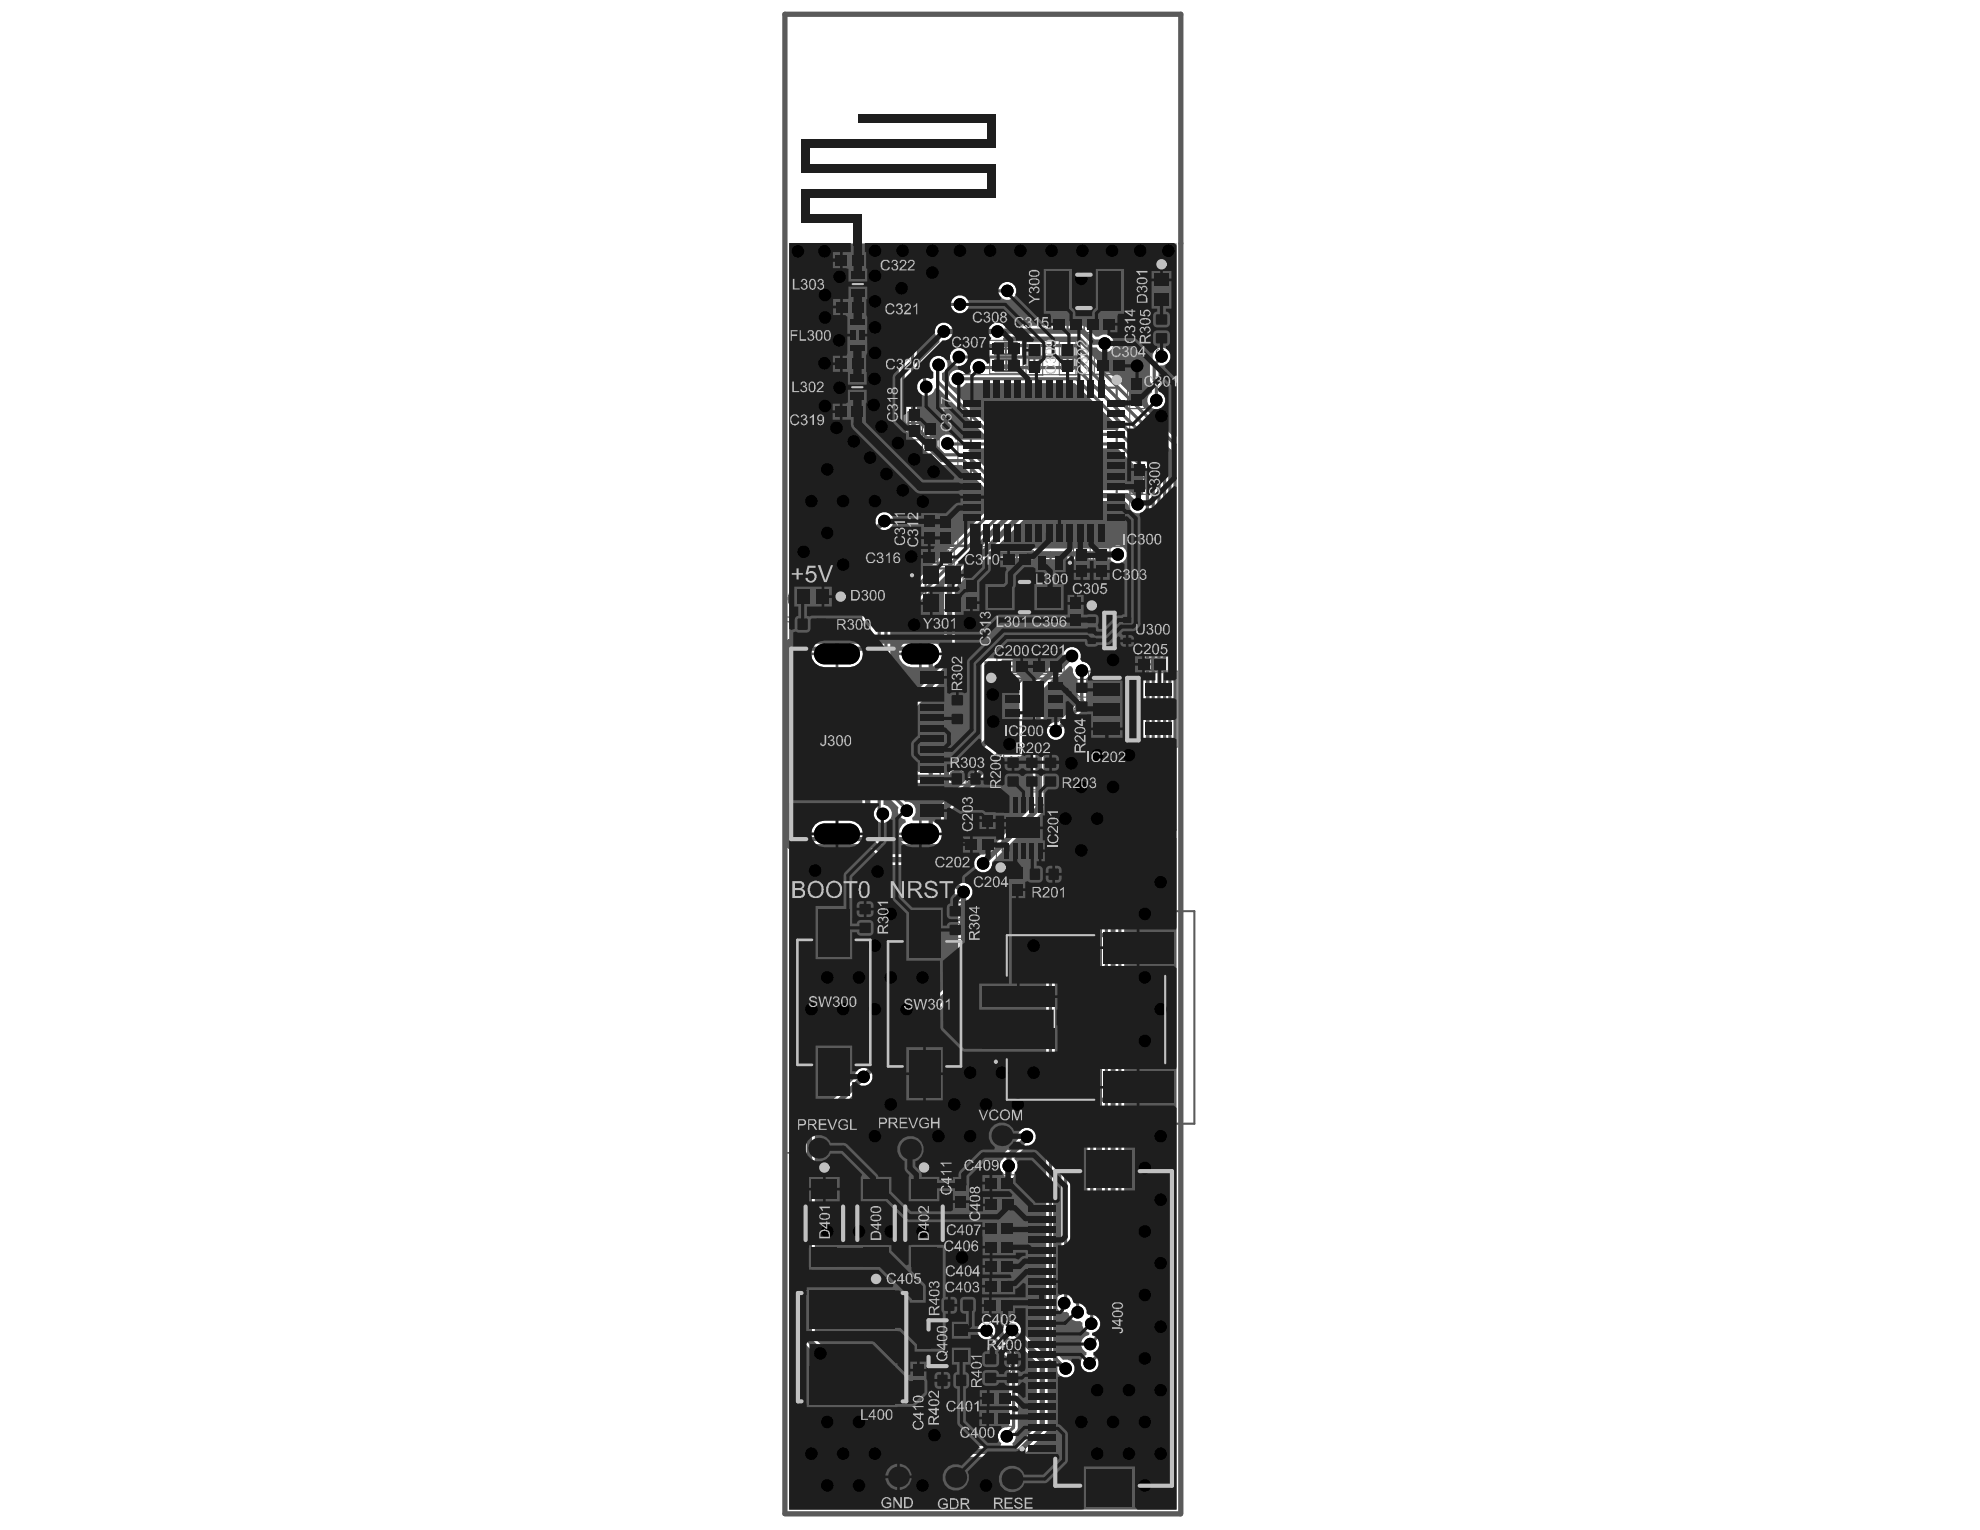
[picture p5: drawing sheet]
<svg xmlns="http://www.w3.org/2000/svg" width="279mm" height="216mm" viewBox="0 0 279 216" stroke-linecap="round" stroke-linejoin="round" font-family="sans-serif">
<g fill="#5a5a5a">
<path d="M139.4 193.7h1.2l-.3-.3a.26 .26 0 0 1 .4 .2l.2 .3h-1.5z"/>
<path d="M163.2 48.5l.2-.1 .2 .1a.38 .38 0 0 1 .6 0 .38 .38 0 0 1-.1 .6h-.2v-.1a.22 .22 0 0 0 .2-.4 .22 .22 0 0 0-.4 .1v.1h-.1a.2 .2 0 0 0-.1-.2 .2 .2 0 0 0-.3 0 .2 .2 0 0 0 .1 .3h.1l-.1 .2a.32 .32 0 0 1-.1-.6z"/>
<path d="M163.1 46.7h.2v.4l.3 .1v-.1a.25 .25 0 0 1-.1-.3 .25 .25 0 0 1 .2-.1v-.1a.39 .39 0 0 1 .5 .3 .39 .39 0 0 1-.3 .4v-.1a.23 .23 0 0 0 .3-.3 .23 .23 0 0 0-.3-.2 .24 .24 0 0 0-.3 .2 .24 .24 0 0 0 .1 .3v.1l-.6-.1z"/>
<path d="M112.3 87.1a.44 .44 0 0 1 .6-.1 .44 .44 0 0 1 .2 .6l-.2 .1a.44 .44 0 0 1 .3 .5 .44 .44 0 0 1-.6 .3h-.1l-.2-.3 .1-.2 .1 .1a.3 .3 0 0 0 .3 .2 .3 .3 0 0 0 .3-.3h-.1a.21 .21 0 0 0-.1-.2 .21 .21 0 0 0-.3 0v-.2a.27 .27 0 0 0 .4-.3 .27 .27 0 0 0-.4-.2l-.1 .3h-.2z"/>
<path d="M145.2 106.6l.2 .1 .5 .5a.3 .3 0 0 0 .4 .3 .3 .3 0 0 0 .2-.5l-.3-.1v-.2a.47 .47 0 0 1 .5 .6 .47 .47 0 0 1-.7 .3l-.7-.7v.8h-.1z"/>
<path d="M145.2 109h.2l.6 .7a.31 .31 0 0 0 .5 0 .31 .31 0 0 0-.1-.4h-.2v-.3a.5 .5 0 0 1 .5 .5 .5 .5 0 0 1-.3 .5 .78 .78 0 0 1-.8-.6l-.3-.1v.7h-.1z"/>
<path d="M151.7 99.8h.1a.84 .84 0 0 1 .8 .5l.2 .1v-.6h.2v.9h-.3l-.5-.6a.3 .3 0 0 0-.4-.1 .3 .3 0 0 0 0 .4l.1 .1v.2a.48 .48 0 0 1-.4-.4 .48 .48 0 0 1 .1-.5z"/>
<path d="M133.2 194.5h1.1l-.1 .1a.37 .37 0 0 1-.4 .4l-.1 .2a.32 .32 0 0 0-.3 .4 .32 .32 0 0 0 .4 .2 .32 .32 0 0 0 .3-.3l.1 .1a.49 .49 0 0 1-.5 .3 .49 .49 0 0 1-.5-.5l.8-.7v-.1h-.8z"/>
<path d="M134.3 184a.53 .53 0 0 1 .9 .2l-.2 .1a.3 .3 0 0 0-.4-.3 .3 .3 0 0 0 0 .5v.1h.2l-.1 .1a.21 .21 0 0 0-.2 .2 .21 .21 0 0 0 .1 .2 .21 .21 0 0 0 .2 .1 .21 .21 0 0 0 .2-.2h.2a.45 .45 0 0 1-.5 .3 .45 .45 0 0 1-.4-.5l.2-.1-.1-.1a.29 .29 0 0 1-.2-.2 .29 .29 0 0 1 .1-.3z"/>
<path d="M121 131.1h.1a.36 .36 0 0 1 .5 .1 .47 .47 0 0 1 .7-.1 .47 .47 0 0 1-.1 .8l-.2 .1v-.3a.3 .3 0 0 0 .3-.4 .3 .3 0 0 0-.5-.1l-.1 .2v.2h-.2a.25 .25 0 0 0-.2-.4 .25 .25 0 0 0-.2 .3l.1 .2h.2l-.1 .3-.2-.1-.2-.2z"/>
<path d="M120.9 128.9h1.5v.2h-1.2l.2 .2v.2h-.1l-.1-.2-.3-.3z"/>
<path d="M134.4 127.8l.3-.2h.1v.2a.31 .31 0 0 0-.3 .4 .31 .31 0 0 0 .4 .3 .31 .31 0 0 0 .2-.4v-.1l.2 .1a.24 .24 0 0 0 .2 .2 .24 .24 0 0 0 .2-.2 .24 .24 0 0 0-.2-.3v-.1a.38 .38 0 0 1 .4 .4v.3l-.3 .2-.3-.1v-.1a.47 .47 0 0 1-.7 .2 .47 .47 0 0 1-.2-.7z"/>
<path d="M148.6 123h1.1l-.1 .3-.6 .5a.3 .3 0 0 0 0 .5 .3 .3 0 0 0 .4-.2h.2a.38 .38 0 0 1-.4 .5 .46 .46 0 0 1-.5-.3 .46 .46 0 0 1 .1-.6l.6-.5h-.8z"/>
<path d="M146.6 123h.2v1.2l.3-.2v.2l-.3 .1-.1 .3h-.1z"/>
<path d="M147.8 106.6a1.5 1.5 0 0 1 .9 .8 .28 .28 0 0 0 .4-.1 .28 .28 0 0 0-.1-.4h-.1v-.2l.2 .1a.5 .5 0 0 1 .3 .5 .5 .5 0 0 1-.4 .4 1.12 1.12 0 0 1-.9-.8h-.1v.8h-.2z"/>
<path d="M148 109.1l.3-.1v.3a.3 .3 0 0 0-.3 .4 .3 .3 0 0 0 .5 0v-.3h.2a.25 .25 0 0 0 .1 .3 .25 .25 0 0 0 .4-.1 .25 .25 0 0 0-.2-.3h-.1v-.3a.46 .46 0 0 1 .5 .4 .46 .46 0 0 1-.3 .5h-.3l-.1-.1a.47 .47 0 0 1-.5 .2 .47 .47 0 0 1-.4-.5z"/>
<path d="M142.6 106.6v.1h.2l.4 .4a.37 .37 0 0 0 .3 .4 .37 .37 0 0 0 .4-.4l-.1-.2h-.2v-.2a.47 .47 0 0 1 .4 .7 .47 .47 0 0 1-.8 .1l-.5-.6v.8h-.1z"/>
<path d="M134.2 108.9a.44 .44 0 0 1 .5 0 .44 .44 0 0 1 .2 .5l-.2 .1 .2 .1a.45 .45 0 0 1-.1 .7 .45 .45 0 0 1-.6-.1l-.2-.2v-.1h.2a.3 .3 0 0 0 .4 .3 .3 .3 0 0 0 .2-.4 .3 .3 0 0 0-.4-.2v-.1l.1-.1a.23 .23 0 0 0 .2-.3 .23 .23 0 0 0-.3-.1h-.1l-.1 .3-.1-.1z"/>
<path d="M136.5 109l.1-.1a.4 .4 0 0 1 .5 0 .4 .4 0 0 1 0 .6h-.1a.38 .38 0 0 1 .4 .5 .38 .38 0 0 1-.4 .3v.1h-.3v-.1a.28 .28 0 0 1-.3-.4h.1a.3 .3 0 0 0 .5 .2 .3 .3 0 0 0 0-.5h-.3v-.1a.26 .26 0 0 0 .4-.2 .26 .26 0 0 0-.2-.3 .26 .26 0 0 0-.3 .1l-.1 .2-.1-.1z"/>
<path d="M134.1 101.6a.32 .32 0 0 1 .5 .2 .45 .45 0 0 1 .6-.2 .45 .45 0 0 1 .2 .6v.1l-.2 .2h-.2v-.2a.33 .33 0 0 0 .3-.5 .33 .33 0 0 0-.6 0v.2v.1l-.2-.1a.22 .22 0 0 0-.2-.2 .22 .22 0 0 0-.2 .3 .22 .22 0 0 0 .3 .1l-.1 .3a.52 .52 0 0 1-.3-.7z"/>
<path d="M134 99.3a.5 .5 0 0 1 .8 .2l.5 .4v-.7h.1v.9h-.3l-.3-.3a.38 .38 0 0 0-.4-.4v-.1l-.1 .1a.26 .26 0 0 0-.2 .3 .26 .26 0 0 0 .3 .2v.2h-.1a.53 .53 0 0 1-.4-.6z"/>
<path d="M140.3 189.6v.5a.25 .25 0 0 0 0 .2 .25 .25 0 0 0 .3 0l.1-.7zM139.4 189.5h1.5v.6a.41 .41 0 0 1-.3 .5 .41 .41 0 0 1-.5-.2v-.2h-.1l-.2 .3-.4 .2v-.2l.6-.4v-.5h-.6z"/>
<path d="M139.9 190.9v.6h.7zM139.7 190.8h.2l1 .7v.1h-1v.2h-.2v-.2h-.3v-.1h.3z"/>
<path d="M139.5 192.4v.2l.2 .1a1.28 1.28 0 0 0 1 0v-.3a1.43 1.43 0 0 0-1.1-.1zM139.5 192.1h.1a1.05 1.05 0 0 1 1.2 .1 .45 .45 0 0 1 0 .6 .45 .45 0 0 1-.5 .2 .87 .87 0 0 1-.9-.4v-.2z"/>
<path d="M163.3 49.4v.6h.3v-.6zM163.1 49.4h.1a.28 .28 0 0 1 .3-.1 .28 .28 0 0 1 .2 .3l.5-.4v.2l-.2 .2h-.1l-.2 .2v.2h.5v.2h-1.1z"/>
<path d="M163.3 47.6l-.1 .3a.64 .64 0 0 0 1 0 .71 .71 0 0 0-.9-.3zM163.1 47.7a.81 .81 0 0 1 1.1 0 .3 .3 0 0 1 0 .3 .3 .3 0 0 1-.3 .2 .52 .52 0 0 1-.5 0 .52 .52 0 0 1-.3-.5z"/>
<path d="M111 87.1v.6h.7a.28 .28 0 0 0 .1-.4 .28 .28 0 0 0-.3-.2zM110.8 87h.8a.38 .38 0 0 1 .4 .3 .38 .38 0 0 1-.3 .4l-.1 .1 .3 .2 .2 .5h-.2l-.2-.3a.37 .37 0 0 0-.4-.4h-.3v.7h-.2z"/>
<path d="M113.7 87.1a1.27 1.27 0 0 0 0 1.2h.3l.1-.1a1.28 1.28 0 0 0-.1-1.1zM113.6 87.1a.56 .56 0 0 1 .8 .4l-.1 .5a.45 .45 0 0 1-.4 .5 .45 .45 0 0 1-.5-.5v-.7z"/>
<path d="M114.9 87.1a1.43 1.43 0 0 0 0 1.2 .25 .25 0 0 0 .2 0 .25 .25 0 0 0 .2-.2l.1-.1-.1-.8zM114.7 87.1a.5 .5 0 0 1 .6 0 .5 .5 0 0 1 .2 .6v.3a.45 .45 0 0 1-.3 .4 .45 .45 0 0 1-.5-.1 1.12 1.12 0 0 1 0-1.2z"/>
<path d="M146 105.4v.6h.1a.23 .23 0 0 0 .3 .3 .23 .23 0 0 0 .1-.3v-.6zM145.2 105.3h1.5v.7a.4 .4 0 0 1-.3 .4 .4 .4 0 0 1-.5-.1v-.3l-.3 .3-.4 .3v-.3l.7-.4v-.5h-.7z"/>
<path d="M145.3 108.2a.4 .4 0 0 0 .2 .4 .4 .4 0 0 0 .4 .1h.2a.32 .32 0 0 0 .4-.3 .32 .32 0 0 0-.3-.3h-.6zM145.2 108.1a1.41 1.41 0 0 1 1.3-.1 .44 .44 0 0 1 .2 .5 .44 .44 0 0 1-.5 .3v.1l-.5-.1a.4 .4 0 0 1-.5-.2z"/>
<path d="M151.8 101.2l-.1 .7h.4v-.6l-.2-.2zM151.7 101h.1a.41 .41 0 0 1 .5 .3l.7-.5v.2l-.6 .5v.4h.6v.3h-1.5v-.9z"/>
<path d="M151.7 98.9h-.1l.1 .2a.34 .34 0 0 0 .5 .2h.1a.35 .35 0 0 0 .4 0 .35 .35 0 0 0 0-.5 1.29 1.29 0 0 0-1 .1zM151.7 98.6h.1a.76 .76 0 0 1 1.2 .6 .83 .83 0 0 1-.9 .3 .5 .5 0 0 1-.6-.3 .5 .5 0 0 1 .2-.6z"/>
<path d="M151.8 97.8l.6 .5v-.5zM151.5 97.6h.9v-.2h.3v.2h.3v.2h-.3v.6h-.3l-.9-.6z"/>
<path d="M137 195.4a.3 .3 0 0 0 .1 .3 .3 .3 0 0 0 .2 .1h.5v-.5zM136.7 194.5h.2l.5 .6h.4v-.6h.2v1.4h-.7a.39 .39 0 0 1-.5-.2 .39 .39 0 0 1 .3-.5l.1-.1-.2-.1v-.2z"/>
<path d="M136 195v.7l.5-.7zM135.8 194.5h.2v.3h.6v.2l-.7 .9h-.1v-.9h-.2v-.2h.2z"/>
<path d="M134.7 194.7l-.1 .3 .1 .5a.27 .27 0 0 0 .3 .3 .27 .27 0 0 0 .2-.4v-.3a.33 .33 0 0 0-.1-.4 .33 .33 0 0 0-.4 0zM134.6 194.5a.5 .5 0 0 1 .5 0 .5 .5 0 0 1 .3 .5v.3a.56 .56 0 0 1-.7 .6 1.04 1.04 0 0 1-.3-1.1z"/>
<path d="M138 184.7l-.1 .2 .1 .2 .8 .1v-.5zM137.6 183.9h.3l.5 .6h.4v-.6h.2v1.4h-.8a.41 .41 0 0 1-.4-.3 .41 .41 0 0 1 .4-.5l-.3-.1v-.2z"/>
<path d="M137 184.4v.6l.4-.6zM136.7 183.9h.3v.3h.6v.2l-.7 .9h-.2v-.9h-.2v-.2h.2z"/>
<path d="M135.7 184a1.12 1.12 0 0 0 0 1.1 .32 .32 0 0 0 .4 0 .32 .32 0 0 0 .1-.4v-.3a.39 .39 0 0 0-.5-.4zM135.5 184a.52 .52 0 0 1 .6-.1 .52 .52 0 0 1 .3 .5 .72 .72 0 0 1-.5 .9h-.2a1.04 1.04 0 0 1-.3-1.1z"/>
<path d="M121.1 132.4v.7h.5v-.4a.31 .31 0 0 0-.5-.3zM121 132.3a.42 .42 0 0 1 .5-.1 .42 .42 0 0 1 .2 .4l.3-.3 .4-.3v.3l-.7 .5v.3h.7v.3h-1.5z"/>
<path d="M121.1 130.2a.38 .38 0 0 0 .3 .4l.6-.1a.27 .27 0 0 0 .3-.3 .27 .27 0 0 0-.4-.2h-.7zM121.1 129.9a1.14 1.14 0 0 1 1.3 .2 .49 .49 0 0 1-.1 .5 .49 .49 0 0 1-.5 .2h-.1a.52 .52 0 0 1-.7-.2 .52 .52 0 0 1 .1-.7z"/>
<path d="M135.3 126.4v.5a.23 .23 0 0 0 .2 .3 .23 .23 0 0 0 .2-.3v-.5zM134.4 126.2h1.5v.7a.39 .39 0 0 1-.3 .5 .39 .39 0 0 1-.5-.4l-.7 .5v-.3l.6-.3v-.5h-.6z"/>
<path d="M134.5 129.2a.3 .3 0 0 0 .4 .4h.1h.3a.23 .23 0 0 0 .3 0 .23 .23 0 0 0 .1-.3h.1h-.1a.34 .34 0 0 0-.5-.3h-.1a.38 .38 0 0 0-.5 .2zM134.4 129a1.09 1.09 0 0 1 1.5 .1 .49 .49 0 0 1-.1 .5 .49 .49 0 0 1-.5 .2h-.3a.52 .52 0 0 1-.5-.2 .52 .52 0 0 1-.1-.6z"/>
<path d="M134.9 130.1v.5h.7zM134.7 129.9h.2l1 .7v.2h-1v.2h-.2v-.2h-.3v-.2h.3z"/>
<path d="M150.2 123.9l-.1 .1a.27 .27 0 0 0 .1 .2 .27 .27 0 0 0 .2 .1h.5v-.4zM149.7 123h.3l.4 .7h.5v-.7h.2v1.6h-.8v-.1a.37 .37 0 0 1-.4-.4 .37 .37 0 0 1 .4-.4l-.3-.3z"/>
<path d="M147.7 123.3a1.12 1.12 0 0 0 .2 1.1l.2-.1a1.09 1.09 0 0 0 .1-.9 .23 .23 0 0 0-.2-.3 .23 .23 0 0 0-.3 .2zM147.7 123.1a.38 .38 0 0 1 .3-.1 .38 .38 0 0 1 .3 .2 .97 .97 0 0 1-.1 1.3 .54 .54 0 0 1-.6-.2 .54 .54 0 0 1-.1-.6v-.4z"/>
<path d="M148.7 105.4v.5a.25 .25 0 0 0 .2 .4 .25 .25 0 0 0 .2-.3v-.6zM147.8 105.3h1.6v.7a.51 .51 0 0 1-.6 .5l-.3-.2v-.3v.2l-.7 .4v-.3l.7-.4v-.5h-.7z"/>
<path d="M148 108.2a.34 .34 0 0 0 .1 .4 .34 .34 0 0 0 .4 .1h.2a.4 .4 0 0 0 .5-.3 .9 .9 0 0 0-1.2-.2zM148 108l.4-.1a.7 .7 0 0 1 1 .5l-.1 .2a1 1 0 0 1-1.5-.1v-.3z"/>
<path d="M143.4 105.4v.5a.25 .25 0 0 0 .2 .4 .25 .25 0 0 0 .2-.3h.1v-.6zM142.6 105.3h1.5v.7a.42 .42 0 0 1-.4 .5 .42 .42 0 0 1-.5-.5l-.1 .3-.5 .3v-.3l.3-.2 .3-.4v-.3h-.6z"/>
<path d="M142.7 108.2v.1a.27 .27 0 0 0 .1 .3 .27 .27 0 0 0 .2 .1h.4a.32 .32 0 0 0 .4-.1 .32 .32 0 0 0 0-.5 1.29 1.29 0 0 0-1.1 .1zM142.6 108l.4-.1a.97 .97 0 0 1 1 .2v.1a.26 .26 0 0 1-.1 .5 .98 .98 0 0 1-1.3-.1 .47 .47 0 0 1 0-.6z"/>
<path d="M142.7 109.3l-.1 .2a.8 .8 0 0 0 1.2 .1l.1-.1-.2-.2zM142.6 109.3a1.23 1.23 0 0 1 1.4 0 .52 .52 0 0 1-.5 .7 .68 .68 0 0 1-1-.5z"/>
<path d="M132.8 109v.5h.5a.22 .22 0 0 0 .3-.2 .22 .22 0 0 0-.3-.3zM132.6 108.8h.6a.44 .44 0 0 1 .5 .2 .44 .44 0 0 1-.1 .5l-.3 .1 .3 .2 .3 .5h-.3l-.3-.5-.2-.2h-.3v.7h-.2z"/>
<path d="M135.4 109.1v.4h-.1l.1 .2a.29 .29 0 0 0 .2 .4 .29 .29 0 0 0 .3-.3l.1-.1-.1-.6a.3 .3 0 0 0-.5 0zM135.4 108.9a.56 .56 0 0 1 .8 .6 .67 .67 0 0 1-.6 .9 .95 .95 0 0 1-.3-1.4z"/>
<path d="M143.3 189.6v.5a.26 .26 0 0 0 .2 .2 .26 .26 0 0 0 .3 0v-.7zM142.5 189.5h1.5v.6a.42 .42 0 0 1-.4 .5 .42 .42 0 0 1-.4-.4l-.2 .2-.5 .3v-.2l.4-.2 .3-.4v-.3h-.7z"/>
<path d="M143 190.9v.6h.7zM142.8 190.8h.2l1 .7v.1h-1v.2h-.2v-.2h-.3v-.1h.3z"/>
<path d="M142.6 192.4a.21 .21 0 0 0 0 .2 .21 .21 0 0 0 .2 .1 .87 .87 0 0 0 1-.2v-.1a.87 .87 0 0 0-1-.1zM142.6 192.1h.1a.86 .86 0 0 1 1 0 .42 .42 0 0 1 .3 .5 .42 .42 0 0 1-.4 .4 1.02 1.02 0 0 1-1-.2 .32 .32 0 0 1-.1-.5z"/>
<path d="M142.6 193.5v.1a.22 .22 0 0 0 .1 .3 .22 .22 0 0 0 .2 0v.1l.8-.1a.35 .35 0 0 0 0-.4 .35 .35 0 0 0-.5-.1zM142.6 193.3a1.42 1.42 0 0 1 1.2 0 .55 .55 0 0 1 0 .7 .55 .55 0 0 1-.6 .2h-.1a.52 .52 0 0 1-.5-.2 .52 .52 0 0 1-.1-.6z"/>
<path d="M134.1 103v.7h.5v-.6h-.1a.21 .21 0 0 0-.2-.2 .21 .21 0 0 0-.2 .1zM134 102.8h.1a.37 .37 0 0 1 .6 0v.3l.2-.2 .5-.3v.2l-.7 .6v.3h.7v.2h-1.5z"/>
<path d="M134.3 100.5v.1a.23 .23 0 0 0-.2 .3 .23 .23 0 0 0 .3 .1 .64 .64 0 0 0 .9-.3 1.2 1.2 0 0 0-1-.2zM134 100.5l.1-.1a1.31 1.31 0 0 1 1.3 .1 .49 .49 0 0 1 0 .5 .49 .49 0 0 1-.4 .3h-.1a.92 .92 0 0 1-1-.3z"/>
</g>
<g fill="none" stroke="#5a5a5a" stroke-width=".29">
<path d="M118.3 35.9h3.1v1.6h-3.1zM119.1 36.7h1.6M119.9 35.9v1.6M120.3 38.6h1.5v3h-1.5zM153 39.6v3M163.9 39.4v3M116.9 42h8.2v12.1h-8.2zM118.3 57.3h3.1v1.6h-3.1zM118.3 50.5h3.1v1.6h-3.1zM118.4 42.5h3v1.6h-3zM119 58.1h1.7M119.1 51.3h1.6"/>
<path d="M119.1 43.3h1.6M119.8 57.3v1.6M119.9 50.5v1.6M119.9 42.5v1.6M120.2 53.2h1.5v2.9h-1.5zM128.2 59.7h1.6M128.2 58.2h1.6v3.1h-1.6zM129 58.9v1.6M137 54.7h20.6v20.6h-20.6zM140.4 48.4h3.1v1.6h-3.1zM140.5 50.7h3v1.7h-3zM141.1 49.2h1.6"/>
<path d="M141.2 51.6h1.6M141.9 48.4v1.6M142 50.7v1.7M145.2 50.6h1.6M145.2 49h1.6v3.1h-1.6zM146 49.8v1.6M149.1 44.9h3.1v1.7h-3.1zM149.8 45.7h1.7M149.8 50.5h1.7M149.8 49h1.7v3.1h-1.7zM150.6 44.9v1.7M150.6 49.7v1.7"/>
<path d="M151.5 41.1h2.9M153.8 44.9h3.1v1.7h-3.1zM154.5 45.7h1.6M155.2 50.8h3.1v1.6h-3.1zM155.3 44.9v1.7M156 51.6h1.6M156.1 54.7l1.5 1.5M156.8 50.8v1.6M159.5 55.3h1.6M159.5 53.8h1.6v3h-1.6zM160.3 54.5v1.6M162.4 40.9h3"/>
<path d="M163.1 44.9h1.6v3.1h-1.6zM127.4 77h11.1v12.3h-11.1zM130.3 74.7h1.6M130.3 73.2h1.6v3.1h-1.6zM130.5 61.7h1.6M130.5 60.2h1.6v3h-1.6zM130.8 77.8h3v1.6h-3zM131.1 73.9v1.6M131.3 60.9v1.6M131.5 78.6h1.6M132.3 77.8v1.6M132.6 74.8h1.6"/>
<path d="M132.6 73.2h1.6v3.1h-1.6zM133.4 74v1.6M141.9 78.1h3.1v1.6h-3.1zM142.7 78.9h1.6M143.5 78.1v1.6M146.8 79.4h2.9M148.2 77.9v3M151.9 79.5h1.6M151.9 77.9h1.6v3.1h-1.6zM152.7 78.7v1.6M154.6 79.5h1.7M154.6 77.9h1.7v3.1h-1.7z"/>
<path d="M155.5 78.7v1.6M159.9 67.4h1.7M159.9 65.9h1.7v3h-1.7zM160.7 66.6v1.6M113 87.3h3.1v1.6h-3.1zM113.3 84.2h2.9M114.7 82.7v3M130.6 80.2h4.7v5.9h-4.7zM134.3 98.6h1.6v3.1h-1.6zM136.3 83.9h1.6M136.3 82.4h1.6v3h-1.6zM137.1 83.1v1.6"/>
<path d="M141.5 93.2h3.1v1.6h-3.1zM142.2 94h1.6M143 95.7h5.8v5.9h-5.8zM143 93.2v1.6M143.1 84.3h2.9M144.4 95.7l-1.4 1.5M144.6 82.8v2.9M146.3 93.2h3.1v1.6h-3.1zM147 94h1.6M147.8 93.2v1.6M151 86.3h1.6M151 84.7h1.6v3.1h-1.6z"/>
<path d="M151.8 85.5v1.6M151.9 96.8h1.6v3.1h-1.6zM154.6 86.5h3.9v5h-3.9zM155.1 89h2.9M156.6 87.5v2.9M157.7 95.7h4.4v8.8h-4.4zM160.5 95.7l-2.8 2.7M161 92.9h3.1v1.7h-3.1zM161.7 93.7h1.6M162.5 92.9v1.7M120 105h3M121.5 103.5v2.9"/>
<path d="M134.8 109.1h3.1v1.6h-3.1zM136.7 118.4h3.1v1.6h-3.1zM137.4 119.2h1.6M138.2 118.4v1.6M138.5 113.1h1.7v3.1h-1.7zM138.5 114.6h1.7M139.4 113.8v1.7M141.5 118.4l1.6 1.7M141.5 113.6h5.9v6.5h-5.9zM142.1 107.4h1.7v3.1h-1.7zM144.8 107.4h1.6v3.1h-1.6zM147.4 107.4h1.7v3.1h-1.7z"/>
<path d="M112.5 132.6h10.3v17.7h-10.3zM116.2 132.6v-2.9h2.9v2.9M117.7 140v2.9M121.3 128.1h1.6v3.1h-1.6zM125.3 132.8h10.3v17.7h-10.3zM129 132.8v-2.9h2.9v2.9M134 128.4h1.6v3h-1.6zM134.9 128.6h33.6v30h-33.6zM142.7 124.4h1.7M142.7 122.8h1.7v3.1h-1.7zM143.5 123.6v1.6M145.8 122.6h3.1v1.6h-3.1z"/>
<path d="M116.2 141.4h2.9M116.2 150.3v2.9h2.9v-2.9M129 141.7h2.9M129 150.5v2.9h2.9v-2.9M130.5 140.2v2.9M114.9 172.6h2.9M116.3 171.2v2.9M122.2 172.6h2.9M123.6 171.1v3M128.9 172.6h3M130.4 171.1v3M134.8 168.4h1.6"/>
<path d="M134.8 166.9h1.6v3.1h-1.6zM135.6 167.6v1.6M139.4 166.1h3.1v1.7h-3.1zM139.4 172.5h3.1v1.7h-3.1zM139.5 177.9h3v1.6h-3zM139.5 175.2h3v1.6h-3zM139.5 169.2h3.1v1.6h-3.1zM140.2 166.9h1.6M140.2 173.3h1.6M140.2 178.7h1.6M140.2 176h1.6M140.2 170h1.7"/>
<path d="M141 166.1v1.7M141 172.5v1.7M141 175.2v1.6M141 177.9v1.6M141 169.2v1.6M118.8 190.1h2.9M120.2 188.6v3M128.7 183.8h1.6M128.7 182.2h1.6v3.1h-1.6zM128.8 192.9h1.6v3.1h-1.6zM128.8 194.5h1.6M129.5 183v1.6"/>
<path d="M129.6 193.7v1.6M131.5 189.5h3M132.8 194h3.1v1.6h-3.1zM133 188.1v2.9M133.7 183.4h3.1v1.6h-3.1zM139 191.6h1.6v3.1h-1.6zM139 199.3h3.1v1.6h-3.1zM139.1 196.5h3v1.6h-3zM139.4 183.4h3v1.6h-3zM139.4 180.7h3.1v1.6h-3.1zM139.8 197.3h1.6M140.1 184.2h1.6"/>
<path d="M140.1 181.5h1.6M140.5 199.3v1.6M140.6 196.5v1.6M140.9 183.4v1.6M140.9 180.7v1.6M142.1 191.6h1.6v3.1h-1.6zM139.7 200.1h1.6"/>
</g>
<g fill="none" stroke="#5a5a5a" stroke-width=".15">
<path d="M117.5 35.5h4.7v2.4h-4.7zM119.4 36.6h3.3v6.9h-3.3zM117.5 56.9h4.7v2.4h-4.7zM117.5 50.2h4.7v2.3h-4.7zM117.6 42.1h4.7v2.4h-4.7zM119.4 51.2h3.2v6.9h-3.2zM130.2 59.3h2.3v4.7h-2.3v-6.6h-2.4v4.7h2.4M135.2 52.9h24.2v24.2h-24.2zM139.6 50.4v2.3h4.8v-2.3h-4.8v-2.4h4.7v2.4M144.8 48.2h2.3v4.7h-2.3zM148.3 44.6h9.4v2.3h-9.4zM149.5 52.9v-4.7h2.3v4.7"/>
<path d="M153 44.6v2.3M154.4 50.5h4.7v2.3h-4.7zM159.1 53h2.4v4.7h-2.4zM162.6 43.9h2.6v5h-2.6zM163.1 46.4h1.6M163.9 45.6v1.6M129.9 72.4h2.4v4.7h-2.4zM129.9 77.4h4.7v2.4h-4.7zM132.2 72.4h2.4v4.7h-2.4zM141.1 77.7h4.7v2.4h-4.7zM151.5 77.1v4.7h2.3v-4.7M154.3 77.1v4.7h2.3v-4.7"/>
<path d="M159.6 65h2.3v4.8h-2.3zM112.1 86.8h5v2.6h-5zM113.8 88.1h1.6M114.6 87.3v1.6M133.8 97.6h2.6v5h-2.6zM135.1 99.3v1.6M135.9 81.5h2.4v4.7h-2.4zM140.7 92.9h4.7v2.3h-4.7zM141.1 94.8h9.6v7.7h-9.6zM145.5 92.9h4.7v2.3h-4.7zM150.6 83.9h2.4v4.7h-2.4zM151.3 95.9h2.7v5h-2.7z"/>
<path d="M151.9 98.4h1.6M152.7 97.6v1.6M153.2 86.2h6.7v5.6h-6.7zM153.6 94.7h12.5v10.7h-12.5zM160.2 92.6h4.7v2.3h-4.7zM133.8 108.6h5v2.6h-5zM134.3 100.1h1.6M135.5 109.9h1.6M135.9 118h4.7v2.4h-4.7zM136.3 109.1v1.6M138.2 112.3h2.3v4.7h-2.3zM140.6 111.8h7.6v10.1h-7.6z"/>
<path d="M141.6 106.5h8v5h-8zM142.1 109h1.7M143 108.1v1.7M144.3 106.5v5M144.8 109h1.6M145.6 108.1v1.7M146.9 106.5v5M147.4 109h1.7M148.2 108.1v1.7M120.8 127.1h2.6v5h-2.6zM121.3 129.6h1.6M122.1 128.8v1.6"/>
<path d="M133.5 127.4h2.6v5h-2.6zM134 129.9h1.6M134.8 129.1v1.6M142.4 122h2.3v4.7h-2.3zM144.9 122h5v2.7h-5zM146.6 123.4h1.6M147.4 122.6v1.6M139.5 158.4h3.7v3.7h-3.7zM113.7 160.1h3.7v3.8h-3.7zM126.6 160.3h3.7v3.7h-3.7zM134.4 166.1h2.4v4.7h-2.4zM138.6 165.8h4.7v2.3h-4.7z"/>
<path d="M138.6 172.2h4.7v2.3h-4.7zM138.6 177.5h4.8v2.4h-4.8zM138.6 174.8h4.8v2.4h-4.8zM138.7 168.9h4.7v2.3h-4.7zM128.3 181.4h2.4v4.7h-2.4zM128.4 192.1h2.4v4.7h-2.4zM131.8 193.5h5v2.6h-5zM132.8 182.9h5v2.6h-5zM133.5 194.8h1.6M134.3 194v1.6M134.5 184.2h1.6M135.3 183.4v1.6"/>
<path d="M138.2 198.9h4.7v2.4h-4.7zM138.3 196.1h4.7v2.4h-4.7zM138.5 190.6h2.6v5h-2.6zM138.5 183h4.7v2.4h-4.7zM138.6 180.3h4.7v2.4h-4.7zM139 193.1h1.6M139.8 192.3v1.6M141.6 190.6h2.6v5h-2.6zM142.1 193.1h1.6M142.9 192.3v1.6M124.9 206.5h3.8v3.8h-3.8zM133 206.6h3.7v3.7h-3.7z"/>
<path d="M140.9 206.8h3.8v3.8h-3.8z"/>
</g>
<g fill="none" stroke="#5a5a5a" stroke-width=".59">
<path d="M147.4 38h11.1v6.2h-11.1zM162.6 38.3h2.6v5.2h-2.6zM119.8 44.9h2.3v4.7h-2.3zM146.2 78.2h4.1v2.5h-4.1zM111.3 90.5h22.2v28.9h-22.2zM112.2 82.9h5.1v2.6h-5.1zM139.1 81.8h10.9v4.9h-10.9zM142.1 132h22.3v23.2h-22.3zM113.4 166.2h5.9v12.9h-5.9zM120.7 166.2h5.9v12.9h-5.9zM127.4 166.2h5.9v12.9h-5.9zM148.9 165.3h16.5v44.4h-16.5z"/>
<path d="M112.3 181.7h15.9v16.8h-15.9zM129.1 186h7.8v7.1h-7.8z"/>
</g>
<g fill="#5a5a5a">
<path d="M129.8 176.4l.3 .1 .5 .5a.34 .34 0 0 0 .2 .2 .34 .34 0 0 0 .3-.1 .3 .3 0 0 0 0-.4 .3 .3 0 0 0-.3-.1l.1-.1a.51 .51 0 0 1 .3 .8 .62 .62 0 0 1-.9-.3l-.3-.3v.7h-.2z"/>
<path d="M163.5 39.7l.4-.1v.2a.38 .38 0 0 0-.3 .4 .38 .38 0 0 0 .4 .3 .38 .38 0 0 0 .3-.4v-.1l.2 .1a.31 .31 0 0 0 .3 .4 .31 .31 0 0 0 .2-.5l-.2-.2v-.2v.1a.38 .38 0 0 1 .5 .3v.1a.49 .49 0 0 1-.3 .5 .49 .49 0 0 1-.5-.1 .59 .59 0 0 1-.9 .2 .59 .59 0 0 1-.1-.9z"/>
<path d="M163.4 43.2h1.4l-.2-.4v-.1h.2l.3 .4 .2 .1v.2h-1.9z"/>
<path d="M118.7 190h1.3v-.8h.2v.9h-1.5z"/>
<path d="M147.3 78.9h.9v1.5h-.2v-1.3h-.7z"/>
<path d="M146.2 79a.55 .55 0 0 1 .9 .3h-.2a.3 .3 0 0 0-.5-.2 .3 .3 0 0 0 .1 .5v.1l.3-.1v.2a.24 .24 0 0 0-.4 .1 .24 .24 0 0 0 .1 .3 .24 .24 0 0 0 .3-.1l.1-.1 .2 .1a.43 .43 0 0 1-.6 .3 .43 .43 0 0 1-.3-.6h.2a.53 .53 0 0 1-.2-.8z"/>
<path d="M143.6 84.3h.9v1.5h-.1v-1.3h-.8z"/>
<path d="M142.6 84.4l.1-.1 .6 .1 .1 .3-.2 .1a.29 .29 0 0 0-.3-.3 .29 .29 0 0 0-.2 .3 .29 .29 0 0 0 .3 .3h.1l-.1 .1a.25 .25 0 0 0-.3 .2 .25 .25 0 0 0 .2 .3 .25 .25 0 0 0 .3-.2l.2-.1a.43 .43 0 0 1-.6 .4 .43 .43 0 0 1-.2-.6l.1-.1h-.1a.4 .4 0 0 1 0-.7z"/>
<path d="M140.4 84.3h.2v1.2l.3-.2v.2h-.1l-.2 .3h-.2z"/>
<path d="M122.5 105.1l.4-.1v.2a.2 .2 0 0 0-.3 .1 .2 .2 0 0 0 0 .2l.2 .2h1.1v.1h-1a.41 .41 0 0 1-.5-.4z"/>
<path d="M122.6 106.1h.3l-.1 .2a.31 .31 0 0 0-.2 .5 .32 .32 0 0 0 .6-.2v-.1h.1a.26 .26 0 0 0 .2 .3 .26 .26 0 0 0 .3-.2l-.3-.3 .1-.2a.45 .45 0 0 1 .4 .5 .45 .45 0 0 1-.5 .4l-.2-.1-.1-.1a.36 .36 0 0 1-.3 .3 .36 .36 0 0 1-.3-.2l-.2-.1v-.4z"/>
<path d="M115.8 177h1.2l-.3-.3a.26 .26 0 0 1 .4 .2l.2 .1v.1h-1.5z"/>
<path d="M114.2 83.8a.63 .63 0 0 1 .7-.2 .63 .63 0 0 1 .4 .5l-.2 .1a.38 .38 0 0 0-.6-.4 .38 .38 0 0 0 0 .7h.1h.3v.2h-.2a.32 .32 0 0 0-.3 .3 .32 .32 0 0 0 .3 .3 .32 .32 0 0 0 .3-.2l.3-.1a.57 .57 0 0 1-.6 .5 .57 .57 0 0 1-.5-.7l.2-.2h-.1a.64 .64 0 0 1-.1-.8z"/>
<path d="M152.1 41.1h.3v.7l.5 .9h-.2l-.5-.7-.4 .7h-.3l.6-.9z"/>
<path d="M150.6 41.3a.52 .52 0 0 1 .5-.1 .52 .52 0 0 1 .4 .4h-.3a.32 .32 0 0 0-.4-.3 .32 .32 0 0 0-.2 .4 .32 .32 0 0 0 .5 .2l-.2 .1a.26 .26 0 0 0-.2 .3 .26 .26 0 0 0 .3 .3l.2-.1v-.2h.2a.42 .42 0 0 1-.6 .4 .42 .42 0 0 1-.1-.7l-.1-.1a.37 .37 0 0 1 0-.6z"/>
<path d="M114.9 162.6h1.2v1.5h-1.1v-.2h.9v-.4h-.8v-.3h.8v-.4h-1z"/>
<path d="M114 162.6h.3l.6 1.5h-.3l-.4-1.2v-.2l-.5 1.4h-.3z"/>
<path d="M112 162.7a.81 .81 0 0 1 .9-.1 .81 .81 0 0 1 .5 .7l-.1 .1a.53 .53 0 0 1-.2 .6 .74 .74 0 0 1-1.1-.2v-.1l.2-.1a.44 .44 0 0 0 .4 .3 .44 .44 0 0 0 .4-.2 .6 .6 0 0 0 .1-.7 .6 .6 0 0 0-.7-.3l-.2 .2v.3h.4v.1h-.6z"/>
<path d="M110.7 162.6h1v1.5h-.3v-1.3h-.7z"/>
<path d="M129.7 143.9l.4-.1v.2a.34 .34 0 0 0-.3 .3 .34 .34 0 0 0 .4 .3l.2-.6a.3 .3 0 0 1 .4-.2h.3a.73 .73 0 0 1-.1 1l-.3 .1 .1-.2a.49 .49 0 0 0 0-.8l-.2 .1-.1 .5h-.1a.38 .38 0 0 1-.4 .4 .69 .69 0 0 1-.3-1z"/>
<path d="M129.7 141.7l1.4 .3v.3l-1.2 .3 1.2 .4v.2l-1.4 .4v-.2l1.3-.3-1.3-.4v-.2l.9-.2v-.1h.4l-1.3-.4z"/>
<path d="M129.8 140.7a.37 .37 0 0 1 .6 .1 .46 .46 0 0 1 .6-.1 .46 .46 0 0 1 .1 .6l-.2 .2h-.1v-.1a.32 .32 0 0 0 .2-.5 .32 .32 0 0 0-.5 0v.2h-.2a.26 .26 0 0 0-.1-.3 .26 .26 0 0 0-.4 .2 .26 .26 0 0 0 .2 .3l.1 .1-.1 .1a.52 .52 0 0 1-.3-.7z"/>
<path d="M129.7 138.5h1.4v.2h-1.1l.3 .3h-.3z"/>
<path d="M144.1 160.9h.2l.5 1.4h-.1l-.6-1.3-.4 1.3h-.2z"/>
<path d="M142.3 160.9a.79 .79 0 0 1 1 .3 .79 .79 0 0 1-.4 1.1 .57 .57 0 0 1-.8-.4h.2a.45 .45 0 0 0 .6 .2 .67 .67 0 0 0 0-1.1 .33 .33 0 0 0-.5 .2l-.2 .2-.1-.1z"/>
<path d="M138.7 160.9h.2v1.1l.5-1.1h.1l.5 1.2v-1.2h.1v1.4h-.2l-.5-1.3-.4 1.3h-.3z"/>
<path d="M117 143.8l.3-.1v.2a.4 .4 0 0 0-.1 .7h.2l.2-.5a.43 .43 0 0 1 .3-.4 .43 .43 0 0 1 .5 .2 .67 .67 0 0 1-.3 .9h-.2v-.2a.42 .42 0 0 0 .3-.3 .42 .42 0 0 0-.3-.5l-.1 .1-.1 .4h-.1a.39 .39 0 0 1-.4 .5 .39 .39 0 0 1-.3-.5v-.4z"/>
<path d="M116.9 141.6l1.5 .4v.2l-1.4 .4 1.4 .3v.2l-1.5 .4v-.2l1.3-.3-1.3-.4v-.2l1.3-.3v-.1l-1.3-.3z"/>
<path d="M117 140.7a.33 .33 0 0 1 .3-.2 .33 .33 0 0 1 .3 .3 .44 .44 0 0 1 .5-.3 .44 .44 0 0 1 .3 .6v.1l-.3 .2-.2-.1a.31 .31 0 0 0 .3-.3 .31 .31 0 0 0-.3-.3 .31 .31 0 0 0-.3 .3l.1 .1h-.2a.25 .25 0 0 0-.2-.4 .25 .25 0 0 0-.3 .3 .25 .25 0 0 0 .3 .2v.2l-.3-.1-.1-.2z"/>
<path d="M137 209.2a1.04 1.04 0 0 1 1.2 .1v.1a.75 .75 0 0 1-.1 1 .75 .75 0 0 1-1.1-.1v-.2h.1a.54 .54 0 0 0 .7 .2 .54 .54 0 0 0 .3-.7 .53 .53 0 0 0-.8-.4l-.2 .1v.3h.5v.2h-.6z"/>
<path d="M127.9 162.7h1.2v1.5h-1.2v-.1h.9v-.5h-.8v-.2h.8v-.5h-.9z"/>
<path d="M127 162.7h.2l.6 1.5h-.2l-.5-1.1v-.2l-.5 1.3h-.2z"/>
<path d="M124.9 162.9a.8 .8 0 0 1 1.2 .1 .8 .8 0 0 1-.3 1.2 .69 .69 0 0 1-.9-.4h.2a.56 .56 0 0 0 .8 .2 .56 .56 0 0 0 .1-.8 .56 .56 0 0 0-.9-.2v.3h.4v.2h-.6z"/>
<path d="M123.4 162.7h.2v.8h.8v-.8h.2v1.5h-.2v-.6h-.8v.6h-.2z"/>
<path d="M128.8 209.2a1.03 1.03 0 0 1 1.2-.1 .82 .82 0 0 1 .2 1.1 .82 .82 0 0 1-1.1 .2l-.2-.2v-.1l.2-.1v.1a.54 .54 0 0 0 .6 .2 .54 .54 0 0 0 .3-.7 .62 .62 0 0 0-.9-.4v.3h.4v.2h-.7z"/>
<path d="M127.4 208.9h.2l.8 1.2v-1.2h.2v1.5h-.2l-.8-1.1v1.1h-.2z"/>
<path d="M143.6 209.2h1.1v1.5h-1v-.1h.9v-.5h-.8v-.2h.8v-.4h-1z"/>
<path d="M142.3 209.5a.73 .73 0 0 1 1.1 0v.3h-.2a.42 .42 0 0 0-.3-.4 .42 .42 0 0 0-.5 .3l.2 .2a.67 .67 0 0 1 .8 .5 .59 .59 0 0 1-.6 .4 .59 .59 0 0 1-.5-.4l.2-.1a.37 .37 0 0 0 .3 .3 .37 .37 0 0 0 .4-.2v-.1l-.3-.2a.55 .55 0 0 1-.6-.6z"/>
<path d="M140.9 209.2h1.1v1.5h-1.1v-.1h.9v-.5h-.9v-.2h.9v-.4h-.9z"/>
<path d="M130 172.9v.5a.66 .66 0 0 0 1.1 0v-.5zM129.8 172.7h1.5v.5a.38 .38 0 0 1-.3 .6 .89 .89 0 0 1-1.1-.3z"/>
<path d="M130.3 174.2v.5h.7zM130.2 174h.1l1 .7v.2h-1v.1h-.1v-.1h-.4v-.2h.4z"/>
<path d="M130 175.6a.3 .3 0 0 0 0 .3 .3 .3 0 0 0 .4 .1l.1 .1 .2-.1a.29 .29 0 0 0 .4-.2 .29 .29 0 0 0-.3-.3l-.3-.1zM129.8 175.6a1.2 1.2 0 0 1 1.5-.1 .57 .57 0 0 1-.7 .7h-.4a.44 .44 0 0 1-.4-.6z"/>
<path d="M122.9 171.8l-.1 .6h1.1v-.5a.68 .68 0 0 0-1-.1zM122.7 171.6a1.01 1.01 0 0 1 1.3 0l.1 .3v.8h-1.5z"/>
<path d="M122.9 170.6l.7 .5v-.5zM122.6 170.4h1v-.1h.2v.1h.3v.2h-.3v.6h-.2l-1-.6z"/>
<path d="M122.8 169.4a.4 .4 0 0 0 .1 .4 .4 .4 0 0 0 .5 0h.1a.3 .3 0 0 0 .4-.1 .3 .3 0 0 0-.1-.4l-.6-.1zM122.6 169.3a1.23 1.23 0 0 1 1.5 0 .5 .5 0 0 1-.1 .5 .5 .5 0 0 1-.5 .2h-.3a.56 .56 0 0 1-.6-.7z"/>
<path d="M122.8 168.2a.25 .25 0 0 0 0 .3 .25 .25 0 0 0 .3 .1v.1h.6v-.1a.27 .27 0 0 0 .3-.3 .27 .27 0 0 0-.4-.2h-.6zM122.6 168.2h.1a.9 .9 0 0 1 1.2-.2 .44 .44 0 0 1 .2 .6 .44 .44 0 0 1-.5 .2 .81 .81 0 0 1-1-.3z"/>
<path d="M163.6 38v.5a.62 .62 0 0 0 .9 .6l.3-.1 .3-.3v-.7zM163.4 37.8h1.9v.7a.89 .89 0 0 1-1.3 .8 .78 .78 0 0 1-.6-.8z"/>
<path d="M163.6 41.4a.34 .34 0 0 0 0 .4 .34 .34 0 0 0 .3 .2 1.45 1.45 0 0 0 1.2-.2v-.1a.39 .39 0 0 0-.5-.4zM163.5 41.2l.4-.1a1.31 1.31 0 0 1 1.3 .3 .49 .49 0 0 1 0 .6 .49 .49 0 0 1-.4 .2l-.1 .1a1.14 1.14 0 0 1-1.3-.4l-.1-.4z"/>
<path d="M119 188.5l.6 .4v-.4zM118.7 188.3h.9v-.3h.2v.3h.4v.2h-.4v.6h-.2l-.9-.7z"/>
<path d="M118.9 187.1a.25 .25 0 0 0-.1 .3 .25 .25 0 0 0 .2 .2v.1h.6a.33 .33 0 0 0 .4-.1 .33 .33 0 0 0-.1-.5h-.2zM118.8 187l.3-.1a.87 .87 0 0 1 1.1 .3 .44 .44 0 0 1-.5 .6l-.1 .1a.76 .76 0 0 1-.9-.5v-.2z"/>
<path d="M118.8 186.1l.1 .3a.94 .94 0 0 0 1.1-.1v-.3l-.1-.1h-.9zM118.8 185.9a1.14 1.14 0 0 1 1.4 .1v.5h-.1a1.04 1.04 0 0 1-1.1 .2 .48 .48 0 0 1-.3-.4 .48 .48 0 0 1 .1-.4z"/>
<path d="M145.2 79.2l-.1 .4 .1 .2a.32 .32 0 0 0 0 .4 .32 .32 0 0 0 .4 0l.1-.4h.1l-.1-.3a.34 .34 0 0 0-.1-.3 .34 .34 0 0 0-.3-.1zM145.2 78.9a.55 .55 0 0 1 .7 .6 .74 .74 0 0 1-.3 .9 .4 .4 0 0 1-.6-.2 1.48 1.48 0 0 1 .2-1.3z"/>
<path d="M144 79.2v.6a.35 .35 0 0 0 .1 .4 .35 .35 0 0 0 .4 0 1.49 1.49 0 0 0-.1-1.1h-.3zM144 78.9a.52 .52 0 0 1 .6 .1 .52 .52 0 0 1 .1 .5v.2a.54 .54 0 0 1-.1 .6 .54 .54 0 0 1-.6 .1 1.23 1.23 0 0 1 0-1.5z"/>
<path d="M141.5 84.5v.1a1.28 1.28 0 0 0 .1 1.1 .44 .44 0 0 0 .5-.6v-.3a.34 .34 0 0 0-.2-.3 .34 .34 0 0 0-.4 0zM141.5 84.4a.56 .56 0 0 1 .8 .4v.1a.72 .72 0 0 1-.5 .9 .51 .51 0 0 1-.5-.2 .51 .51 0 0 1 0-.5v-.5z"/>
<path d="M122.6 107.5a.26 .26 0 0 0 0 .3 .26 .26 0 0 0 .3 .2 .75 .75 0 0 0 .9-.2v-.1a.77 .77 0 0 0-.9-.2zM122.4 107.5h.2a1 1 0 0 1 1.3 0 .51 .51 0 0 1-.1 .6 .51 .51 0 0 1-.6 .1 .57 .57 0 0 1-.8-.7z"/>
<path d="M122.6 108.8v.3a1.12 1.12 0 0 0 1.2 0v-.1v-.1a.34 .34 0 0 0-.6-.2 .38 .38 0 0 0-.6 .1zM122.5 108.7a1.09 1.09 0 0 1 1.4 0 .49 .49 0 0 1-.1 .6 .49 .49 0 0 1-.5 .1h-.2a.49 .49 0 0 1-.5-.1 .49 .49 0 0 1-.1-.6z"/>
<path d="M131.9 189.4a.69 .69 0 0 0 .3 1.1 .61 .61 0 0 0 .6-.7 .61 .61 0 0 0-.8-.5l.3 .1-.1 .1zM131.6 189l.3 .2h.1a.65 .65 0 0 1 .9 .4 .76 .76 0 0 1-.1 .9 .76 .76 0 0 1-.9 .1 .83 .83 0 0 1-.2-1.3l-.2-.1z"/>
<path d="M130.8 189.7v.6l.4-.6zM130.6 189.2h.2v.3h.6v.2l-.7 .9h-.1v-.9h-.2v-.2h.2z"/>
<path d="M129.4 189.4a1.28 1.28 0 0 0 .1 1 .32 .32 0 0 0 .4 0 .32 .32 0 0 0 .1-.4v-.3a.3 .3 0 0 0-.2-.4 .3 .3 0 0 0-.4 .1zM129.4 189.2h.2a.51 .51 0 0 1 .6 .6 .96 .96 0 0 1-.4 .8 .4 .4 0 0 1-.5-.2l-.1-.2a1.2 1.2 0 0 1 .2-1z"/>
<path d="M128.3 189.4l-.1 .5a.37 .37 0 0 0 .1 .5 .37 .37 0 0 0 .5 0 1.49 1.49 0 0 0-.1-1.1zM128.2 189.2h.1a.49 .49 0 0 1 .5 0 .49 .49 0 0 1 .2 .6v.1a.54 .54 0 0 1-.2 .6 .54 .54 0 0 1-.6 .1v-.1a.87 .87 0 0 1-.1-1z"/>
<path d="M115.9 172.9v.4h.1a.51 .51 0 0 0 .8 .3h.2l.1-.2v-.5zM115.8 172.7h1.5v.5a.4 .4 0 0 1-.3 .6 .82 .82 0 0 1-1.2-.4z"/>
<path d="M116.3 174.2v.5h.7zM116.1 174.1h.2l1 .6v.2h-1v.2h-.2v-.2h-.3v-.2h.3z"/>
<path d="M116 175.6a.25 .25 0 0 0-.1 .3 .25 .25 0 0 0 .3 .1l.1 .1 .5-.1a.27 .27 0 0 0 .3-.3 .27 .27 0 0 0-.4-.2zM115.8 175.4a1.19 1.19 0 0 1 1.5 .2 .49 .49 0 0 1-.1 .5 .49 .49 0 0 1-.5 .1h-.3a.49 .49 0 0 1-.6-.1 .49 .49 0 0 1 0-.5z"/>
<path d="M116.1 83.9a1.16 1.16 0 0 0-.1 1.2l.4 .2h.5v-1.5zM115.8 83.9a.45 .45 0 0 1 .6-.3h.7v1.9h-.7a.98 .98 0 0 1-.7-1.5z"/>
<path d="M112.9 83.9v.2a1.49 1.49 0 0 0 .1 1.1 .31 .31 0 0 0 .3 .1 .31 .31 0 0 0 .2-.3h.1v-.5a.43 .43 0 0 0-.1-.6 .43 .43 0 0 0-.6 0zM112.9 83.6h.1a.56 .56 0 0 1 .8 .6 1.36 1.36 0 0 1-.2 1.2 .48 .48 0 0 1-.8-.2 1.52 1.52 0 0 1 .1-1.6z"/>
<path d="M111.5 83.9l-.1 .8a.38 .38 0 0 0 .2 .5 .38 .38 0 0 0 .5-.1 1.19 1.19 0 0 0-.2-1.3zM111.3 83.8a.61 .61 0 0 1 1 .1 1.63 1.63 0 0 1-.2 1.5 .61 .61 0 0 1-.7 0 .61 .61 0 0 1-.2-.6l-.1-.5z"/>
<path d="M149.5 41.4a1.12 1.12 0 0 0 .2 1.2l.1-.1a.34 .34 0 0 0 .2-.5v-.1a.35 .35 0 0 0 0-.5 .35 .35 0 0 0-.5 0zM149.4 41.3a.5 .5 0 0 1 .6-.1 .5 .5 0 0 1 .3 .5 .87 .87 0 0 1-.5 1 .65 .65 0 0 1-.5-.8v-.4z"/>
<path d="M148.4 41.4l-.1 .6a.3 .3 0 0 0 .1 .5 .3 .3 0 0 0 .4-.2 .82 .82 0 0 0-.2-1zM148.3 41.3a.37 .37 0 0 1 .4-.1 .37 .37 0 0 1 .3 .3 .78 .78 0 0 1-.5 1.2 .91 .91 0 0 1-.4-1z"/>
<path d="M118.2 163.4v.1a.26 .26 0 0 0-.1 .3 .26 .26 0 0 0 .3 .1h.4v-.5zM117.9 163.3l.4-.1h.5v-.6h.2v1.5l-1-.1a.55 .55 0 0 1-.1-.7z"/>
<path d="M116.7 163.5l-.1 .3 .1 .1h.7v-.5zM116.3 162.6h.2l.5 .6h.4v-.6h.2v1.5h-.7a.38 .38 0 0 1-.5-.3 .38 .38 0 0 1 .3-.5l.1-.1-.3-.2z"/>
<path d="M129.8 139.8l.1 .2a1.05 1.05 0 0 0 1.2-.1 .58 .58 0 0 0-.8-.3zM129.7 139.6l.3-.1a.86 .86 0 0 1 .9 0 .42 .42 0 0 1 .3 .5 .42 .42 0 0 1-.4 .3h-.2a.65 .65 0 0 1-.9-.6z"/>
<path d="M140.8 161.1a.83 .83 0 0 0 .1 1 .54 .54 0 0 0 .6-.1 .54 .54 0 0 0 .1-.6v-.1a.53 .53 0 0 0-.8-.2zM140.5 161.1a.78 .78 0 0 1 1-.2 .78 .78 0 0 1 .3 .9 .86 .86 0 0 1-.9 .5 .95 .95 0 0 1-.4-1.2z"/>
<path d="M117 139.6v.3l.2 .1a1.28 1.28 0 0 0 1-.1 .23 .23 0 0 0 0-.2 .23 .23 0 0 0-.2-.1 1.09 1.09 0 0 0-1 0zM117 139.5l.2-.1a.84 .84 0 0 1 1.1 .2h.1a.47 .47 0 0 1-.1 .5 .47 .47 0 0 1-.5 .1l-.1 .1-.2-.1a.47 .47 0 0 1-.6-.1 .47 .47 0 0 1 .1-.6z"/>
<path d="M117 138.5v.2l.2 .2h.6a.33 .33 0 0 0 .4-.1 .33 .33 0 0 0 0-.4 1.12 1.12 0 0 0-1.2 .1zM117 138.3a1.43 1.43 0 0 1 1.4 .1 .57 .57 0 0 1-.7 .7h-.1a.49 .49 0 0 1-.6-.1 .49 .49 0 0 1 0-.6z"/>
<path d="M135.9 209.2a.71 .71 0 0 0 0 1.2h.6v-1.2zM135.5 209.3l.4-.3h.8v1.5h-.7a.67 .67 0 0 1-.5-1z"/>
<path d="M134.2 209.9a.26 .26 0 0 0-.1 .3 .26 .26 0 0 0 .3 .2h.6v-.6zM133.8 209h.3l.4 .7h.5v-.7h.1v1.5h-.7a.39 .39 0 0 1-.4-.2 .39 .39 0 0 1 .1-.5l.3-.1-.3-.2z"/>
<path d="M131.1 163.5a.29 .29 0 0 0-.1 .4 .29 .29 0 0 0 .3 .2h.4v-.6zM131 163.4l.7-.1v-.6h.3v1.5h-.8a.4 .4 0 0 1-.4-.3 .4 .4 0 0 1 .2-.4z"/>
<path d="M129.6 163.7a.25 .25 0 0 0 0 .3 .25 .25 0 0 0 .3 .1h.4v-.6h-.5zM129.2 162.7h.3l.2 .4 .3 .3h.3v-.7h.3v1.5h-.7a.39 .39 0 0 1-.5-.2 .39 .39 0 0 1 .3-.5v-.1l-.2-.2z"/>
<path d="M126.1 209.3v.2a.49 .49 0 0 0 0 .6 .49 .49 0 0 0 .4 .2h.3v-1.1h-.6zM126.1 209l.9-.1v1.5h-.6a.62 .62 0 0 1-.6-.9v-.2z"/>
<path d="M145.3 210.1v.3l.1 .2h.7v-.5zM145 209.2h.2l.4 .7h.5v-.7h.2v1.5h-.7a.41 .41 0 0 1-.5-.3 .41 .41 0 0 1 .4-.5l-.3-.2z"/>
</g>
<g fill="none" stroke="#5a5a5a" stroke-width=".59">
<path d="M147.4 38h11.1v6.2h-11.1zM148.1 38.8h9.7v4.7h-9.7zM162.6 38.3h2.6v5.2h-2.6zM163 39.3h1.8v3.2h-1.8zM146.2 78.2h4.1v2.5h-4.1zM146.7 78.5h3.1v1.9h-3.1zM111.3 90.5h22.2v28.9h-22.2zM111.6 91.5h19.7v26.9h-19.7zM112.2 82.9h5.1v2.6h-5.1zM113.1 83.3h3.2v1.8h-3.2zM139.1 81.8h10.9v4.9h-10.9zM141.3 82.1h6.5v4.3h-6.5z"/>
<path d="M113.4 166.2h5.9v12.9h-5.9zM113.7 168.4h5.3v8.4h-5.3zM120.7 166.2h5.9v12.9h-5.9zM121 168.4h5.3v8.4h-5.3zM127.4 166.2h5.9v12.9h-5.9zM127.7 168.4h5.3v8.4h-5.3zM112.3 181.7h15.9v16.8h-15.9zM112.6 182.5h15.3v15.2h-15.3zM129.1 186h7.8v7.1h-7.8zM131 186.3h4v6.5h-4z"/>
</g>
<path d="M154.9 88.4v.7l.1 .2h.3l.2-.2v-.7M155.7 88.5l.2-.1h.3l.1 .3M156 88.8h.2M156.2 88.8l.1 .2-.1 .3h-.3l-.2-.2M156.3 88.7h.1M156.3 88.7l-.1 .1M156.8 88.4h.3l.1 .1v.6l-.1 .2h-.3l-.2-.2v-.6zM157.5 88.5l.2-.1h.3l.1 .1v.6l-.1 .2h-.3l-.2-.2zM111.9 127.6h11.5v27.7h-11.5zM124.7 127.8h11.5v27.7h-11.5z" fill="none" stroke="#5a5a5a" stroke-width=".15"/>
<path d="M110.8 213.6h55.8M110.8 213.6v-211.6h55.8v211.6" fill="none" stroke="#5a5a5a" stroke-width=".75"/>
<g fill="#5a5a5a">
<path d="M156.7 125.8l.4-.3 .3 .1v62.3l-1.9 1.9-.4-.1-.1-.4 1.5-1.5 .2-.4z"/>
<path d="M148.8 128.8l.6-.6 .4 .2v54.3l-.6 .4-.4-.2z"/>
<path d="M132.7 49.9l.5-.5h.9l.1 .3a1.27 1.27 0 0 0 .5 1.8 1.27 1.27 0 0 0 1.7-.5h.4l.2 .4-.1 .7 .1 .4-.1 .3h-.6a1.27 1.27 0 0 0-2-.3 1.27 1.27 0 0 0 0 1.9 1.27 1.27 0 0 0 2-.3h15.4l6.2 6.2-.1 .4h-17.8l-7.1-7.1v-1a1.25 1.25 0 0 0 .8-1.2 1.25 1.25 0 0 0-.9-1.1z"/>
<path d="M151 128.1l.1-.1 .4 .2v54.3l-.4 .2h-.1z"/>
<path d="M153.1 126.8l.3 .1v57.4l-.3 .1-.4-.3v-56.9z"/>
<path d="M138.9 93.3h3.7v1.4l1.2 1.2v10.5h-3l-1.9-1.5z"/>
<path d="M129.4 55.6l.4-.2a1.26 1.26 0 0 0 1.2 .4 1.26 1.26 0 0 0 .9-1l.4-.1 7 7-.2 .3h-4.3a1.24 1.24 0 0 0-1.1-.7 1.24 1.24 0 0 0-1.2 .8l-.4 .1-2.7-2.7z"/>
<path d="M154.7 126.6l.5-.5 .3 .2v59.9l-.4 .1-.4-.6z"/>
<path d="M134.7 83l4.2-4.1h17.7a1.27 1.27 0 0 0 1.9 .4 1.27 1.27 0 0 0 .2-1.9 1.27 1.27 0 0 0-1.9 0h-15.9l-.2-.3 6.4-6.4h11.6l.6 .6a1.23 1.23 0 0 0 1.6 1.1l.4 .2v42l-13.6 13.7-.1 62.6-.3 .1-3.2-3.1a1.27 1.27 0 0 0-1.2-1.5 1.27 1.27 0 0 0-1.4 1.3 1.27 1.27 0 0 0 1.5 1.2l3.3 3.4v9l-2.8 2.7h-.5l-.1-.3a1.2 1.2 0 0 0 .3-1.6l.4-.4v-.3v-9.8l-.2-.5-3-3a1.27 1.27 0 0 0-1.1-1.6 1.27 1.27 0 0 0-1.4 1.4 1.27 1.27 0 0 0 1.7 1.1l2.8 2.8v9.4l-.2 .2a1.25 1.25 0 0 0-1.3 .8 1.25 1.25 0 0 0 .4 1.5l-.1 .3h-11.3l-12.9-12.8a1.23 1.23 0 0 0-1.1-1.5l-.9-.8v-29l6.7-6.7a1.25 1.25 0 0 0 1.4-1.4l13.6-13.7v-11.2a1.27 1.27 0 0 0 .4-1.6 1.27 1.27 0 0 0-1.4-.7l-1.4-1.4v-9l7.4-7.4h2.1l.3-.1 .1-.3v-10.5l-.1-.2-1.1-1.2v-1.2l-.1-.3-.3-.1h-3.7l-.3 .1-.1 .3v10.9l-4.7 4.7h-4.2l-1.5-1.4v-6.6l6.6-6.6zM150.2 91.9l-.2 .4v.4l-1.3 1.3-.5 .1-.2 .2-2.2 2.2-.1 17.3-6.8 6.8a1.27 1.27 0 0 0-1.4 1.2 1.27 1.27 0 0 0 1.3 1.3 1.27 1.27 0 0 0 1.2-1.4l7.2-7.3v-17.3l1.6-1.5 .5-.1 .3-.2 1.3-1.3h.3l.2 .4a1.23 1.23 0 0 0 .6 1.3v3.5l-2.7 2.7a1.27 1.27 0 0 0-1.6 1.1 1.27 1.27 0 0 0 1.4 1.4 1.27 1.27 0 0 0 1.1-1.6l3-3.1 .1-4a1.25 1.25 0 0 0 .6-1.4 1.25 1.25 0 0 0-1.2-.9l-.3-.4a1.27 1.27 0 0 0-.6-1.6 1.27 1.27 0 0 0-1.6 .5zM143.8 159.7l-.2 .5 .1 .5-1.9 1.9-.1 .2-.1 .7a1.28 1.28 0 0 0 0 2.1 .77 .77 0 0 0 .8 .8 .77 .77 0 0 0 .7-.9 1.23 1.23 0 0 0 0-1.9v-.2l1.8-1.7a1.27 1.27 0 0 0 1.1-1.9 1.27 1.27 0 0 0-2.2-.1z"/>
<path d="M111.4 34.4h54.6v27.2l-.3 .1-13.6-13.5h-10.5l-.1-.4 .3-.3h10.6l1.6 1.5h.8a1.27 1.27 0 0 0 1.8 .6 1.27 1.27 0 0 0 .3-1.9 1.27 1.27 0 0 0-1.8-.2h-.5l-1.3-1.3-.5-.2h-11.1a1.24 1.24 0 0 0-2 0h-5.5a1.27 1.27 0 0 0-2-.1 1.27 1.27 0 0 0 .4 2v.4l-2.7 2.7-.1 2.4v.1l-.4-.2v-6.1l3.7-3.6h1.3a1.26 1.26 0 0 0 1.8 .4 1.26 1.26 0 0 0 .1-2l.2-.3h4.5a1.27 1.27 0 0 0 2 .3 1.27 1.27 0 0 0 0-1.9 1.27 1.27 0 0 0-2 .3l-8.6 .1-5.5 5.5v13.8l5.7 5.8h3.1l3.5 3.5v3l-15.6 15.6-.4-.1v-11.4l1.4-1.4a1.27 1.27 0 0 0 1.5-1.2 1.27 1.27 0 0 0-1.4-1.3 1.27 1.27 0 0 0-1.2 1.4l-1.6 1.6-.2 .6v15.1l-.4 .1-.7-.6-.7-.1h-1.6v3.8h1.6l.7-.2 .7-.6 .4 .2v22.8l-.4 .1-.7-.6-.7-.1h-1.6v3.8h1.6l.7-.2 .6-.4 .2-.3h.5l3.3 3.3 5.8 .1 3.7 3.7v.3l.2 .5 .3 .3v10.6l-13.2 13.2a1.25 1.25 0 0 0-1.4 1.4l-6.9 7-.2 .5v29.6l.2 .5 .9 .9a1.24 1.24 0 0 0 1.3 1.6l13.1 13.1 .6 .3 14.5-.1 3.7-3.6v-9.9l.4-.2 1 1a1.27 1.27 0 0 0 1.1 1.6 1.27 1.27 0 0 0 1.4-1.4 1.27 1.27 0 0 0-1.7-1.1l-1.2-1.2v-5.8l.4-.2a1.17 1.17 0 0 0 1.3 .4l.3 .2a1.32 1.32 0 0 0 1.7 1.1l.2 .3a1.24 1.24 0 0 0 1 1.4v.3a1.25 1.25 0 0 0-1.1 1.1 1.25 1.25 0 0 0 .7 1.3v.4a1.27 1.27 0 0 0-.7 1.6 1.27 1.27 0 0 0 1.6 .8 1.27 1.27 0 0 0 .8-1.6l3.5-3.5 .1-.4v-62.9l7.1-7.1 .3 .2v94.7h-54.6zM162.8 49.6l-.2 .5 .1 .7-.4 .4v.3v2.2l.3 .5v1.2a1.27 1.27 0 0 0-.4 1.9 1.27 1.27 0 0 0 2 0 1.27 1.27 0 0 0-.4-1.9v-1.5l-.3-.5v-1.5l.2-.3a1.28 1.28 0 0 0 1.4-1.8 1.28 1.28 0 0 0-2.3-.2zM115 90.9l-.4 .7-.1 .5h3.4v-1.7h-1.6l-.7 .1zM114.5 92.5a1.82 1.82 0 0 0 1.8 1.7h1.6v-1.7zM115 116.3l-.4 .7-.1 .5h3.4v-1.7h-1.6l-.7 .1zM114.5 117.9a1.82 1.82 0 0 0 1.8 1.7h1.6v-1.7z"/>
<path d="M136.9 63.3h20.8l3.6 3.6v2.8l-.4 .3h-.8l-.5-.6-.6-.2h-12.2l-.6 .2-12.9 13-.1 9.5h-.3a1.79 1.79 0 0 0-1.9-1.5h-.9v3.8h.9a1.79 1.79 0 0 0 1.9-1.6l.3 .1v.9l-6.5 6.7v7.8l2.3 2.3 5.1 .1 .6-.3 4.5-4.5 .6 .4 .1 .4-6.9 6.8-.2 .6v2.4l-.4 .1-.6-.5-.8-.1h-.9v3.8h.9l.8-.2 .6-.4 .4 .1v2.1l-.4 .1-.5-.5-.6-.3h-5.5l-2.6-2.6v-2.2l.4-.1a1.27 1.27 0 0 0 2.1-.1 1.27 1.27 0 0 0-1-1.9v-1.3l.3-.1 1.8 1.7a1.24 1.24 0 0 0 .9 1.8l.1 .3-.4 .3-.4 .7-.1 .5h2.8v-1.7h-.9l-.1-.4a1.27 1.27 0 0 0 .4-1.5 1.27 1.27 0 0 0-1.4-.8l-2.1-2.1v-22l15.7-15.8v-4.9l-4.6-4.7zM127.4 90.9l-.4 .7-.1 .5h2.8v-1.7h-1l-.7 .1zM126.9 92.5a1.82 1.82 0 0 0 1.8 1.7h1v-1.7zM126.9 117.9a1.82 1.82 0 0 0 1.8 1.7h1v-1.7z"/>
</g>
<path d="M133.2 46.8l19.6-.1 1.5 1.6h1.4l.2 .2M124.8 73.5l-2.4 2.4v42.3l3.1 3.1h5.8l4.7 4.6v11.9l-21.8 21.8v29.6l1.6 1.5v.3l13.8 13.8h14.2l3.3-3.2v-9.7l-4.3-4.2M138.5 78.2h19.2l.1 .1M160.5 71.2h-.2l-1.3-1.3h-12.2l-12.8 12.8v11.3l-6.6 6.6v7.2l1.9 1.9h4.8l6.1-6v-1.9M151.3 92.6l-2.3 2.2h-.5l-2 2v17.3l-7.8 7.7M142.4 105l-8.9 8.9v9.6M144.5 161l-2.1 2.1v2.6" fill="none" stroke="#5a5a5a" stroke-width=".75"/>
<path d="M130.7 54.6l-.2-.2v-3.2l2.4-2.4h19l13.9 13.9v54.4l-7.8 7.8v63.2l-4.2 4.3M132.4 51.5l-.1 .1v2.3l7.5 7.4h18.4l4.5 4.5v49.4l-12.3 12.4v56.1l-.2 .2M135.2 53.5h16.7l11.6 11.6v50.4l-11.4 11.5v58.2M135.3 50.4h16.6l13.2 13.2v53l-9 9v61.8l-2.3 2.3M135.5 43h-2.7l-4 4v12.7l4.4 4.5h3.2l4.4 4.3v4.5l-15.8 15.7v22.6l3 2.9v.2M138.1 51.9h.1M138.1 51.9h13.7l12.5 12.5v51.7l-10.2 10.3v60.3l-.1 .1M142.1 41h-9.5l-5.2 5.2v13.4l5.5 5.4h3.1l3.8 3.9v3.4l-15.7 15.8v26.2l.5 .5M163.9 50.3v.1l-1 1.1v2.2l.3 .2v2.6M133.7 62.6h24.2l4 4v48.3l-13.7 13.7v62.4l2.2 2.1M152.7 94.6v4.9l-3.7 3.7M139.2 187.8l3.8 3.8v9.8l-.9 1v.3" fill="none" stroke="#5a5a5a" stroke-width=".45"/>
<g fill="#000">
<path d="M115.2 91.4l.7-.5 .4-.1v1.5h-1.4l.1-.5zM114.9 92.3h1.4v1.4a1.47 1.47 0 0 1-1.4-1.4zM119.9 92.3h1.4a1.47 1.47 0 0 1-1.4 1.4zM119.9 90.8a1.47 1.47 0 0 1 1.4 1.5h-1.4zM127.5 91.4l.7-.5 .5-.1v1.5h-1.5l.1-.5zM127.2 92.3h1.5v1.4a1.47 1.47 0 0 1-1.5-1.4zM131 92.3h1.5a1.47 1.47 0 0 1-1.5 1.4zM131 90.8a1.47 1.47 0 0 1 1.5 1.5h-1.5zM115.2 116.8l.7-.5 .4-.1v1.5h-1.4l.1-.5zM114.9 117.7h1.4v1.4a1.47 1.47 0 0 1-1.4-1.4zM119.9 117.7h1.4a1.47 1.47 0 0 1-1.4 1.4zM119.9 116.2a1.47 1.47 0 0 1 1.4 1.5h-1.4z"/>
<path d="M127.5 116.8l.7-.5 .5-.1v1.5h-1.5l.1-.5zM127.2 117.7h1.5v1.4a1.47 1.47 0 0 1-1.5-1.4zM131 117.7h1.5a1.47 1.47 0 0 1-1.5 1.4zM131 116.2a1.47 1.47 0 0 1 1.5 1.5h-1.5z"/>
<circle cx="112.6" cy="35.5" r=".88"/>
<circle cx="116.3" cy="35.5" r=".88"/>
<circle cx="118.5" cy="39.1" r=".88"/>
<circle cx="123.5" cy="38.9" r=".88"/>
<circle cx="123.5" cy="35.4" r=".88"/>
<circle cx="127.4" cy="35.4" r=".88"/>
<circle cx="131.6" cy="35.4" r=".88"/>
<circle cx="131.6" cy="38.5" r=".88"/>
<circle cx="135.5" cy="35.4" r=".88"/>
<circle cx="139.7" cy="35.4" r=".88"/>
<circle cx="144" cy="35.4" r=".88"/>
<circle cx="148.4" cy="35.4" r=".88"/>
<circle cx="152.6" cy="39.4" r=".88"/>
<circle cx="152.7" cy="35.4" r=".88"/>
<circle cx="156.9" cy="35.4" r=".88"/>
<circle cx="160.9" cy="35.4" r=".88"/>
<circle cx="164.9" cy="35.4" r=".88"/>
<circle cx="116.3" cy="51.3" r=".88"/>
<circle cx="116.4" cy="57.3" r=".88"/>
<circle cx="116.4" cy="44.8" r=".88"/>
<circle cx="116.4" cy="41.6" r=".88"/>
<circle cx="118.4" cy="48" r=".88"/>
<circle cx="118.5" cy="54.7" r=".88"/>
<circle cx="123.3" cy="57.1" r=".88"/>
<circle cx="123.4" cy="53.5" r=".88"/>
<circle cx="123.5" cy="46.2" r=".88"/>
<circle cx="123.5" cy="49.8" r=".88"/>
<circle cx="123.5" cy="42.5" r=".88"/>
<circle cx="127.2" cy="40.7" r=".88"/>
<circle cx="130.7" cy="54.6" r=".88"/>
<circle cx="132.4" cy="51.5" r=".88"/>
<circle cx="133.2" cy="46.8" r=".88"/>
<circle cx="135.2" cy="53.5" r=".88"/>
<circle cx="135.3" cy="50.4" r=".88"/>
<circle cx="135.5" cy="43" r=".88"/>
<circle cx="138.1" cy="51.9" r=".88"/>
<circle cx="140.7" cy="46.8" r=".88"/>
<circle cx="142.1" cy="41" r=".88"/>
<circle cx="155.9" cy="48.5" r=".88"/>
<circle cx="160.4" cy="51.6" r=".88"/>
<circle cx="163.2" cy="56.5" r=".88"/>
<circle cx="163.9" cy="58.7" r=".88"/>
<circle cx="163.9" cy="50.3" r=".88"/>
<circle cx="113.4" cy="77.9" r=".88"/>
<circle cx="114.5" cy="70.7" r=".88"/>
<circle cx="116.7" cy="75.2" r=".88"/>
<circle cx="116.7" cy="66.2" r=".88"/>
<circle cx="118" cy="60.4" r=".88"/>
<circle cx="119" cy="70.7" r=".88"/>
<circle cx="119" cy="79.7" r=".88"/>
<circle cx="120.5" cy="62.3" r=".88"/>
<circle cx="122.8" cy="64.6" r=".88"/>
<circle cx="123.5" cy="70.7" r=".88"/>
<circle cx="124.4" cy="60.2" r=".88"/>
<circle cx="124.8" cy="73.5" r=".88"/>
<circle cx="125.1" cy="66.9" r=".88"/>
<circle cx="126.7" cy="62.5" r=".88"/>
<circle cx="127.4" cy="69.2" r=".88"/>
<circle cx="128.6" cy="78.5" r=".88"/>
<circle cx="129" cy="64.8" r=".88"/>
<circle cx="130.2" cy="70.8" r=".88"/>
<circle cx="131.7" cy="66.6" r=".88"/>
<circle cx="133.7" cy="62.6" r=".88"/>
<circle cx="157.7" cy="78.2" r=".88"/>
<circle cx="160.5" cy="71.2" r=".88"/>
<circle cx="129" cy="88.2" r=".88"/>
<circle cx="136.9" cy="87.9" r=".88"/>
<circle cx="140.1" cy="98" r=".88"/>
<circle cx="151.3" cy="92.6" r=".88"/>
<circle cx="152.7" cy="94.6" r=".88"/>
<circle cx="157.1" cy="93.1" r=".88"/>
<circle cx="124.6" cy="114.8" r=".88"/>
<circle cx="128" cy="114.4" r=".88"/>
<circle cx="140.2" cy="101.8" r=".88"/>
<circle cx="142.4" cy="105" r=".88"/>
<circle cx="149" cy="103.2" r=".88"/>
<circle cx="150.3" cy="115.5" r=".88"/>
<circle cx="151.2" cy="107.7" r=".88"/>
<circle cx="152.6" cy="111" r=".88"/>
<circle cx="154.8" cy="106.6" r=".88"/>
<circle cx="154.8" cy="115.5" r=".88"/>
<circle cx="157.1" cy="111" r=".88"/>
<circle cx="159.3" cy="106.6" r=".88"/>
<circle cx="115" cy="122.8" r=".88"/>
<circle cx="116.7" cy="137.9" r=".88"/>
<circle cx="121.2" cy="137.9" r=".88"/>
<circle cx="123.5" cy="133.4" r=".88"/>
<circle cx="123.8" cy="123" r=".88"/>
<circle cx="125.7" cy="129" r=".88"/>
<circle cx="125.7" cy="137.9" r=".88"/>
<circle cx="130.2" cy="137.9" r=".88"/>
<circle cx="136" cy="125.9" r=".88"/>
<circle cx="138.7" cy="121.8" r=".88"/>
<circle cx="145.9" cy="133.4" r=".88"/>
<circle cx="152.6" cy="120" r=".88"/>
<circle cx="161.5" cy="129" r=".88"/>
<circle cx="161.5" cy="137.9" r=".88"/>
<circle cx="163.8" cy="124.5" r=".88"/>
<circle cx="114.5" cy="142.4" r=".88"/>
<circle cx="119" cy="142.4" r=".88"/>
<circle cx="121.9" cy="152" r=".88"/>
<circle cx="123.5" cy="142.4" r=".88"/>
<circle cx="125.7" cy="155.8" r=".88"/>
<circle cx="127.9" cy="142.4" r=".88"/>
<circle cx="134.7" cy="155.8" r=".88"/>
<circle cx="136.9" cy="151.4" r=".88"/>
<circle cx="139.1" cy="155.8" r=".88"/>
<circle cx="141.4" cy="151.4" r=".88"/>
<circle cx="143.6" cy="155.8" r=".88"/>
<circle cx="145.9" cy="151.4" r=".88"/>
<circle cx="161.5" cy="146.9" r=".88"/>
<circle cx="163.8" cy="142.4" r=".88"/>
<circle cx="116.7" cy="173.8" r=".88"/>
<circle cx="121.2" cy="173.8" r=".88"/>
<circle cx="123.5" cy="160.3" r=".88"/>
<circle cx="125.7" cy="173.8" r=".88"/>
<circle cx="130.2" cy="173.8" r=".88"/>
<circle cx="132.4" cy="160.3" r=".88"/>
<circle cx="135.8" cy="177.5" r=".88"/>
<circle cx="136.9" cy="160.3" r=".88"/>
<circle cx="142.3" cy="164.5" r=".88"/>
<circle cx="144.9" cy="160.4" r=".88"/>
<circle cx="161.5" cy="173.8" r=".88"/>
<circle cx="161.5" cy="164.8" r=".88"/>
<circle cx="163.8" cy="160.3" r=".88"/>
<circle cx="163.8" cy="178.3" r=".88"/>
<circle cx="163.8" cy="169.3" r=".88"/>
<circle cx="115.8" cy="191" r=".88"/>
<circle cx="139.2" cy="187.8" r=".88"/>
<circle cx="142.8" cy="187.7" r=".88"/>
<circle cx="150.2" cy="183.9" r=".88"/>
<circle cx="150.4" cy="193.1" r=".88"/>
<circle cx="152.1" cy="185.2" r=".88"/>
<circle cx="153.8" cy="192.4" r=".88"/>
<circle cx="153.8" cy="189.7" r=".88"/>
<circle cx="154" cy="186.8" r=".88"/>
<circle cx="154.8" cy="196.2" r=".88"/>
<circle cx="159.3" cy="196.2" r=".88"/>
<circle cx="161.5" cy="182.7" r=".88"/>
<circle cx="161.5" cy="191.7" r=".88"/>
<circle cx="163.8" cy="187.2" r=".88"/>
<circle cx="163.8" cy="196.2" r=".88"/>
<circle cx="114.5" cy="205.1" r=".88"/>
<circle cx="116.7" cy="209.6" r=".88"/>
<circle cx="116.7" cy="200.7" r=".88"/>
<circle cx="119" cy="205.1" r=".88"/>
<circle cx="121.2" cy="209.6" r=".88"/>
<circle cx="121.2" cy="200.7" r=".88"/>
<circle cx="123.5" cy="205.1" r=".88"/>
<circle cx="130.2" cy="209.6" r=".88"/>
<circle cx="131.9" cy="202.5" r=".88"/>
<circle cx="139.1" cy="209.6" r=".88"/>
<circle cx="142.1" cy="202.7" r=".88"/>
<circle cx="152.6" cy="200.7" r=".88"/>
<circle cx="154.8" cy="205.1" r=".88"/>
<circle cx="157.1" cy="200.7" r=".88"/>
<circle cx="159.3" cy="205.1" r=".88"/>
<circle cx="161.5" cy="209.6" r=".88"/>
<circle cx="161.5" cy="200.7" r=".88"/>
<circle cx="163.8" cy="205.1" r=".88"/>
</g>
<g fill="#000">
<path d="M114.9 92.3l1.4-1.5h3.6l1.4 1.5-1.4 1.4h-3.6z" fill-rule="evenodd"/>
<path d="M127.2 92.3l1.5-1.5h2.3l1.5 1.5-1.5 1.4h-2.3z" fill-rule="evenodd"/>
<path d="M116.3 116.2h3.6l1.4 1.5-1.4 1.4h-3.6l-1.4-1.4z" fill-rule="evenodd"/>
<path d="M127.2 117.7l1.5-1.5h2.3l1.5 1.5-1.5 1.4h-2.3z" fill-rule="evenodd"/>
</g>
<g fill="#1e1e1e">
<path d="M114.3 182.1h12.6l1.5 1.5v.2h2.2v-2.4l-.1-.2-1.9-1.9v-3.2h4.4v7l-.2 .5v1.2l.2 .4v5.1h-3l-2.9-2.9h-12.8z"/>
<path d="M114.5 176.1h10.9v.6l4.8 4.8v1.9h-1.4l-4.6-4.6h-9.7z"/>
<path d="M129.9 92.1h3l-.1-.5-.3-.5 .1-.4h5.8l.1 .4-2 2.1-.1 4.5-.3 .1-.4-.1h-.4v1.1h-.4v-1.1a.79 .79 0 0 0-.9 .2l-.3-.1-.1-2h-2v-.4h2v-1.1h-1.6l-.1-.4 .5-.3 .4-.6 .1-.5h-3z"/>
<path d="M138.9 93.9l.6-.6h3.1v1.4l1.2 1.2v1.9h-2.4v3.7h2.4v4.9h-3l-1.9-1.5z"/>
<path d="M143.8 163.7h1.8l3.9 4v1.8l-.2 .2h-3.2l-2.8-2.9v-1l-.1-.4a1.15 1.15 0 0 0 .3-1.3z"/>
<path d="M114.2 189.7h8.9l5.2 5.2h2.2v1.6l-1.7 1.6h-14.6z"/>
<path d="M136.2 123.8l1.5-1.2a1.26 1.26 0 0 0 1.4 .5 1.26 1.26 0 0 0 .9-1.2l.3-.4h2.7v-2.5h.5v2.5l.8 1v1.5h-1.9v14.8h-4.2v3.7h10.5v2.6l.1 .3v2.6h-12.8l-2.9-2.9-.1-9.5 3.2-2.6v-5.9a1.3 1.3 0 0 0 1.1-1.3 1.3 1.3 0 0 0-1.1-1.3z"/>
<path d="M111.9 89.2l.4-.1 .4 .2h1.1a.57 .57 0 0 0 .6-.6v-1.2l.1-.2h7l8 9.7h3.8v2h-3.8v4.8a1.8 1.8 0 0 0-.9 1.2v1.4a1.8 1.8 0 0 0 .9 1.2v3.3h3.8v.2l7.8 .1 1.3 1.1v2.4l-3.3-.1-.6-.3h-2.5l-.4 .2-2-1.3v-.1l-.5-.2h-21.2zM115 90.9a1.88 1.88 0 0 0-.4 2.1 1.88 1.88 0 0 0 1.7 1.2h3.6a1.88 1.88 0 0 0 1.9-1.9 1.88 1.88 0 0 0-1.9-1.9h-3.6l-.7 .1z"/>
<path d="M111.4 113.4l.3-.2 .2 .1h12.1l.1 .4a1.25 1.25 0 0 0-.2 2.2v2.5l-4.8 4.9-.1 4.5h-3.9v7.6h5.1v-3.9h.7a.55 .55 0 0 0 .6 .6h1.2l.4-.2 .2-.4v-1.1a.57 .57 0 0 0-.6-.6l-1.5 .1-.1 .1-.2 .3h-.7l.1-6.5 4.8-4.9v-2.9l.5-.4 .4 .1v11l.1 .5 1.8 1.7v6.7h4.7l.1 9.5 .1 .2 3 3 .2 .1h13.2v-3v-.7h-.1l.1-3.9h-5.5v-.2h-.2v-1.8h-.7v-12.1h.6v-1.2h.1v-.1h1.2v-1l.4-.1 .4 .3h1.1a.57 .57 0 0 0 .6-.6l-.1-1.5a.7 .7 0 0 0-.8-.3v-.7h.3v-1.4h.2v-.2h.6v-1.3h-.2v-1.6h-5.5v1.5h-1.1v-.5h-3.3v2.3h.9l.1 .4-.3 .1a1.23 1.23 0 0 0-.5 1.4l-1.6 1.3-.1 .3-.1 .8a1.26 1.26 0 0 0-1 1.4 1.3 1.3 0 0 0-.6 1.5 .54 .54 0 0 0-.5 .5v1.1l.2 .4 .4 .2h.9l.2 .2-.1 .2h-1a.55 .55 0 0 0-.6 .5h-.6v-2.5h-4.3l-1.5-1.6v-7.2l.3-.2 .5 .3 .7 .2h1v-1.9h.2v-.2h3l-.1-.5-.4-.7-.5-.3 .1-.4h1.6v-1h-2v-.4h2v-.1l.4-.2 1.5 1 .6-.2h2.1v.9h2.3v-.5h1.2v1.5h5.5v-1.5h.2v-3l.1-.3 .4-.4h1a.57 .57 0 0 0 .5-.6v-1.1l-.1-.4-.4-.1h-1.3l-.4 .1a.35 .35 0 0 1-.6 0l-.4-.1h-1.2l-.7 .3-.7-.3h-1.3a.57 .57 0 0 0-.5 .5v1l-.4 .2-.3-.1-2.2-.1-.1-.2v-.4h-2.3v.1l-.4-.2a1.5 1.5 0 0 0-.1-1.1l-.4-.2h-1.1l-.5 .3-.4-.1v-1.1h.6l.5-.2 3.4-3.4 .4 .2v.6l.1 .2 2 1.5 .8 .1 .4 .3v.3h1.2v.2h.1v1.2a.77 .77 0 0 0 1-.4h.4a.77 .77 0 0 0 .9 .4v-2.3h-.4l-.4 .2-.4-.2v-5h1.5v-2.8h.4v2.8h2.3v.5l-.1 .1a1.28 1.28 0 0 0-.3 1.9 1.28 1.28 0 0 0 2 0 1.28 1.28 0 0 0-.4-2v-.5h.8v-2.5l.3-.1 .8 .7v.6a.57 .57 0 0 0 .5 .6h2v1.9h4.4v-6.7h-4.8l-.1-.4a1.25 1.25 0 0 0 .4-1.4 1.25 1.25 0 0 0-1.2-.8l-.3-.4 .1-.2a1.27 1.27 0 0 0-.8-1.4 1.27 1.27 0 0 0-1.6 .6l-.4 .2-.6 .7h-2.3v1.1h-.3v-1.1h-2.1v1.1h-.4v-1.1h-3.6l-.2-.3 2-2.1h10.9v.2a.53 .53 0 0 0 .5 .6h.9l.4-.3h1.6l1.3-1.2 .3 .2v.2h.8v-.6h-.4l-.2-.3 .2-.2h1.4a1.25 1.25 0 0 0 1-1.3v-14.7l-.1-.4 .1-.3 .3-.2 .5-.5h.8l.2-.2 3-2.9 .3 .1v27.1l-.3 .2h-1.4v-1.1h.6v-2.3h-3.4v2.3h1.5v1.1h-1.7v2.5h4.4l.3 .3v2.6l-.3 .2h-4.4v2.5h4.4l.3 .2v26.5v.3h-5.2v5.2h4.9l.3 .4v13.8v.3h-5.2v5.2h4.9l.3 .4v56.6h-5.5l-.3-.4v-5.7h-7.3v6.1h-.3h-41.2zM159.2 89.6v.6h.8a.59 .59 0 0 0-.8-.6zM159.2 90.6v.7a.59 .59 0 0 0 .8-.7zM158.1 90.6a.59 .59 0 0 0 .8 .7v-.7zM160.2 92.6v1h1v-1zM160.2 93.9v1h1v-1zM156.4 103v1.1h2v-1.1zM154 103v1.1h2v-1.1zM145.8 106.5v2.3a.77 .77 0 0 0 .9-.4h.4a.77 .77 0 0 0 1 .4v-2.3a.77 .77 0 0 0-1 .3h-.4a.77 .77 0 0 0-.9-.3zM148.4 106.5v.9h1a.69 .69 0 0 0-.5-.9zM148.4 107.8v1a.78 .78 0 0 0 1-.4v-.6zM141.8 107.8a.69 .69 0 0 0 .5 1h.5v-1zM137.8 108.7v1h1a.78 .78 0 0 0-.4-.9zM136.7 108.9l-.2 .4v.4h1v-1l-.6 .1zM139.5 116v1h1v-1zM138.2 116v1h1v-1zM118.3 115.8v1.7h3.4a1.82 1.82 0 0 0-1.8-1.7zM115 116.3l-.4 .7-.1 .5h3.4v-1.7h-1.6l-.7 .1zM135.9 118v1h1v-1zM130.1 117.9v1.7h.9a1.82 1.82 0 0 0 1.9-1.7zM118.3 117.9v1.7h1.6a1.82 1.82 0 0 0 1.8-1.7zM114.5 117.9a1.82 1.82 0 0 0 1.8 1.7h1.6v-1.7zM135.9 119.4v.9h1v-.9zM147 120.2v1.3h.4v-1.3zM148.9 122.2v1h.9a.78 .78 0 0 0-.3-1zM147.7 122.3l-.1 .4v.5h.9v-1h-.6zM148.9 123.6v1a.69 .69 0 0 0 .9-.6v-.4zM147.6 123.6a.78 .78 0 0 0 .3 .9l.6 .1v-1zM143.7 125.7v1h1v-1zM122.3 127.2v.9h1a.69 .69 0 0 0-.6-.9zM121.1 127.3l-.2 .2v.6h1v-.9h-.4zM122.3 128.5v.9a.78 .78 0 0 0 .9-.3l.1-.6zM120.9 128.5a.69 .69 0 0 0 .6 .9h.4v-.9zM155.2 131.1v2.4h5.2v-2.4zM155.2 133.9v2.4h5.2v-2.4zM143.9 138.8v1.7h5.3v-1.7zM130.6 147.8v3.5h2.4v-3.5zM127.9 147.8v3.5h2.4v-3.5zM115.1 147.5v7.5h5.1v-2.3h.6a1.27 1.27 0 0 0 1.9 .2 1.27 1.27 0 0 0 0-1.9 1.27 1.27 0 0 0-1.8 .2h-.7v-3.7zM155.2 150.8v2.4h5.2v-2.4zM130.6 151.7v3.6h2.4v-3.6zM127.9 151.7v3.6h2.4v-3.6zM155.2 153.6v2.4h5.2v-2.4zM114 161a1.86 1.86 0 0 0 .6 2.7 1.86 1.86 0 0 0 2.6-.9h1.5l3 2.9-.2 .4v3.4h3.5l2.7 2.7 .6 .3h10.3v.7h1.2v.3h-1.2l.1 2.3h1.2v.2h.1v1.1h3.3v-.3h1.4v.4l-.4 .1-.6 .5-.4-.2h-3.3v2.2h2.6l.2 .4-.1 .2h-2.7v2.2h3.3v-.7l.4-.2 .7-.7 .3 .2v1.9h-4.8v2.3h1.2l.1 1.4 .4 .5v.6l-2.1 2-.2 .3v.5h-.1a.57 .57 0 0 0-.6 .5v1.1l.2 .4 .4 .2h1.2a.57 .57 0 0 0 .6-.6v-1.1l-.2-.4 1.8-1.9h.5a1.27 1.27 0 0 0 1-1.3 1.27 1.27 0 0 0-1.2-1.2l-.2-.2v-.8h.5v-.8h1.5v8.5l-.1 .4-.5 .1-.6-.3h-1.2l-.4 .2-.2 .4h-.7a.57 .57 0 0 0-.6-.6h-1.2l-.4 .2-.2 .4v1.1a.57 .57 0 0 0 .6 .6h1.2l.4-.2 .2-.3h.7a.54 .54 0 0 0 .6 .5l1.4-.1 .6-.5 .3 .2 .1 .1v1.8l-.3 .2a1.34 1.34 0 0 0-1.5-.8v-.3h-3.3v2.2h3.7l.5 .4-.2 .4h-.7v-.2h-3.3v2.2h1.7l.1 .4a1.23 1.23 0 0 0-.5 1.6l-.2 .4h-1.3l-3.1-3.1v-4.5a.54 .54 0 0 0 .5-.6v-1.2l-.2-.4-.4-.2v-1h.8v-2.4h-2.7v2.4h.7v1a.55 .55 0 0 0-.5 .6l.1 1.4 .1 .2 .4 .2v5l3.2 3.2-2.6 2.6a1.86 1.86 0 0 0-2.7 1.4 1.86 1.86 0 0 0 2.1 2.1 1.86 1.86 0 0 0 1.4-2.6l2.9-2.9h3.9l.5-.2 .5-.5 .4 .1v1h4.6l.2 .3v.3l-2.3 2.3h-2.6a1.84 1.84 0 0 0-2.9-.9 1.84 1.84 0 0 0 0 3 1.84 1.84 0 0 0 2.9-.9h3.1l2.9-3v-4.2l-.9-1-.4-.1v-6.7l.4-.1a1.27 1.27 0 0 0 1.7-.3 1.27 1.27 0 0 0-.2-1.8l.1-.4h.9l.3 .3a1.27 1.27 0 0 0 .9 1.6 1.27 1.27 0 0 0 1.5-.7 1.27 1.27 0 0 0-.6-1.7v-.4l.2-.1a1.28 1.28 0 0 0 .6-1.3 1.28 1.28 0 0 0-1-1v-.3h.1a1.3 1.3 0 0 0 1-1.6 1.3 1.3 0 0 0-1.6-1l-.3-.2v-.4a1.26 1.26 0 0 0-1.6-.9l-.3-.2v-.2a1.25 1.25 0 0 0-1.7-.9l-.4-.2v-1.5h-2.3v-.3h2.3v-5h.6a1.54 1.54 0 0 0 1.2-1.2l-.1-7.4-4.8-4.8-3.8-.1v-.4l.5-.5 .1-.2h.8a1.27 1.27 0 0 0 1.9 .3 1.27 1.27 0 0 0 .1-1.8 1.27 1.27 0 0 0-1.8 0h-.9l-.2-.4a1.88 1.88 0 0 0-2.9-.3 1.88 1.88 0 0 0 .4 2.9l-.1 .4h-1.5l-.6 .2-2.7 2.8-.2 .2-.1 .7h-.7v.4h-1.9v-.4h-2.5l-.1-.6-.8-1v-.6a1.86 1.86 0 0 0 .8-2.8 1.86 1.86 0 0 0-3-.2 1.86 1.86 0 0 0 .6 2.9l.1 1.3 .6 .7-.1 .3v3.4h4.4v-1.4h1.9v1.3h2.2l.1-3.3 2.3-2.4h1.8l.2 .4a1.14 1.14 0 0 0 .4 1.3v.4h-1.5v2.3h2.4l.5 .5-.2 .3h-2.6v1.1h-.2v.2h-1.2v.7h-1.7l-.3-.1v-1h-2.2v1l-.3 .1h-5.6l-2.8-2.7v-2.1h-1.8l-.2-.4-4.2-4.2-.6-.2h-1.8l-.1-.3a1.88 1.88 0 0 0-3.1 0zM138.6 165.8v1h1v-1zM116.5 166.1v1.5h2v-1.5zM114.2 166.1v1.5h1.9v-1.5zM152.9 161.9v6.1h7.3v-6.1zM138.6 167.1v1h1v-1zM116.5 168v1.5h2v-1.5zM114.2 168v1.5h1.9v-1.5zM138.7 168.9v1h1v-1zM138.7 176.2v.9h1v-.9zM138.7 177.6v.9h1v-.9zM114.2 175.7v3.5h9.8l2.1 2.1-.1 .3h-12.2v6.2l13.2 .1 2.1 2v.8h3.9l.3-.1 .1-.3v-4.9h.4v-2.4h-.4v-6.9l-.1-.3-.3-.1h-4.8v2.7l-.3 .2-2.1-2.1v-.8zM138.7 178.9v.9h1v-.9zM138.6 180.4v.9h1v-.9zM138.6 181.7v.9h1v-.9zM134.1 183v1h1a.78 .78 0 0 0-.4-1zM138.6 183.1v.9h1v-.9zM138.6 184.4v1h1v-1zM134.1 184.4v1a.69 .69 0 0 0 1-.6v-.4zM135.6 183.2l-.1 .4v1.2a.63 .63 0 0 0 .8 .6v1.1h-2v2.4h2.7v-.5h1.1a1.27 1.27 0 0 0 1.9 .3 1.27 1.27 0 0 0 0-1.9 1.27 1.27 0 0 0-1.9 .3h-.6v-1.9l.2-.4v-1.2a.57 .57 0 0 0-.6-.6h-1.1zM143.1 190.7v.9h1a.69 .69 0 0 0-.6-.9zM141.9 190.8l-.2 .2v.6h1v-.9h-.4zM143.1 192v.9a.78 .78 0 0 0 .9-.3l.1-.6zM141.7 192a.69 .69 0 0 0 .6 .9h.4v-.9zM129.8 192.1v1.1h.9v-1.1zM128.5 192.1v1.1h.9v-1.1zM133.2 193.6v1h.9a.78 .78 0 0 0-.3-1zM132 193.8l-.1 .4v.4h.9v-1h-.6zM133.2 195v1a.69 .69 0 0 0 .9-.6v-.4zM131.9 195a.78 .78 0 0 0 .3 .9l.6 .1v-1zM138.3 196.2v.9h1v-.9zM138.3 197.5v.9h1v-.9zM113.9 189.4l-.1 .3v8.9l15-.1 .3-.1 1.6-1.6 .2-.3v-1.6l-.2-.3v-1.1h-2.2v.4l-.4 .2-1.5-1.5v-.2h-.2l-3-3-.3-.1h-8.9zM138.2 199v.9h1v-.9zM138.2 200.3v.9h1v-.9zM127 206.6v1.6h1.6a1.76 1.76 0 0 0-1.6-1.6zM125.7 206.8l-.5 .6-.3 .8h1.7v-1.6zM127 208.6v1.6a1.76 1.76 0 0 0 1.6-1.6zM124.9 208.6a1.76 1.76 0 0 0 1.7 1.6v-1.6z"/>
<path d="M111.4 34.3h8.7v1.3h-1.2v2.2l.8 .2v1.7h2.7v-1.7l-.2-.2v-2.2h-.2v-1.3h43.7l.3 .4v18.3l-.3 .1-1.3-1.2 .1-.5h.1a1.26 1.26 0 0 0-.1-2.2v-.3a.57 .57 0 0 0 .6-.6v-1.1l-.2-.4-.4-.2h-1.2a.57 .57 0 0 0-.6 .6l.1 1.3 .3 .3 .2 .1v.3l-.5 .5-.5 .1-2.1-2-3.3-.1-.3-.3-.3-.1v-1.6h.2v-.1h1.2v-1l.1-.3h.8v-6.3h-4v5.4a1.07 1.07 0 0 0-.5 1.2h-2.3a1.06 1.06 0 0 0-.5-1.2v-5.4h-4v6.3h.9l.1 .3v1h1.2v.3h-1.2v.2l-.3 .2-4.7-4.7a1.27 1.27 0 0 0-.5-1.6 1.27 1.27 0 0 0-1.7 .3 1.27 1.27 0 0 0 .2 1.7l-.2 .3h-4.5a1.27 1.27 0 0 0-2-.3 1.27 1.27 0 0 0 0 1.9 1.27 1.27 0 0 0 2-.3h5l4.3 4.3-.1 .3h-1v1h1.2v.4h-1.2v1.7l-.4 .2h-.1v-1.2v-2.2h-.9v-.1a2.75 2.75 0 0 0-1.5-1.7 1.26 1.26 0 0 0-1.9-.6 1.26 1.26 0 0 0-.1 2l-.2 .4h-.1v.9h1.2v.4h-1.2l.1 1.9h-.4a1.26 1.26 0 0 0-1.7-.6 1.26 1.26 0 0 0-.6 1.7l-.4 .3h-.4l-.3-.3-.6-.2-.2-.4 .2-.2h.3a1.28 1.28 0 0 0 1-1.5 1.28 1.28 0 0 0-1.6-1 1.28 1.28 0 0 0-.9 1.6l-.2 .1h-.4a1.28 1.28 0 0 0-1.9-.2 1.28 1.28 0 0 0 .1 1.9v.8l-.4 .2a1.27 1.27 0 0 0-1.7 .5 1.27 1.27 0 0 0 .5 1.7v1.7h-.9v1.2h-.4v-1.2h-.9v1l-.4 .2v-5l5.5-5.6h.4a1.28 1.28 0 0 0 1-1.4 1.28 1.28 0 0 0-1.4-1.1 1.28 1.28 0 0 0-1.1 1.5l-5.9 6-.1 6.3 .3 .5 1.1 1.1 .6 .3v.9h1.2l1.1 1v.9h1.2l3.3 3.3-.2 .4h-4.2l-8.1-8.1 .1-4.6h-2.7v1.8l-.3 .2h-.4v1.1h-.2h.2v1.1h1.2v1l.3 .4 8.8 8.8 .3 .2 .4 .1h5.3l.3 .3h1.6v.3h-1.6v.6l-.5 .1-.3 .1-1.2 1.3h-3.5v.4h-4.2a1.27 1.27 0 0 0-1.8-.3 1.27 1.27 0 0 0-.1 1.9 1.27 1.27 0 0 0 1.9-.1h4.2v1.4h1.1v.2h.2v1.2h.6l-.2 .4h-.4v1.1h-.2v.2h-1.1l-.1 4h4.4v-1.6h.2v-.2h1.5v-1.4h-.7l-.1-.4 .3-.2 1.3-1.4 .1-3.7h1.5v2.9h.2v3.2l-1.5 1.6h-1.1v-.2h-1.3v1.4h.6l.2 .4-.4 .3h-3.5v3.3h4.4v-.6h.9v-1.2h.2v-.1h1.1v-2.8l1.4-1.4 .2-.4v-3.5h6.2l.1 .3-.6 .6-3 .1v1.1h-.2v.2h-1.2v.9h.8l.1 .2v.2l-.2 .5v1.3l-.2 .2h-2.6v3.7h4.2v-3.1l.2-.5v-1.3l1.2-1.2h1.2l.3 .2v.5l1.2 .1 .1 .1v1.5h-1.4v3.7h4.1v-3.7h-1.2v-1.7h1.5v-1.5l.7-.8 .4 .2v1.8h2.3v-1.2h.5v1.2h2.3v-1l.4-.1a1.18 1.18 0 0 0 1.3 .1l.4 .2v7.1l-.5 .1-.6 .1-.2 .1-1.7 1.7h-.7a.8 .8 0 0 1 0-.9v-.8l-.3-.3h-1.8v-1.4h-2.3v1.4l-9.9 .1-2.5 2.4h-14.6l-1.7-2.2-.3-.1h-7.1l-.3 .1-.3-.1v-1.3h2v-2.8h-3.8v2.8h.5v1.3l-.3 .2-.1 .1-.1 1.5-.4 .2-.3-.2zM117.5 35.6v.9h1v-.9zM117.5 36.9v.9h1v-.9zM164.1 38.2v1.1h1.2v-1.1zM162.5 38.2v1.1h1.2v-1.1zM117.6 42.2v.9h1v-.9zM117.6 43.5v1h1v-1zM162.5 39.7v3.8h.8v.5a.57 .57 0 0 0-.6 .5v1.1a.57 .57 0 0 0 .6 .6h1.2a.57 .57 0 0 0 .6-.6v-1.1a.57 .57 0 0 0-.6-.5v-.5h.8v-3.8zM156.7 45.9v1h1v-1zM119.7 40.4v1.8h-.8v1.1h-.1h.1v1.2h.4l.3 .2v2.4h.7v.4h-.7v2.4l-.1 .3h-.6v2.3h.7v1.8h2.7l-.1-4.1 .2-.3v-2.4h-.8v-.4h.8l-.2-4.9h.2v-1.8zM117.5 50.2v.9h1v-.9zM117.5 51.5v1h1v-1zM117.5 57v.9h1v-.9zM117.5 58.3v.9h1v-.9zM130 76.1v1h.9v-1zM130 77.5v.9h1v-.9zM141.1 77.8v.9h1v-.9zM155.6 80.8v1h1v-1zM154.3 80.8v1h1v-1zM152.8 80.8v1h1v-1zM151.5 80.8v1h1v-1zM116.3 82.8v1.2h1.1v-1.2zM129.9 83.5v1.5h1.3v-1.5zM152 83.9v1.1h.9v-1.1zM150.6 83.9v1.1h1v-1.1zM116.3 84.4v1.2h1.1v-1.2zM137.3 85.2v1h.9v-1zM129.9 85.3v1.5h1.3v-1.5z"/>
<path d="M163.3 54.9l1-1 .6 .6v12.7l-2.7 2.7-.3-.2v-3.3h-2.3v1.5h-.5v-7.4h.8l.4-.2 2.6-2.6a1.27 1.27 0 0 0 1.5-.9 1.27 1.27 0 0 0-.9-1.5zM160.9 65.1v1h1v-1zM159.6 65.1v1h1v-1z"/>
</g>
<g fill="none" stroke="#1e1e1e" stroke-width=".45">
<path d="M116.6 36.7h2.1M116.7 57.6h.1M116.7 50.6l.2 .2M118.2 57.6l.5 .5M118.2 50.8l.5 .5M118.6 43.2h.1M129.2 58.8h.1M129.5 59.2h.4l1.7 1.7M130.7 54.6v2.8l5.2 5.2h1l.2 .2M132.4 51.5l-.1 .1v6l3.6 3.5h1M135.5 43h6.4l5.4 5.4v2.2M150.6 51.7v2l.4 .4v.8"/>
<path d="M155.4 54.1v.8M160.5 54l-.3 .3M163.7 42.3l.2 .2M163.9 58.7l-3.2 3.1v4.5M163.9 42.3v2.8M163.9 47.7v2.7M128.5 78.5h2.6M137.1 67.1v.1M137.1 71.6l-.2 .2M147.3 65l-5.2 5.1h-5l-.1 .2M113.3 84.2v.1v3.8M144.2 94h2.5"/>
<path d="M144.2 94l1.7 1.8v3.5M152.8 80.4h2.4M163.7 93.7v3.5l-.2 .1M143.8 107.6h7.2M144.4 116.8l-1-1h-4l-.9-.9h-2.5l-.9 .9v2l.9 .8h.5l.6 .6M156.2 105.2l-1.4 1.4M135.7 195v5.8M140 194.5h3M147 194.1h-2.4l-.4 .3h-1.3M142.1 202.7l.2-.3h1.3l1-1h2.4l.1 .2h2.2l.8 .8v3.7l-2.7 2.6h-5l-.7 .7M144.6 202.9l-1.3 1.3h-4.2l-4.2 4.3"/>
</g>
<g fill="none" stroke="#1e1e1e" stroke-width=".75">
<path d="M133.2 46.8l-6.5 6.4v6.1l1.1 1.1h.8l.4 .4v.1l1.5 1.5h.4l.3 .2v.2l4.4 4.3h1.5M140.8 46.8l.1 .2h.7l1 1v.8l.5 .4v2.3l1.9 1.9 .1 1.5M155.9 48.5v2.9l-.5 .4v3.1M156 48.5h3.9l5.8 5.7v13.3l-3.5 3.5h-1.5l-.1 .1M160.3 56.4l-.4 .5h-2.5M164.3 52.8l-3.2 3.2h-.4l-.4 .4M124.8 73.5l6.3 .1M131.1 73.6h.1M137.1 71.7h-1.8l-1.9 1.9h-2.3M148 76.3l-2.2 2.2h-.8M152.4 75.1v2.7l.3 .3M153.9 75.1l.1 1.8"/>
<path d="M155.2 77.9l.4 .4M155.2 78.4h.4M157.4 68.7h2.9M160.6 71.1l-.1 .1M160.7 68.5l-.1 .2v2.4M117.7 89.9h20.8M141 87.5h13.1M142.2 96.6l.1 .2h.5M141.9 119.2h-2.5v1.7l-.7 .7v.2M136 125.9l-1.2 1.1 .1 1.6M117.7 151.3l.6 .6h3.5M121.8 151.9l.1 .1"/>
<path d="M115.5 162h3.5l4.2 4.2v.5l1 .9M124.2 167.9l.8 .9h.3l3 2.9h12.6l1.1-1.2M128.4 162.2v2.7l.9 .9v1l1.1 1M135.9 167.3h-4.2l-.4 .4M135.9 167.2l.1-.1v-1.4l2.8-2.7h7.1l4.4 4.4v7.1l-.4 .5h-2.9M141.4 160.3l3.5 .1M142.1 173.5h4.9M142.1 176h3l.4 .4h1.5M142.2 170l.4 .4h.6l1.5 1.6M142.3 164.5l-.1 .1v2.2l-.1 .1 .4 .4h.2l2.8 2.8v.5h1.5M146.9 172h.1M146.9 178h-2.3l-.8 .7h-1.7"/>
<path d="M147 179.4h-2.1l-1.7 1.7h-.9l-.2 .2M120.2 195.5l.3 .2M129.7 195.7l.1 .1M142 200h5M142.1 197.3h1.2l1.1 1.1h2.5M147 182.3l-.1 1.5h-4.5l-.5 .6v2.1l.9 .9v.3l-2.8 2.7v1.5"/>
</g>
<path d="M154.6 89.4h1.3M157.8 87.5h1.4" fill="none" stroke="#1e1e1e" stroke-width=".55"/>
<path d="M121 49.5v1.8M121 51.3h.1M121 51.3v.1M121 41.5v3.6M121 41.5h.1" fill="none" stroke="#1e1e1e" stroke-width="1.2"/>
<circle cx="144.2" cy="94" r=".22" fill="#1e1e1e"/>
<path d="M142.1 41v.3l6.5 6.5v2.1M149.5 45.7l.6 .6v.2l.7 .7v2M163.2 56.5l-3.3 3.4h-2.5M131.1 75.9h2.3M136.9 61.1l.2 .2M152.6 80.5h.1M124.6 114.8l-.1 .1v3.8l-4.9 4.8v6.1l-1.9 2M128 114.4h-.3l-1.1 1.1v11.2l3.9 3.9v1.2" fill="none" stroke="#1e1e1e" stroke-width=".45"/>
<path d="M157.4 71.6h.8l.7 .6M160.3 73.1v14.8M141.6 89h12.5M153.4 89.9l.3 .3" fill="none" stroke="#1e1e1e" stroke-width=".55"/>
<path d="M152.6 78.4h2.6M141 87.5l-2.5 2.4" fill="none" stroke="#1e1e1e" stroke-width=".75"/>
<circle cx="136.1" cy="59.6" r=".22" fill="#1e1e1e"/>
<path d="M133.6 52.4v4.7l2.7 2.8h.8M151.7 45.7l.5 .5v8.5l.2 .2" fill="none" stroke="#1e1e1e" stroke-width=".45"/>
<path d="M147.6 80l.6 .6M132.1 97.4l-.5 .5M142.6 80.9v1.6M143.2 123l.3 .2" fill="none" stroke="#1e1e1e" stroke-width=".75"/>
<path d="M160.3 88l-.4 .4" fill="none" stroke="#1e1e1e" stroke-width=".55"/>
<circle cx="153.9" cy="48.2" r=".22" fill="#1e1e1e"/>
<path d="M138.1 51.9v.2l-1 1v3.8M145.4 51.3l.5 .5M154.2 45.7l-.3 .3v8.9M156.6 42.3l-1.9 1.9v1.1l-.3 .3M135.4 84.1l-.9 .9v.1M118.3 130.9h3.8M134.9 131.2h-3.9l-.5 .6" fill="none" stroke="#1e1e1e" stroke-width=".45"/>
<path d="M121.1 59.9l8.8 8.8h5.3" fill="none" stroke="#1e1e1e" stroke-width="1.2"/>
<circle cx="135.4" cy="84.1" r=".22" fill="#1e1e1e"/>
<path d="M137 82.6v.2l-.5 .5h-.3l-.8 .8" fill="none" stroke="#1e1e1e" stroke-width=".45"/>
<path d="M144.6 78.9l-.4 .4M147.1 80h.5M155.1 77.9h.1M155.5 78.3h.1" fill="none" stroke="#1e1e1e" stroke-width=".75"/>
<path d="M158.2 88.4l-1.9 2" fill="none" stroke="#1e1e1e" stroke-width=".55"/>
<circle cx="146.7" cy="94" r=".22" fill="#1e1e1e"/>
<path d="M144.2 79.3l-1.6 1.6M147 79.9l.1 .1M148 75.1v.1M151 75.1v2.4l-1.4 1.3M154 76.9l1.1 1M115.9 88.1l1.8 1.8M149 94v.1" fill="none" stroke="#1e1e1e" stroke-width=".75"/>
<g fill="none" stroke="#1e1e1e" stroke-width=".45">
<path d="M129 58.5v.1M129.2 58.8l.3 .4M135.2 53.5l.1 .1v4l.6 .6h1l.2 .2M135.3 50.4v.2l-1.7 1.8M140.8 49.2l.1 .1v2.3M145.4 51.2v.1M146 49.4v.4l.2 .2h.3M146 51.8l.2 .2 .1 2.6 .3 .3M147.3 50.6l-.5 .5h-.3l-.5 .6M148.6 49.9l1.2 1.2h.3l.5 .6M149.3 41.1v1.2l1.8 1.9v1l.6 .5M156.5 45.7l.1 .1"/>
<path d="M156.6 41.1v1.2M157.9 51.6h2.6v2.4M131.1 78.5v.1M133.6 78.5h-.2l-.6 .6v.5l-1.4 1.4v.2M133.7 62.6l1.7 1.7h1.7M137.1 73.1h-.6l-.2 .2v4.1l-1.2 1.2h-1.7M139.2 75.1v5.2l-2.2 2.2M147.3 65l2.2 2.2v7.9M155.2 80.4l.1 .1M135.7 195h.1M147 189.7h6.8M150.2 183.9l-.3 .2v.8l-.3 .3h-2.6"/>
<path d="M152.1 185.2h-.3l-1.4 1.4M154 186.8l-1.5 1.4h-5.5"/>
</g>
<path d="M141.9 89.9h11.5" fill="none" stroke="#1e1e1e" stroke-width=".55"/>
<path d="M135.2 68.7h1.9" fill="none" stroke="#1e1e1e" stroke-width=".88"/>
<circle cx="147" cy="189.7" r=".22" fill="#1e1e1e"/>
<path d="M152.7 94.6v2.5M156.1 100l.1 .1M156.2 97.3h-.1h-3.4M148.2 110.3l-1.4 1.4v1.9M151 107.6l.2 .1M156.2 102.9v2.3M145.6 120.1l.1 2.9 .3 .4M147 185.2v.1M150.3 186.7h-3.3M150.3 186.7h.1M150.4 186.6l-.1 .1M150.4 186.6h.1" fill="none" stroke="#1e1e1e" stroke-width=".45"/>
<path d="M149 94.1v2.6M151.3 92.6l-.2 .2M152.2 99.5l.4 .3M141.9 119.2l.2 .2v.7M152.7 100l3.5 .1" fill="none" stroke="#1e1e1e" stroke-width=".75"/>
<circle cx="150.8" cy="97.8" r=".37" fill="#1e1e1e"/>
<path d="M144.6 78.9h.1M150.3 97.4l1.9 1.9v.2M152.6 99.8h.1M152.7 100h.1" fill="none" stroke="#1e1e1e" stroke-width=".75"/>
<circle cx="150.3" cy="97.4" r=".37" fill="#1e1e1e"/>
<path d="M149.1 96.9h.7l.5 .5" fill="none" stroke="#1e1e1e" stroke-width=".75"/>
<path d="M145.9 99.3l-1.3 1.3h-1.8M149 100.6v2.6" fill="none" stroke="#1e1e1e" stroke-width=".45"/>
<circle cx="149" cy="100.6" r=".22" fill="#1e1e1e"/>
<path d="M149 96.7l.1 .2M147 177.9l-.1 .1M136.6 184.2l-.2 .1M146.9 198.4l.1 .1" fill="none" stroke="#1e1e1e" stroke-width=".75"/>
<path d="M157.5 73.2h1.5M141.9 89.9l-3.9 3.9v9.6l-3.8 3.8h-2.6l-.2-.2h-1.6l-.6-.6v-1.4l.6-.6h1.6l.2-.2M153.9 90.4h.2M131.6 102.8l.1 .1h1.6l.6 .6v1.4l-.6 .6h-1.6l-.1 .2M137.1 103l-2.8 2.8" fill="none" stroke="#1e1e1e" stroke-width=".55"/>
<path d="M131.5 102.7l.1 .1M131.6 104.2h.1" fill="none" stroke="#1e1e1e" stroke-width=".37"/>
<g fill="none" stroke="#1e1e1e" stroke-width=".45">
<path d="M131.6 101.3v.1h3.6l.1 .1M135.1 109.9h-3.3l-.2 .2M143 110.3l1.4 1.5v1.8M145.6 110.3v3.3M133.9 184.1l.1 .1M136 191.3l-.4 .4v3.1M136.2 187.7l.1 .1h2.9M136.9 184.5v2.6l-.6 .6M147 192.6h2.5l.5 .5h.4M147 191.1h5.5l1.3 1.3M147 188.2h.1M135.7 200.8l3.4 3.4"/>
<path d="M144.6 202.9h2.4"/>
</g>
<circle cx="145.6" cy="110.3" r=".22" fill="#1e1e1e"/>
<path d="M121 36.7v1.8M121 32.5v4.2M121 56.2v1.9M121 51.4v1.9M121 56.2h.1M121.1 58.1v1.8" fill="none" stroke="#1e1e1e" stroke-width="1.2"/>
<path d="M118.6 43.2l.2 .1" fill="none" stroke="#1e1e1e" stroke-width=".45"/>
<path d="M157.4 73.1l.1 .1M158.9 72.2h.5l.9 .9M159 73.2l.3 .3v13.8l-.1 .2M141.6 89l-4.5 4.4v9.6M153.7 90.2l.2 .2M154.1 90.4h.1M154.1 90.4h2.2M154.2 89l.4 .4M157.8 87.5l-1.9 1.9M158.2 88.4h1.7M160.3 87.9v.1M133.3 105.8h1" fill="none" stroke="#1e1e1e" stroke-width=".55"/>
<path d="M144.2 79.3h.1M145 78.5l-.4 .4M147 79.4v.5M148 75.2v1.1M155.6 78.3v.1M157.7 78.2l-2.2 .1M142.6 82.5l-1.1 1.1M148.2 80.6v3M151.1 92.8h-.8l-1.3 1.2M124.2 167.6v.3M144.7 172h2.2" fill="none" stroke="#1e1e1e" stroke-width=".75"/>
<g fill="#1e1e1e">
<path d="M121.1 16.2h19.4v1.2h-19.4z" fill-rule="evenodd"/>
<path d="M139.3 16.2h1.2v4.7h-1.2z" fill-rule="evenodd"/>
<path d="M113.1 19.7h27.4v1.2h-27.4z" fill-rule="evenodd"/>
<path d="M113.1 19.7h1.2v4.7h-1.2z" fill-rule="evenodd"/>
<path d="M113.1 23.3h27.4v1.1h-27.4z" fill-rule="evenodd"/>
<path d="M139.3 23.3h1.2v4.7h-1.2z" fill-rule="evenodd"/>
<path d="M113.1 26.8h27.4v1.2h-27.4z" fill-rule="evenodd"/>
<path d="M113.1 26.8h1.2v4.7h-1.2z" fill-rule="evenodd"/>
<path d="M113.1 30.3h8.5v1.2h-8.5z" fill-rule="evenodd"/>
<path d="M120.5 30.3h1.1v4.4h-1.1z" fill-rule="evenodd"/>
</g>
<g fill="#000">
<path d="M115.2 91.4l.7-.5 .4-.1v1.5h-1.4l.1-.5zM114.9 92.3h1.4v1.4a1.47 1.47 0 0 1-1.4-1.4zM119.9 92.3h1.4a1.47 1.47 0 0 1-1.4 1.4zM119.9 90.8a1.47 1.47 0 0 1 1.4 1.5h-1.4zM127.5 91.4l.7-.5 .5-.1v1.5h-1.5l.1-.5zM127.2 92.3h1.5v1.4a1.47 1.47 0 0 1-1.5-1.4zM131 92.3h1.5a1.47 1.47 0 0 1-1.5 1.4zM131 90.8a1.47 1.47 0 0 1 1.5 1.5h-1.5zM115.2 116.8l.7-.5 .4-.1v1.5h-1.4l.1-.5zM114.9 117.7h1.4v1.4a1.47 1.47 0 0 1-1.4-1.4zM119.9 117.7h1.4a1.47 1.47 0 0 1-1.4 1.4zM119.9 116.2a1.47 1.47 0 0 1 1.4 1.5h-1.4z"/>
<path d="M127.5 116.8l.7-.5 .5-.1v1.5h-1.5l.1-.5zM127.2 117.7h1.5v1.4a1.47 1.47 0 0 1-1.5-1.4zM131 117.7h1.5a1.47 1.47 0 0 1-1.5 1.4zM131 116.2a1.47 1.47 0 0 1 1.5 1.5h-1.5z"/>
<circle cx="112.6" cy="35.5" r=".88"/>
<circle cx="116.3" cy="35.5" r=".88"/>
<circle cx="118.5" cy="39.1" r=".88"/>
<circle cx="123.5" cy="38.9" r=".88"/>
<circle cx="123.5" cy="35.4" r=".88"/>
<circle cx="127.4" cy="35.4" r=".88"/>
<circle cx="131.6" cy="35.4" r=".88"/>
<circle cx="131.6" cy="38.5" r=".88"/>
<circle cx="135.5" cy="35.4" r=".88"/>
<circle cx="139.7" cy="35.4" r=".88"/>
<circle cx="144" cy="35.4" r=".88"/>
<circle cx="148.4" cy="35.4" r=".88"/>
<circle cx="152.6" cy="39.4" r=".88"/>
<circle cx="152.7" cy="35.4" r=".88"/>
<circle cx="156.9" cy="35.4" r=".88"/>
<circle cx="160.9" cy="35.4" r=".88"/>
<circle cx="164.9" cy="35.4" r=".88"/>
<circle cx="116.3" cy="51.3" r=".88"/>
<circle cx="116.4" cy="57.3" r=".88"/>
<circle cx="116.4" cy="44.8" r=".88"/>
<circle cx="116.4" cy="41.6" r=".88"/>
<circle cx="118.4" cy="48" r=".88"/>
<circle cx="118.5" cy="54.7" r=".88"/>
<circle cx="123.3" cy="57.1" r=".88"/>
<circle cx="123.4" cy="53.5" r=".88"/>
<circle cx="123.5" cy="46.2" r=".88"/>
<circle cx="123.5" cy="49.8" r=".88"/>
<circle cx="123.5" cy="42.5" r=".88"/>
<circle cx="127.2" cy="40.7" r=".88"/>
<circle cx="130.7" cy="54.6" r=".88"/>
<circle cx="132.4" cy="51.5" r=".88"/>
<circle cx="133.2" cy="46.8" r=".88"/>
<circle cx="135.2" cy="53.5" r=".88"/>
<circle cx="135.3" cy="50.4" r=".88"/>
<circle cx="135.5" cy="43" r=".88"/>
<circle cx="138.1" cy="51.9" r=".88"/>
<circle cx="140.7" cy="46.8" r=".88"/>
<circle cx="142.1" cy="41" r=".88"/>
<circle cx="155.9" cy="48.5" r=".88"/>
<circle cx="160.4" cy="51.6" r=".88"/>
<circle cx="163.2" cy="56.5" r=".88"/>
<circle cx="163.9" cy="58.7" r=".88"/>
<circle cx="163.9" cy="50.3" r=".88"/>
<circle cx="113.4" cy="77.9" r=".88"/>
<circle cx="114.5" cy="70.7" r=".88"/>
<circle cx="116.7" cy="75.2" r=".88"/>
<circle cx="116.7" cy="66.2" r=".88"/>
<circle cx="118" cy="60.4" r=".88"/>
<circle cx="119" cy="70.7" r=".88"/>
<circle cx="119" cy="79.7" r=".88"/>
<circle cx="120.5" cy="62.3" r=".88"/>
<circle cx="122.8" cy="64.6" r=".88"/>
<circle cx="123.5" cy="70.7" r=".88"/>
<circle cx="124.4" cy="60.2" r=".88"/>
<circle cx="124.8" cy="73.5" r=".88"/>
<circle cx="125.1" cy="66.9" r=".88"/>
<circle cx="126.7" cy="62.5" r=".88"/>
<circle cx="127.4" cy="69.2" r=".88"/>
<circle cx="128.6" cy="78.5" r=".88"/>
<circle cx="129" cy="64.8" r=".88"/>
<circle cx="130.2" cy="70.8" r=".88"/>
<circle cx="131.7" cy="66.6" r=".88"/>
<circle cx="133.7" cy="62.6" r=".88"/>
<circle cx="157.7" cy="78.2" r=".88"/>
<circle cx="160.5" cy="71.2" r=".88"/>
<circle cx="129" cy="88.2" r=".88"/>
<circle cx="136.9" cy="87.9" r=".88"/>
<circle cx="140.1" cy="98" r=".88"/>
<circle cx="151.3" cy="92.6" r=".88"/>
<circle cx="152.7" cy="94.6" r=".88"/>
<circle cx="157.1" cy="93.1" r=".88"/>
<circle cx="124.6" cy="114.8" r=".88"/>
<circle cx="128" cy="114.4" r=".88"/>
<circle cx="140.2" cy="101.8" r=".88"/>
<circle cx="142.4" cy="105" r=".88"/>
<circle cx="149" cy="103.2" r=".88"/>
<circle cx="150.3" cy="115.5" r=".88"/>
<circle cx="151.2" cy="107.7" r=".88"/>
<circle cx="152.6" cy="111" r=".88"/>
<circle cx="154.8" cy="106.6" r=".88"/>
<circle cx="154.8" cy="115.5" r=".88"/>
<circle cx="157.1" cy="111" r=".88"/>
<circle cx="159.3" cy="106.6" r=".88"/>
<circle cx="115" cy="122.8" r=".88"/>
<circle cx="116.7" cy="137.9" r=".88"/>
<circle cx="121.2" cy="137.9" r=".88"/>
<circle cx="123.5" cy="133.4" r=".88"/>
<circle cx="123.8" cy="123" r=".88"/>
<circle cx="125.7" cy="129" r=".88"/>
<circle cx="125.7" cy="137.9" r=".88"/>
<circle cx="130.2" cy="137.9" r=".88"/>
<circle cx="136" cy="125.9" r=".88"/>
<circle cx="138.7" cy="121.8" r=".88"/>
<circle cx="145.9" cy="133.4" r=".88"/>
<circle cx="152.6" cy="120" r=".88"/>
<circle cx="161.5" cy="129" r=".88"/>
<circle cx="161.5" cy="137.9" r=".88"/>
<circle cx="163.8" cy="124.5" r=".88"/>
<circle cx="114.5" cy="142.4" r=".88"/>
<circle cx="119" cy="142.4" r=".88"/>
<circle cx="121.9" cy="152" r=".88"/>
<circle cx="123.5" cy="142.4" r=".88"/>
<circle cx="125.7" cy="155.8" r=".88"/>
<circle cx="127.9" cy="142.4" r=".88"/>
<circle cx="134.7" cy="155.8" r=".88"/>
<circle cx="136.9" cy="151.4" r=".88"/>
<circle cx="139.1" cy="155.8" r=".88"/>
<circle cx="141.4" cy="151.4" r=".88"/>
<circle cx="143.6" cy="155.8" r=".88"/>
<circle cx="145.9" cy="151.4" r=".88"/>
<circle cx="161.5" cy="146.9" r=".88"/>
<circle cx="163.8" cy="142.4" r=".88"/>
<circle cx="116.7" cy="173.8" r=".88"/>
<circle cx="121.2" cy="173.8" r=".88"/>
<circle cx="123.5" cy="160.3" r=".88"/>
<circle cx="125.7" cy="173.8" r=".88"/>
<circle cx="130.2" cy="173.8" r=".88"/>
<circle cx="132.4" cy="160.3" r=".88"/>
<circle cx="135.8" cy="177.5" r=".88"/>
<circle cx="136.9" cy="160.3" r=".88"/>
<circle cx="142.3" cy="164.5" r=".88"/>
<circle cx="144.9" cy="160.4" r=".88"/>
<circle cx="161.5" cy="173.8" r=".88"/>
<circle cx="161.5" cy="164.8" r=".88"/>
<circle cx="163.8" cy="160.3" r=".88"/>
<circle cx="163.8" cy="178.3" r=".88"/>
<circle cx="163.8" cy="169.3" r=".88"/>
<circle cx="115.8" cy="191" r=".88"/>
<circle cx="139.2" cy="187.8" r=".88"/>
<circle cx="142.8" cy="187.7" r=".88"/>
<circle cx="150.2" cy="183.9" r=".88"/>
<circle cx="150.4" cy="193.1" r=".88"/>
<circle cx="152.1" cy="185.2" r=".88"/>
<circle cx="153.8" cy="192.4" r=".88"/>
<circle cx="153.8" cy="189.7" r=".88"/>
<circle cx="154" cy="186.8" r=".88"/>
<circle cx="154.8" cy="196.2" r=".88"/>
<circle cx="159.3" cy="196.2" r=".88"/>
<circle cx="161.5" cy="182.7" r=".88"/>
<circle cx="161.5" cy="191.7" r=".88"/>
<circle cx="163.8" cy="187.2" r=".88"/>
<circle cx="163.8" cy="196.2" r=".88"/>
<circle cx="114.5" cy="205.1" r=".88"/>
<circle cx="116.7" cy="209.6" r=".88"/>
<circle cx="116.7" cy="200.7" r=".88"/>
<circle cx="119" cy="205.1" r=".88"/>
<circle cx="121.2" cy="209.6" r=".88"/>
<circle cx="121.2" cy="200.7" r=".88"/>
<circle cx="123.5" cy="205.1" r=".88"/>
<circle cx="130.2" cy="209.6" r=".88"/>
<circle cx="131.9" cy="202.5" r=".88"/>
<circle cx="139.1" cy="209.6" r=".88"/>
<circle cx="142.1" cy="202.7" r=".88"/>
<circle cx="152.6" cy="200.7" r=".88"/>
<circle cx="154.8" cy="205.1" r=".88"/>
<circle cx="157.1" cy="200.7" r=".88"/>
<circle cx="159.3" cy="205.1" r=".88"/>
<circle cx="161.5" cy="209.6" r=".88"/>
<circle cx="161.5" cy="200.7" r=".88"/>
<circle cx="163.8" cy="205.1" r=".88"/>
</g>
<g fill="#000">
<path d="M114.9 92.3l1.4-1.5h3.6l1.4 1.5-1.4 1.4h-3.6z" fill-rule="evenodd"/>
<path d="M127.2 92.3l1.5-1.5h2.3l1.5 1.5-1.5 1.4h-2.3z" fill-rule="evenodd"/>
<path d="M116.3 116.2h3.6l1.4 1.5-1.4 1.4h-3.6l-1.4-1.4z" fill-rule="evenodd"/>
<path d="M127.2 117.7l1.5-1.5h2.3l1.5 1.5-1.5 1.4h-2.3z" fill-rule="evenodd"/>
</g>
<g fill="#1e1e1e">
<path d="M139.2 193.7h1.2l.2 .2v1.1l-.2 .2h-1.2l-.2-.2v-1.1z" fill-rule="evenodd"/>
<path d="M139 191.2l.2-.1h1.2l.2 .1v1.1l-.2 .2h-1.2l-.2-.2z" fill-rule="evenodd"/>
<path d="M159.5 55.6h1.6v1.7h-1.6z" fill-rule="evenodd"/>
<path d="M154.8 50.9h1.7v1.5h-1.7z" fill-rule="evenodd"/>
<path d="M156.2 56.5h2.5v.9h-2.5z" fill-rule="evenodd"/>
<path d="M156.2 68.2h2.5v.9h-2.5z" fill-rule="evenodd"/>
<path d="M142.3 50.8h1.7v1.5h-1.7z" fill-rule="evenodd"/>
<path d="M142.3 48.4h1.6v1.6h-1.6z" fill-rule="evenodd"/>
<path d="M154.9 53.6h.9v2.5h-.9z" fill-rule="evenodd"/>
<path d="M144.6 53.6h.9v2.5h-.9z" fill-rule="evenodd"/>
<path d="M160 67.7h1.5v1.7h-1.5z" fill-rule="evenodd"/>
<path d="M153.5 73.9h.9v2.5h-.9z" fill-rule="evenodd"/>
<path d="M154.7 77.5h1.5v1.7h-1.5z" fill-rule="evenodd"/>
<path d="M151.9 77.5h1.5v1.7h-1.5z" fill-rule="evenodd"/>
<path d="M152 73.9h.9v2.5h-.9z" fill-rule="evenodd"/>
<path d="M145.1 181.9h3.8v.9h-3.8z" fill-rule="evenodd"/>
<path d="M145.1 183.3h3.8v.9h-3.8z" fill-rule="evenodd"/>
<path d="M141.8 96.2h2v1.1h-2z" fill-rule="evenodd"/>
<path d="M135.9 66.8h2.5v.9h-2.5z" fill-rule="evenodd"/>
<path d="M135.9 71.2h2.5v.9h-2.5z" fill-rule="evenodd"/>
<path d="M132.6 72.8h1.6v1.6h-1.6z" fill-rule="evenodd"/>
<path d="M130.6 62h1.5v1.7h-1.5z" fill-rule="evenodd"/>
<path d="M128.2 60h1.6v1.7h-1.6z" fill-rule="evenodd"/>
<path d="M130.4 72.8h1.5v1.6h-1.5z" fill-rule="evenodd"/>
<path d="M141.1 93.3h1.6v1.5h-1.6z" fill-rule="evenodd"/>
<path d="M141.2 183.5h1.7v1.5h-1.7z" fill-rule="evenodd"/>
<path d="M134.2 127.8h1.2l.2 .2v1.1l-.2 .2h-1.2l-.2-.2v-1.1z" fill-rule="evenodd"/>
<path d="M115.5 147.9h4.4v6.8h-4.4z" fill-rule="evenodd"/>
<path d="M128.8 194.8h1.6v1.7h-1.6z" fill-rule="evenodd"/>
<path d="M114.2 192.7h12.1v5.5h-12.1z" fill-rule="evenodd"/>
<path d="M128.6 166.4h3.6v2.7h-3.6z" fill-rule="evenodd"/>
<path d="M128.6 176.1h3.6v2.7h-3.6z" fill-rule="evenodd"/>
<path d="M138.9 56.6h16.8v16.8h-16.8z" fill-rule="evenodd"/>
<path d="M156.2 57.9h2.5v.9h-2.5z" fill-rule="evenodd"/>
<path d="M156.2 59.4h2.5v.9h-2.5z" fill-rule="evenodd"/>
<path d="M156.2 60.9h2.5v.9h-2.5z" fill-rule="evenodd"/>
<path d="M156.2 62.4h2.5v.8h-2.5z" fill-rule="evenodd"/>
<path d="M156.2 63.8h2.5v.9h-2.5z" fill-rule="evenodd"/>
<path d="M156.2 65.3h2.5v.9h-2.5z" fill-rule="evenodd"/>
<path d="M156.2 66.8h2.5v.9h-2.5z" fill-rule="evenodd"/>
<path d="M156.2 69.7h2.5v.9h-2.5z" fill-rule="evenodd"/>
<path d="M156.2 71.2h2.5v.9h-2.5z" fill-rule="evenodd"/>
<path d="M156.2 72.6h2.5v.9h-2.5z" fill-rule="evenodd"/>
<path d="M154.9 73.9h.9v2.5h-.9z" fill-rule="evenodd"/>
<path d="M150.5 73.9h.9v2.5h-.9z" fill-rule="evenodd"/>
<path d="M147.6 73.9h.9v2.5h-.9z" fill-rule="evenodd"/>
<path d="M146.1 73.9h.9v2.5h-.9z" fill-rule="evenodd"/>
<path d="M144.6 73.9h.9v2.5h-.9z" fill-rule="evenodd"/>
<path d="M143.2 73.9h.9v2.5h-.9z" fill-rule="evenodd"/>
<path d="M141.7 73.9h.9v2.5h-.9z" fill-rule="evenodd"/>
<path d="M140.2 73.9h.9v2.5h-.9z" fill-rule="evenodd"/>
<path d="M138.8 73.9h.8v2.5h-.8z" fill-rule="evenodd"/>
<path d="M135.9 72.6h2.5v.9h-2.5z" fill-rule="evenodd"/>
<path d="M135.9 68.2h2.5v.9h-2.5z" fill-rule="evenodd"/>
<path d="M135.9 65.3h2.5v.9h-2.5z" fill-rule="evenodd"/>
<path d="M135.9 63.8h2.5v.9h-2.5z" fill-rule="evenodd"/>
<path d="M135.9 62.4h2.5v.8h-2.5z" fill-rule="evenodd"/>
<path d="M135.9 60.9h2.5v.9h-2.5z" fill-rule="evenodd"/>
<path d="M135.9 59.4h2.5v.9h-2.5z" fill-rule="evenodd"/>
<path d="M135.9 57.9h2.5v.9h-2.5z" fill-rule="evenodd"/>
<path d="M135.9 56.5h2.5v.9h-2.5z" fill-rule="evenodd"/>
<path d="M138.8 53.6h.8v2.5h-.8z" fill-rule="evenodd"/>
<path d="M140.2 53.6h.9v2.5h-.9z" fill-rule="evenodd"/>
<path d="M141.7 53.6h.9v2.5h-.9z" fill-rule="evenodd"/>
<path d="M143.2 53.6h.9v2.5h-.9z" fill-rule="evenodd"/>
<path d="M146.1 53.6h.9v2.5h-.9z" fill-rule="evenodd"/>
<path d="M147.6 53.6h.9v2.5h-.9z" fill-rule="evenodd"/>
<path d="M149.1 53.6h.8v2.5h-.8z" fill-rule="evenodd"/>
<path d="M150.5 53.6h.9v2.5h-.9z" fill-rule="evenodd"/>
<path d="M153.5 53.6h.9v2.5h-.9z" fill-rule="evenodd"/>
<path d="M135.9 69.7h2.5v.9h-2.5z" fill-rule="evenodd"/>
<path d="M149.1 73.9h.8v2.5h-.8z" fill-rule="evenodd"/>
<path d="M152 53.6h.9v2.5h-.9z" fill-rule="evenodd"/>
<path d="M121.8 166.4h3.6v2.7h-3.6z" fill-rule="evenodd"/>
<path d="M121.8 176.1h3.6v2.7h-3.6z" fill-rule="evenodd"/>
<path d="M120.2 50.6h1.6v1.5h-1.6z" fill-rule="evenodd"/>
<path d="M117.9 50.6h1.7v1.5h-1.7z" fill-rule="evenodd"/>
<path d="M119.9 45.1h2.1v.8h-2.1z" fill-rule="evenodd"/>
<path d="M119.9 48.7h2.1v.8h-2.1z" fill-rule="evenodd"/>
<path d="M119.9 46.6h.8v1.4h-.8z" fill-rule="evenodd"/>
<path d="M121.3 46.6h.7v1.4h-.7z" fill-rule="evenodd"/>
<path d="M138.5 139.2h10.3v2.9h-10.3z" fill-rule="evenodd"/>
<path d="M138.5 145h10.3v3h-10.3z" fill-rule="evenodd"/>
<path d="M155.6 151.2h10v4.4h-10z" fill-rule="evenodd"/>
<path d="M155.6 131.5h10v4.4h-10z" fill-rule="evenodd"/>
<path d="M128.3 128.4h4.4v6.8h-4.4z" fill-rule="evenodd"/>
<path d="M128.3 148.1h4.4v6.8h-4.4z" fill-rule="evenodd"/>
<path d="M163.1 47.2l.2-.2h1.2l.2 .2v1.1l-.2 .2h-1.2l-.2-.2z" fill-rule="evenodd"/>
<path d="M163.1 44.5l.2-.1h1.2l.2 .1v1.1l-.2 .2h-1.2l-.2-.2z" fill-rule="evenodd"/>
<path d="M115.2 87.5l.2-.2h1.1l.1 .2v1.2l-.1 .2h-1.1l-.2-.2z" fill-rule="evenodd"/>
<path d="M112.7 87.3h1.1l.2 .2v1.2l-.2 .2h-1.1l-.2-.2v-1.2z" fill-rule="evenodd"/>
<path d="M162.9 41.4h2v1.8h-2z" fill-rule="evenodd"/>
<path d="M162.9 38.6h2v1.8h-2z" fill-rule="evenodd"/>
<path d="M148 96.2h2v1.1h-2z" fill-rule="evenodd"/>
<path d="M148 98.2h2v1h-2z" fill-rule="evenodd"/>
<path d="M148 100.1h2v1h-2z" fill-rule="evenodd"/>
<path d="M141.8 98.2h2v1h-2z" fill-rule="evenodd"/>
<path d="M141.8 100.1h2v1h-2z" fill-rule="evenodd"/>
<path d="M144.4 96.2h3v5h-3z" fill-rule="evenodd"/>
<path d="M145 106.9h1.2l.2 .2v1.1l-.2 .2h-1.2l-.2-.2v-1.1z" fill-rule="evenodd"/>
<path d="M145 109.5h1.2l.2 .2v1.1l-.2 .2h-1.2l-.2-.2v-1.1z" fill-rule="evenodd"/>
<path d="M146.5 119h.6v2.2h-.6z" fill-rule="evenodd"/>
<path d="M142.1 115.4h4.7v2.9h-4.7z" fill-rule="evenodd"/>
<path d="M141.8 112.5h.6v2.2h-.6z" fill-rule="evenodd"/>
<path d="M143 112.5h.5v2.2h-.5z" fill-rule="evenodd"/>
<path d="M144.1 112.5h.6v2.2h-.6z" fill-rule="evenodd"/>
<path d="M145.3 112.5h.6v2.2h-.6z" fill-rule="evenodd"/>
<path d="M146.5 112.5h.6v2.2h-.6z" fill-rule="evenodd"/>
<path d="M145.3 119h.6v2.2h-.6z" fill-rule="evenodd"/>
<path d="M144.1 119h.6v2.2h-.6z" fill-rule="evenodd"/>
<path d="M143 119h.5v2.2h-.5z" fill-rule="evenodd"/>
<path d="M141.8 119h.6v2.2h-.6z" fill-rule="evenodd"/>
<path d="M136.3 118.4h1.6v1.5h-1.6z" fill-rule="evenodd"/>
<path d="M138.5 118.4h1.7v1.5h-1.7z" fill-rule="evenodd"/>
<path d="M142.8 124.7h1.5v1.7h-1.5z" fill-rule="evenodd"/>
<path d="M142.8 122.4h1.5v1.7h-1.5z" fill-rule="evenodd"/>
<path d="M114.2 182h12.1v5.5h-12.1z" fill-rule="evenodd"/>
<path d="M115.5 128.2h4.4v6.8h-4.4z" fill-rule="evenodd"/>
<path d="M130.3 77.8h1.7v1.6h-1.7z" fill-rule="evenodd"/>
<path d="M132.6 77.8h1.7v1.6h-1.7z" fill-rule="evenodd"/>
<path d="M128.2 57.7h1.6v1.7h-1.6z" fill-rule="evenodd"/>
<path d="M130.4 75.1h1.5v1.6h-1.5z" fill-rule="evenodd"/>
<path d="M130.3 79.9h2.2v2.5h-2.2z" fill-rule="evenodd"/>
<path d="M130.3 83.9h2.2v2.5h-2.2z" fill-rule="evenodd"/>
<path d="M133.4 83.9h2.2v2.5h-2.2z" fill-rule="evenodd"/>
<path d="M133.4 79.9h2.2v2.5h-2.2z" fill-rule="evenodd"/>
<path d="M132.6 75.1h1.6v1.6h-1.6z" fill-rule="evenodd"/>
<path d="M130.6 59.7h1.5v1.7h-1.5z" fill-rule="evenodd"/>
<path d="M136.3 81.9h1.5v1.7h-1.5z" fill-rule="evenodd"/>
<path d="M136.3 84.2h1.5v1.7h-1.5z" fill-rule="evenodd"/>
<path d="M143.8 78.1h1.6v1.6h-1.6z" fill-rule="evenodd"/>
<path d="M141.5 78.1h1.6v1.6h-1.6z" fill-rule="evenodd"/>
<path d="M140 48.4h1.6v1.6h-1.6z" fill-rule="evenodd"/>
<path d="M140 50.8h1.7v1.5h-1.7z" fill-rule="evenodd"/>
<path d="M149 78.5h1v1.9h-1z" fill-rule="evenodd"/>
<path d="M146.5 78.5h1v1.9h-1z" fill-rule="evenodd"/>
<path d="M151 45h1.6v1.5h-1.6z" fill-rule="evenodd"/>
<path d="M148.7 45h1.6v1.5h-1.6z" fill-rule="evenodd"/>
<path d="M139.4 82.8h3.4v2.9h-3.4z" fill-rule="evenodd"/>
<path d="M146.3 82.8h3.4v2.9h-3.4z" fill-rule="evenodd"/>
<path d="M145.2 50.9h1.5v1.6h-1.5z" fill-rule="evenodd"/>
<path d="M145.2 48.6h1.5v1.6h-1.5z" fill-rule="evenodd"/>
<path d="M151.9 79.8h1.5v1.7h-1.5z" fill-rule="evenodd"/>
<path d="M149.9 48.6h1.5v1.6h-1.5z" fill-rule="evenodd"/>
<path d="M149.9 50.9h1.5v1.6h-1.5z" fill-rule="evenodd"/>
<path d="M157.1 50.9h1.6v1.5h-1.6z" fill-rule="evenodd"/>
<path d="M154.7 79.8h1.5v1.7h-1.5z" fill-rule="evenodd"/>
<path d="M155.7 45h1.6v1.5h-1.6z" fill-rule="evenodd"/>
<path d="M153.4 45h1.6v1.5h-1.6z" fill-rule="evenodd"/>
<path d="M159.5 53.3h1.6v1.7h-1.6z" fill-rule="evenodd"/>
<path d="M160 65.4h1.5v1.7h-1.5z" fill-rule="evenodd"/>
<path d="M151.9 96.5l.1-.2h1.3l.2 .2v1.1l-.2 .2h-1.3l-.1-.2z" fill-rule="evenodd"/>
<path d="M151.9 99.1l.1-.1h1.3l.2 .1v1.1l-.2 .2h-1.3l-.1-.2z" fill-rule="evenodd"/>
<path d="M143.4 93.3h1.6v1.5h-1.6z" fill-rule="evenodd"/>
<path d="M145.8 93.3h1.7v1.5h-1.7z" fill-rule="evenodd"/>
<path d="M148.1 93.3h1.7v1.5h-1.7z" fill-rule="evenodd"/>
<path d="M129.9 113.5h3.4v1.8h-3.4z" fill-rule="evenodd"/>
<path d="M129.9 94.7h3.4v1.7h-3.4z" fill-rule="evenodd"/>
<path d="M129.9 99.4h3.4v.9h-3.4z" fill-rule="evenodd"/>
<path d="M129.9 100.9h3.4v.8h-3.4z" fill-rule="evenodd"/>
<path d="M129.9 102.3h3.4v.9h-3.4z" fill-rule="evenodd"/>
<path d="M129.9 103.8h3.4v.9h-3.4z" fill-rule="evenodd"/>
<path d="M129.9 105.3h3.4v.9h-3.4z" fill-rule="evenodd"/>
<path d="M129.9 106.7h3.4v.9h-3.4z" fill-rule="evenodd"/>
<path d="M129.9 108.2h3.4v.9h-3.4z" fill-rule="evenodd"/>
<path d="M129.9 109.7h3.4v.9h-3.4z" fill-rule="evenodd"/>
<path d="M129.9 111.1h3.4v1.8h-3.4z" fill-rule="evenodd"/>
<path d="M129.9 97h3.4v1.8h-3.4z" fill-rule="evenodd"/>
<path d="M128.8 192.5h1.6v1.7h-1.6z" fill-rule="evenodd"/>
<path d="M132.3 194.2l.1-.2h1.1l.2 .2v1.2l-.2 .2h-1.1l-.1-.2z" fill-rule="evenodd"/>
<path d="M134.9 194.2l.2-.2h1.1l.2 .2v1.2l-.2 .2h-1.1l-.2-.2z" fill-rule="evenodd"/>
<path d="M145.1 180.4h3.8v.9h-3.8z" fill-rule="evenodd"/>
<path d="M145.1 203.9h3.8v.9h-3.8z" fill-rule="evenodd"/>
<path d="M145.1 202.5h3.8v.8h-3.8z" fill-rule="evenodd"/>
<path d="M145.1 201h3.8v.9h-3.8z" fill-rule="evenodd"/>
<path d="M145.1 199.5h3.8v.9h-3.8z" fill-rule="evenodd"/>
<path d="M145.1 198h3.8v.9h-3.8z" fill-rule="evenodd"/>
<path d="M145.1 196.6h3.8v.9h-3.8z" fill-rule="evenodd"/>
<path d="M145.1 195.1h3.8v.9h-3.8z" fill-rule="evenodd"/>
<path d="M145.1 193.6h3.8v.9h-3.8z" fill-rule="evenodd"/>
<path d="M145.1 192.2h3.8v.8h-3.8z" fill-rule="evenodd"/>
<path d="M145.1 190.7h3.8v.9h-3.8z" fill-rule="evenodd"/>
<path d="M145.1 189.2h3.8v.9h-3.8z" fill-rule="evenodd"/>
<path d="M145.1 187.8h3.8v.8h-3.8z" fill-rule="evenodd"/>
<path d="M145.1 186.3h3.8v.9h-3.8z" fill-rule="evenodd"/>
<path d="M145.1 184.8h3.8v.9h-3.8z" fill-rule="evenodd"/>
<path d="M145.1 178.9h3.8v.9h-3.8z" fill-rule="evenodd"/>
<path d="M145.1 177.5h3.8v.8h-3.8z" fill-rule="evenodd"/>
<path d="M145.1 176h3.8v.9h-3.8z" fill-rule="evenodd"/>
<path d="M145.1 174.5h3.8v.9h-3.8z" fill-rule="evenodd"/>
<path d="M145.1 173.1h3.8v.8h-3.8z" fill-rule="evenodd"/>
<path d="M145.1 171.6h3.8v.9h-3.8z" fill-rule="evenodd"/>
<path d="M145.1 170.1h3.8v.9h-3.8z" fill-rule="evenodd"/>
<path d="M153.3 207.3h6.5v5.3h-6.5z" fill-rule="evenodd"/>
<path d="M153.3 162.3h6.5v5.3h-6.5z" fill-rule="evenodd"/>
<path d="M134.8 168.7h1.6v1.7h-1.6z" fill-rule="evenodd"/>
<path d="M134.8 166.4h1.6v1.7h-1.6z" fill-rule="evenodd"/>
<path d="M138.6 196.5h1.7v1.6h-1.7z" fill-rule="evenodd"/>
<path d="M140.9 196.5h1.7v1.6h-1.7z" fill-rule="evenodd"/>
<path d="M133.4 183.4h1.1l.2 .2v1.2l-.2 .2h-1.1l-.2-.2v-1.2z" fill-rule="evenodd"/>
<path d="M135.9 183.6l.1-.2h1.1l.2 .2v1.2l-.2 .2h-1.1l-.1-.2z" fill-rule="evenodd"/>
<path d="M121.3 127.7l.2-.1h1.2l.2 .1v1.1l-.2 .2h-1.2l-.2-.2z" fill-rule="evenodd"/>
<path d="M121.3 130.4l.2-.2h1.2l.2 .2v1.1l-.2 .2h-1.2l-.2-.2z" fill-rule="evenodd"/>
<path d="M134 130.7l.2-.2h1.2l.2 .2v1.1l-.2 .2h-1.2l-.2-.2z" fill-rule="evenodd"/>
<path d="M117.9 42.6h1.7v1.5h-1.7z" fill-rule="evenodd"/>
<path d="M120.2 42.6h1.7v1.5h-1.7z" fill-rule="evenodd"/>
<path d="M117.9 35.9h1.6v1.6h-1.6z" fill-rule="evenodd"/>
<path d="M120.2 35.9h1.6v1.6h-1.6z" fill-rule="evenodd"/>
<path d="M120 52.9h1.9v1h-1.9z" fill-rule="evenodd"/>
<path d="M120 55.4h1.9v1h-1.9z" fill-rule="evenodd"/>
<path d="M120.1 40.8h1.9v1.1h-1.9z" fill-rule="evenodd"/>
<path d="M120.1 38.3h1.9v1.1h-1.9z" fill-rule="evenodd"/>
<path d="M141.3 166.2h1.6v1.5h-1.6z" fill-rule="evenodd"/>
<path d="M139 166.2h1.6v1.5h-1.6z" fill-rule="evenodd"/>
<path d="M145.3 122.7l.2-.1h1.1l.2 .1v1.3l-.2 .2h-1.1l-.2-.2z" fill-rule="evenodd"/>
<path d="M148 122.7l.1-.1h1.1l.2 .1v1.3l-.2 .2h-1.1l-.1-.2z" fill-rule="evenodd"/>
<path d="M147.4 109.7l.2-.2h1.3l.2 .2v1.1l-.2 .2h-1.3l-.2-.2z" fill-rule="evenodd"/>
<path d="M147.4 107.1l.2-.2h1.3l.2 .2v1.1l-.2 .2h-1.3l-.2-.2z" fill-rule="evenodd"/>
<path d="M138.6 112.7h1.5v1.6h-1.5z" fill-rule="evenodd"/>
<path d="M138.6 115h1.5v1.6h-1.5z" fill-rule="evenodd"/>
<path d="M142.1 109.7l.2-.2h1.3l.2 .2v1.1l-.2 .2h-1.3l-.2-.2z" fill-rule="evenodd"/>
<path d="M142.1 107.1l.2-.2h1.3l.2 .2v1.1l-.2 .2h-1.3l-.2-.2z" fill-rule="evenodd"/>
<path d="M134.5 109.1h1.1l.2 .2v1.2l-.2 .2h-1.1l-.2-.2v-1.2z" fill-rule="evenodd"/>
<path d="M136.9 109.3l.2-.2h1.1l.2 .2v1.2l-.2 .2h-1.1l-.2-.2z" fill-rule="evenodd"/>
<path d="M141.4 169.3h1.6v1.5h-1.6z" fill-rule="evenodd"/>
<path d="M139.1 169.3h1.6v1.5h-1.6z" fill-rule="evenodd"/>
<path d="M129.4 188.7h1.9v1.7h-1.9z" fill-rule="evenodd"/>
<path d="M134.7 190.5h1.9v1.7h-1.9z" fill-rule="evenodd"/>
<path d="M134.7 186.9h1.9v1.6h-1.9z" fill-rule="evenodd"/>
<path d="M141.3 177.9h1.7v1.6h-1.7z" fill-rule="evenodd"/>
<path d="M139 177.9h1.7v1.6h-1.7z" fill-rule="evenodd"/>
<path d="M141.3 175.2h1.7v1.6h-1.7z" fill-rule="evenodd"/>
<path d="M139 175.2h1.7v1.6h-1.7z" fill-rule="evenodd"/>
<path d="M141.3 172.6h1.6v1.5h-1.6z" fill-rule="evenodd"/>
<path d="M139 172.6h1.6v1.5h-1.6z" fill-rule="evenodd"/>
<path d="M128.7 181.8h1.6v1.7h-1.6z" fill-rule="evenodd"/>
<path d="M128.7 184.1h1.6v1.6h-1.6z" fill-rule="evenodd"/>
<path d="M140.9 199.3h1.6v1.6h-1.6z" fill-rule="evenodd"/>
<path d="M138.6 199.3h1.6v1.6h-1.6z" fill-rule="evenodd"/>
<path d="M114.5 176.1h3.6v2.7h-3.6z" fill-rule="evenodd"/>
<path d="M114.5 166.5h3.6v2.6h-3.6z" fill-rule="evenodd"/>
<path d="M142.3 193.7h1.2l.2 .2v1.1l-.2 .2h-1.2l-.2-.2v-1.1z" fill-rule="evenodd"/>
<path d="M142.1 191.2l.2-.1h1.2l.2 .1v1.1l-.2 .2h-1.2l-.2-.2z" fill-rule="evenodd"/>
<path d="M138.9 183.5h1.7v1.5h-1.7z" fill-rule="evenodd"/>
<path d="M141.3 180.7h1.6v1.6h-1.6z" fill-rule="evenodd"/>
<path d="M139 180.7h1.6v1.6h-1.6z" fill-rule="evenodd"/>
<path d="M161.7 96.4h3.7v1.8h-3.7z" fill-rule="evenodd"/>
<path d="M161.7 102h3.7v1.7h-3.7z" fill-rule="evenodd"/>
<path d="M154.3 99.2h3.7v1.7h-3.7z" fill-rule="evenodd"/>
<path d="M154.3 96.4h3.7v1.8h-3.7z" fill-rule="evenodd"/>
<path d="M154.3 102h3.7v1.7h-3.7z" fill-rule="evenodd"/>
<path d="M162.8 93h1.7v1.5h-1.7z" fill-rule="evenodd"/>
<path d="M160.5 93h1.7v1.5h-1.7z" fill-rule="evenodd"/>
<path d="M112.4 83.2h1.8v2h-1.8z" fill-rule="evenodd"/>
<path d="M115.2 83.2h1.8v2h-1.8z" fill-rule="evenodd"/>
<path d="M134.5 100.7h1.2l.2 .2v1.1l-.2 .2h-1.2l-.2-.2v-1.1z" fill-rule="evenodd"/>
<path d="M134.5 98.1h1.2l.2 .2v1.1l-.2 .1h-1.2l-.2-.1v-1.1z" fill-rule="evenodd"/>
<path d="M147.7 38.3h3.2v5.6h-3.2z" fill-rule="evenodd"/>
<path d="M155 38.3h3.2v5.6h-3.2z" fill-rule="evenodd"/>
<path d="M120.2 57.3h1.6v1.6h-1.6z" fill-rule="evenodd"/>
<path d="M117.9 57.3h1.6v1.6h-1.6z" fill-rule="evenodd"/>
<path d="M120.5 33.5h1.1v1.2h-1.1z" fill-rule="evenodd"/>
<path d="M151 86.6h1.5v1.7h-1.5z" fill-rule="evenodd"/>
<path d="M151 84.3h1.5v1.7h-1.5z" fill-rule="evenodd"/>
<path d="M158.5 87.2l.1-.1h.9l.1 .1v.6l-.1 .1h-.9l-.1-.1z" fill-rule="evenodd"/>
<path d="M158.5 90.1l.1-.1h.9l.1 .1v.6l-.1 .2h-.9l-.1-.2z" fill-rule="evenodd"/>
<path d="M153.5 90.1l.1-.1h.9l.1 .1v.6l-.1 .2h-.9l-.1-.2z" fill-rule="evenodd"/>
<path d="M153.5 88.7l.1-.2h.9l.1 .2v.6l-.1 .1h-.9l-.1-.1z" fill-rule="evenodd"/>
<path d="M153.5 87.2l.1-.1h.9l.1 .1v.6l-.1 .1h-.9l-.1-.1z" fill-rule="evenodd"/>
</g>
<g fill="#1e1e1e">
<path d="M140.4 193.7l.2 .2h-.2z"/>
<path d="M139 193.8l.2-.1v.2h-.2z"/>
<path d="M139 195h.2v.2z"/>
<path d="M140.4 195h.2l-.2 .2z"/>
<path d="M140.4 191.1l.2 .1h-.2z"/>
<path d="M139 191.1h.2v.1h-.2z"/>
<path d="M139 192.3h.2v.2z"/>
<path d="M140.4 192.3h.2l-.2 .2z"/>
<path d="M135.4 127.8l.2 .2h-.2z"/>
<path d="M134 127.9l.2-.1v.2h-.2z"/>
<path d="M134 129.1h.2v.2z"/>
<path d="M135.4 129.1h.2l-.2 .2z"/>
<path d="M163.1 48.3h.2v.2z"/>
<path d="M164.5 48.3h.2l-.2 .2z"/>
<path d="M164.5 47l.2 .2h-.2z"/>
<path d="M163.2 47.1l.1-.1v.2h-.2z"/>
<path d="M163.1 45.6h.2v.2z"/>
<path d="M164.5 45.6h.2l-.2 .2z"/>
<path d="M164.5 44.4l.2 .1h-.2z"/>
<path d="M163.2 44.4h.1v.1h-.2z"/>
<path d="M115.2 87.3h.2v.2h-.2z"/>
<path d="M115.2 88.7h.2v.2z"/>
<path d="M116.5 88.7h.1l-.1 .2z"/>
<path d="M116.5 87.3l.1 .2h-.1z"/>
<path d="M112.6 87.3h.1v.2h-.2z"/>
<path d="M112.5 88.7h.2v.2z"/>
<path d="M113.8 88.7h.2l-.2 .2z"/>
<path d="M113.8 87.3l.2 .2h-.2z"/>
<path d="M146.2 106.9l.2 .2h-.2z"/>
<path d="M144.8 107l.2-.1v.2h-.2z"/>
<path d="M144.8 108.2h.2v.2z"/>
<path d="M146.2 108.2h.2l-.2 .2z"/>
<path d="M146.2 109.5l.2 .2h-.2z"/>
<path d="M144.8 109.6l.2-.1v.2h-.2z"/>
<path d="M144.8 110.8h.2v.2z"/>
<path d="M146.2 110.8h.2l-.2 .2z"/>
<path d="M151.9 97.6h.1v.2z"/>
<path d="M153.3 97.6h.2l-.2 .2z"/>
<path d="M153.3 96.3l.2 .2h-.2z"/>
<path d="M151.9 96.4l.1-.1v.2h-.1z"/>
<path d="M151.9 100.2h.1v.2z"/>
<path d="M153.3 100.2h.2l-.2 .2z"/>
<path d="M153.3 99l.2 .1h-.2z"/>
<path d="M151.9 99h.1v.1h-.1z"/>
<path d="M133.5 195.4h.2l-.2 .2z"/>
<path d="M133.5 194l.2 .2h-.2z"/>
<path d="M132.3 194h.1v.2h-.1z"/>
<path d="M132.3 195.4h.1v.2z"/>
<path d="M136.2 195.4h.2l-.2 .2z"/>
<path d="M136.2 194l.2 .2h-.2z"/>
<path d="M135 194h.1v.2h-.2z"/>
<path d="M134.9 195.4h.2v.2z"/>
<path d="M134.5 184.8h.2l-.2 .2z"/>
<path d="M134.5 183.4l.2 .2h-.2z"/>
<path d="M133.3 183.4h.1v.2h-.2z"/>
<path d="M133.2 184.8h.2v.2z"/>
<path d="M137.1 184.8h.2l-.2 .2z"/>
<path d="M137.1 183.4l.2 .2h-.2z"/>
<path d="M135.9 183.4h.1v.2h-.1z"/>
<path d="M135.9 184.8h.1v.2z"/>
<path d="M121.3 128.8h.2v.2z"/>
<path d="M122.7 128.8h.2l-.2 .2z"/>
<path d="M122.7 127.6l.2 .1h-.2z"/>
<path d="M121.3 127.6h.2v.1h-.2z"/>
<path d="M121.3 131.5h.2v.2z"/>
<path d="M122.7 131.5h.2l-.2 .2z"/>
<path d="M122.7 130.2l.2 .2h-.2z"/>
<path d="M121.3 130.3l.2-.1v.2h-.2z"/>
<path d="M135.4 130.5l.2 .2h-.2z"/>
<path d="M134 130.5h.2v.2h-.2z"/>
<path d="M134 131.8h.2v.2z"/>
<path d="M135.4 131.8h.2l-.2 .2z"/>
<path d="M146.6 124h.2l-.2 .2z"/>
<path d="M146.6 122.6l.2 .1h-.2z"/>
<path d="M145.4 122.6h.1v.1h-.2z"/>
<path d="M145.3 124h.2v.2z"/>
<path d="M149.2 124h.2l-.2 .2z"/>
<path d="M149.2 122.6l.2 .1h-.2z"/>
<path d="M148 122.6h.1v.1h-.1z"/>
<path d="M148 124h.1v.2z"/>
<path d="M148.9 109.5l.2 .2h-.2z"/>
<path d="M147.5 109.6l.1-.1v.2h-.2z"/>
<path d="M147.4 110.8h.2v.2z"/>
<path d="M148.9 110.8h.2l-.2 .2z"/>
<path d="M148.9 106.9l.2 .2h-.2z"/>
<path d="M147.5 107l.1-.1v.2h-.2z"/>
<path d="M147.4 108.2h.2v.2z"/>
<path d="M148.9 108.2h.2l-.2 .2z"/>
<path d="M143.6 109.5l.2 .2h-.2z"/>
<path d="M142.2 109.6l.1-.1v.2h-.2z"/>
<path d="M142.1 110.8h.2v.2z"/>
<path d="M143.6 110.8h.2l-.2 .2z"/>
<path d="M143.6 106.9l.2 .2h-.2z"/>
<path d="M142.2 107l.1-.1v.2h-.2z"/>
<path d="M142.1 108.2h.2v.2z"/>
<path d="M143.6 108.2h.2l-.2 .2z"/>
<path d="M134.3 109.2l.2-.1v.2h-.2z"/>
<path d="M134.3 110.5h.2v.2z"/>
<path d="M135.6 110.5h.2l-.2 .2z"/>
<path d="M135.6 109.1l.2 .2h-.2z"/>
<path d="M137 109.2l.1-.1v.2h-.2z"/>
<path d="M136.9 110.5h.2v.2z"/>
<path d="M138.2 110.5h.2l-.2 .2z"/>
<path d="M138.2 109.1l.2 .2h-.2z"/>
<path d="M143.5 193.7l.2 .2h-.2z"/>
<path d="M142.1 193.8l.2-.1v.2h-.2z"/>
<path d="M142.1 195h.2v.2z"/>
<path d="M143.5 195h.2l-.2 .2z"/>
<path d="M143.5 191.1l.2 .1h-.2z"/>
<path d="M142.1 191.1h.2v.1h-.2z"/>
<path d="M142.1 192.3h.2v.2z"/>
<path d="M143.5 192.3h.2l-.2 .2z"/>
<path d="M134.3 102h.2v.2z"/>
<path d="M135.7 102h.2l-.2 .2z"/>
<path d="M135.7 100.7l.2 .2h-.2z"/>
<path d="M134.3 100.8l.2-.1v.2h-.2z"/>
<path d="M134.3 99.4h.2v.1z"/>
<path d="M135.7 99.4h.2l-.2 .1z"/>
<path d="M135.7 98.1l.2 .2h-.2z"/>
<path d="M134.3 98.1h.2v.2h-.2z"/>
<path d="M158.5 87.1h.1v.1h-.1z"/>
<path d="M158.5 87.8h.1v.1z"/>
<path d="M159.5 87.8h.1l-.1 .1z"/>
<path d="M159.5 87.1l.1 .1h-.1z"/>
<path d="M158.5 90h.1v.1h-.1z"/>
<path d="M158.5 90.7h.1v.2z"/>
<path d="M159.5 90.7h.1l-.1 .2z"/>
<path d="M159.5 90l.1 .1h-.1z"/>
<path d="M153.5 90h.1v.1h-.1z"/>
<path d="M153.5 90.7h.1v.2z"/>
<path d="M154.5 90.7h.1l-.1 .2z"/>
<path d="M154.5 90l.1 .1h-.1z"/>
<path d="M153.5 88.6l.1-.1v.2h-.1z"/>
<path d="M153.5 89.3h.1v.1z"/>
<path d="M154.5 89.3h.1l-.1 .1z"/>
<path d="M154.5 88.5l.1 .2h-.1z"/>
<path d="M153.5 87.1h.1v.1h-.1z"/>
<path d="M153.5 87.8h.1v.1z"/>
<path d="M154.5 87.8h.1l-.1 .1z"/>
<path d="M154.5 87.1l.1 .1h-.1z"/>
<circle cx="115.5" cy="162" r="1.47"/>
<circle cx="141.4" cy="160.3" r="1.47"/>
<circle cx="126.8" cy="208.4" r="1.47"/>
<circle cx="134.9" cy="208.5" r="1.47"/>
<circle cx="128.5" cy="162.2" r="1.47"/>
<circle cx="142.8" cy="208.7" r="1.47"/>
</g>
<g fill="none" stroke="#c0c0c0" stroke-width=".59">
<path d="M152 38.8h1.9M152 43.5h1.9M113.8 91.5h-2.2v26.9h2.2M122.4 91.5h3.7M143.9 82.1h1.3M143.9 86.4h1.3M154.3 95.7h3.7M155.8 86.5h1.5v5h-1.5zM159.1 95.7h1.6v8.8h-1.6zM122.4 118.4h3.7M113.7 170.3v4.7M119 170.3v4.7"/>
<path d="M121 170.2v4.8M126.3 170.2v4.8M127.7 170.2v4.8M133 170.2v4.8M152.4 165.3h-3.5v3.8M160.8 165.3h4.6v44.4h-4.6M113.1 182.5h-.5v15.2h.5M127.4 182.5h.5v15.2h-.5M131 191.5v1.3h2.6M133.6 186.3h-2.6v1.3M148.9 205.8v3.9h3.5"/>
</g>
<path d="M120.2 54.6h1.5M120.3 40.1h1.5M154.4 132h-12.3v5.7M164.4 137.7v12.3M142.1 149.5v5.7h12.3" fill="none" stroke="#c0c0c0" stroke-width=".29"/>
<path d="M114.6 132.6h-2.1v17.7h2.1M120.8 132.6h2v17.7h-2M127.4 132.8h-2.1v17.7h2.1M133.5 132.8h2.1v17.7h-2.1" fill="none" stroke="#c0c0c0" stroke-width=".37"/>
<g fill="#c0c0c0">
<path d="M125.7 124.3h.4l1.2 1.9v-1.9h.3v2.4h-.3l-1.3-1.8v1.8h-.3z"/>
<path d="M130.6 124.6a.99 .99 0 0 1 1.7 .3v.1h-.3a.37 .37 0 0 0-.4-.4 .43 .43 0 0 0-.6 0 .43 .43 0 0 0-.1 .6l.4 .1a1.28 1.28 0 0 1 1 .5 .79 .79 0 0 1-.2 .8 .79 .79 0 0 1-.9 .1 .92 .92 0 0 1-.8-.7l.3-.1a.78 .78 0 0 0 1.2 .5 .42 .42 0 0 0 0-.6 .42 .42 0 0 0-.5-.1v-.1a.79 .79 0 0 1-.8-.9z"/>
<path d="M132.6 124.3h1.9v.3h-.8v2.1h-.3v-2.1h-.8z"/>
<path d="M119 124.3h2v.3h-.8v2.1h-.3v-2.1h-.9z"/>
<path d="M111.7 80.9h.7v-.7h.3v.7h.6v.2h-.6v.7h-.3v-.7h-.7z"/>
<path d="M114 79.8h1.1v.3h-.9l-.2 .6a.77 .77 0 0 1 1.1 .2 .77 .77 0 0 1-.1 1 .74 .74 0 0 1-.8 .3 .74 .74 0 0 1-.5-.7h.3a.49 .49 0 0 0 .5 .5 .49 .49 0 0 0 .4-.6 .53 .53 0 0 0-.3-.5 .53 .53 0 0 0-.6 .2l-.3-.1z"/>
<path d="M115.4 79.8h.4l.7 2.1v-.2l.8-1.9h.3l-.9 2.3h-.4z"/>
<path d="M125.1 50.9a.81 .81 0 0 1 1.1 0l.1 .1-.2 .1a.42 .42 0 0 0-.5-.3 .42 .42 0 0 0-.4 .4v.3a.5 .5 0 0 0 .3 .4 .5 .5 0 0 0 .5-.1l.1-.2 .2 .1a.54 .54 0 0 1-.3 .4 .54 .54 0 0 1-.6-.1h-.1a.96 .96 0 0 1-.2-1.1z"/>
<path d="M126.6 50.8a.44 .44 0 0 1 .6-.2 .44 .44 0 0 1 .1 .6l-.1 .1a.42 .42 0 0 1 .3 .5 .42 .42 0 0 1-.5 .3 .41 .41 0 0 1-.5-.4h.2a.31 .31 0 0 0 .3 .3 .31 .31 0 0 0 .3-.4 .31 .31 0 0 0-.4-.2v-.2a.25 .25 0 0 0 .3-.1 .25 .25 0 0 0-.2-.3 .25 .25 0 0 0-.3 .2h-.2z"/>
<path d="M127.8 50.7h.1a.48 .48 0 0 1 .7 .1 .48 .48 0 0 1-.3 .7l-.4 .5h.7v.1h-1a1.5 1.5 0 0 1 .8-.9 .29 .29 0 0 0-.2-.4 .29 .29 0 0 0-.3 .3h-.2z"/>
<path d="M125 43.1a.67 .67 0 0 1 .7-.3 .67 .67 0 0 1 .5 .4l-.2 .1a.38 .38 0 0 0-.5-.4 .66 .66 0 0 0-.4 .7 .66 .66 0 0 0 .5 .6l.2-.1 .3-.3 .1 .1a.69 .69 0 0 1-.9 .4 .69 .69 0 0 1-.4-.9z"/>
<path d="M126.6 42.9a.49 .49 0 0 1 .5 0 .49 .49 0 0 1 .2 .4l-.2 .2a.36 .36 0 0 1 .3 .3 .36 .36 0 0 1-.1 .4 .46 .46 0 0 1-.6 .2 .46 .46 0 0 1-.3-.5h.2a.31 .31 0 0 0 .3 .3 .31 .31 0 0 0 .3-.4 .31 .31 0 0 0-.4-.2v-.1a.26 .26 0 0 0 .3-.3 .26 .26 0 0 0-.2-.3l-.3 .3h-.2z"/>
<path d="M127.6 43h.1a.45 .45 0 0 1 .7-.1 .45 .45 0 0 1 0 .7l-.6 .5h.7v.3h-.9v-.3l.6-.6a.32 .32 0 0 0 .2-.3 .32 .32 0 0 0-.3-.3l-.3 .3v.1l-.2-.1z"/>
<path d="M128.9 43.2h.2l.3-.4v1.6h-.1v-1.2l-.3 .2h-.1z"/>
<path d="M124.4 36.8a.82 .82 0 0 1 1.1 .2l-.1 .1a.49 .49 0 0 0-.6-.3 .49 .49 0 0 0-.3 .7 .45 .45 0 0 0 .4 .5 .45 .45 0 0 0 .5-.4l.2 .1a.71 .71 0 0 1-.9 .4 .71 .71 0 0 1-.4-.8z"/>
<path d="M126 36.7a.43 .43 0 0 1 .5 .1 .43 .43 0 0 1 0 .5h-.1h.1a.47 .47 0 0 1 .1 .8 .47 .47 0 0 1-.8-.2v-.1l.1-.1a.34 .34 0 0 0 .4 .3 .34 .34 0 0 0 .3-.4l-.2-.2h-.3v-.1a.27 .27 0 0 0 .4-.3 .27 .27 0 0 0-.4-.2l-.1 .2h-.2z"/>
<path d="M127 36.9a.54 .54 0 0 1 .5-.2 .54 .54 0 0 1 .4 .4l-.1 .3-.6 .5v.1h.7v.2h-1l.1-.4 .5-.4a.32 .32 0 0 0 .2-.4 .32 .32 0 0 0-.4-.2l-.2 .3h-.1z"/>
<path d="M128.2 36.7h.1a.45 .45 0 0 1 .6 .1 .45 .45 0 0 1 0 .6l-.6 .6h.8v.2h-1a1.5 1.5 0 0 1 .7-.9 .3 .3 0 0 0-.1-.5 .3 .3 0 0 0-.4 .3h-.2z"/>
<path d="M111.6 46.6h1v.1h-.9v.5h.8v.2h-.8v.7h-.1z"/>
<path d="M112.8 46.6h.2v1.3h.7v.2h-.9z"/>
<path d="M114 46.7a.51 .51 0 0 1 .9 .3l-.1 .2-.2 .1h.1a.33 .33 0 0 1 .2 .5 .49 .49 0 0 1-.5 .3 .49 .49 0 0 1-.4-.3l-.1-.2h.2a.31 .31 0 0 0 .4 .3 .31 .31 0 0 0 .2-.3 .31 .31 0 0 0-.4-.3v-.1a.25 .25 0 0 0 .3-.3 .25 .25 0 0 0-.3-.2l-.2 .3h-.1z"/>
<path d="M111.8 53.8h.2v1.4h.8v.1h-1z"/>
<path d="M113.1 53.9a.43 .43 0 0 1 .5 0 .43 .43 0 0 1 .1 .5l-.1 .1a.45 .45 0 0 1 .2 .7 .45 .45 0 0 1-.7 .1l-.2-.2v-.1h.2a.29 .29 0 0 0 .5 .2 .29 .29 0 0 0-.1-.5l-.1-.1-.1 .1v-.3a.25 .25 0 0 0 .4-.1 .25 .25 0 0 0-.3-.3l-.3 .1v.2l-.2-.1z"/>
<path d="M115.4 53.9h.1a.48 .48 0 0 1 .7 .1 .48 .48 0 0 1-.3 .7l-.4 .5h.7v.1h-1l.1-.3 .3-.3a.37 .37 0 0 0 .4-.3 .29 .29 0 0 0-.2-.5 .29 .29 0 0 0-.3 .4h-.3z"/>
<path d="M111.9 39.4h.2v1.3h.7v.1h-.9z"/>
<path d="M113.1 39.4a.43 .43 0 0 1 .6 0 .43 .43 0 0 1 .1 .6h-.1a.46 .46 0 0 1 .3 .5 .46 .46 0 0 1-.5 .4l-.4-.1-.1-.3h.2a.24 .24 0 0 0 .2 .3 .24 .24 0 0 0 .3-.2v-.1a.23 .23 0 0 0 .1-.2 .23 .23 0 0 0-.3-.1v-.1l-.1 .1v-.2a.23 .23 0 0 0 .3-.2 .23 .23 0 0 0 0-.2 .26 .26 0 0 0-.3-.1 .26 .26 0 0 0-.2 .3l-.2-.1z"/>
<path d="M115.4 39.6a.45 .45 0 0 1 .6-.2 .45 .45 0 0 1 .2 .6h-.1a.47 .47 0 0 1 0 .8 .47 .47 0 0 1-.7-.2l-.1-.1h.2a.29 .29 0 0 0 .5 .1 .29 .29 0 0 0-.2-.4v-.1l-.1 .1 .1-.2a.28 .28 0 0 0 .3-.2 .28 .28 0 0 0-.2-.3h-.2l-.2 .3-.2-.1z"/>
<path d="M146.2 80.9h.2v1.3h.7v.2h-.9z"/>
<path d="M147.4 81a.52 .52 0 0 1 .9 .4l-.3 .2a.38 .38 0 0 1 .3 .4 .38 .38 0 0 1-.3 .4 .41 .41 0 0 1-.4 0 .41 .41 0 0 1-.2-.4h.1a.31 .31 0 0 0 .3 .3 .31 .31 0 0 0 .3-.4 .31 .31 0 0 0-.4-.2l.1-.2a.25 .25 0 0 0 .2-.3 .25 .25 0 0 0-.4 0l-.1 .1h-.1z"/>
<path d="M160.9 46.2l.5-.1 .1 .2a.47 .47 0 0 1 .5-.2 .47 .47 0 0 1 .4 .4v.2l-.3 .3h-.2v-.2a.29 .29 0 0 0 .3-.3 .29 .29 0 0 0-.3-.3 .29 .29 0 0 0-.3 .4l-.1 .1a.25 .25 0 0 0-.2-.4 .25 .25 0 0 0-.3 .2 .25 .25 0 0 0 .2 .3v.2a.44 .44 0 0 1-.4-.3 .44 .44 0 0 1 .1-.5z"/>
<path d="M160.9 43.8h.1v.6h.4a.5 .5 0 0 1 .2-.6 .5 .5 0 0 1 .7 .2 .5 .5 0 0 1-.2 .7h-.2l.1-.2a.33 .33 0 0 0 .2-.5 .33 .33 0 0 0-.6 0l-.1 .1 .1 .6-.7-.2z"/>
<path d="M160.6 40.4h.3l.1 .1a.49 .49 0 0 1 .8 .1 .49 .49 0 0 1-.3 .7v-.2a.29 .29 0 0 0 .2-.3 .29 .29 0 0 0-.2-.3 .29 .29 0 0 0-.3 .3v.1h-.2v-.2h-.1a.19 .19 0 0 0-.2-.2 .19 .19 0 0 0-.1 .3h-.1l.1 .3h.2v.2a.53 .53 0 0 1-.2-.9z"/>
<path d="M160.3 38.2h1.6v.3h-1.2l.2 .3h-.2v-.1l-.4-.3z"/>
<path d="M130.3 87.2h.2l.3 .7 .3-.2 .3-.5h.2l-.6 .8v.7h-.2v-.7z"/>
<path d="M131.7 87.4a.45 .45 0 0 1 .6-.2 .45 .45 0 0 1 .3 .6l-.2 .1a.45 .45 0 0 1 .2 .6 .45 .45 0 0 1-.6 .2l-.2-.1-.1-.3h.2a.29 .29 0 0 0 .3 .2 .29 .29 0 0 0 .3-.3 .29 .29 0 0 0-.4-.2h-.1l.1-.2a.24 .24 0 0 0 .3-.1 .24 .24 0 0 0-.1-.3 .24 .24 0 0 0-.3 .1l-.3 .1z"/>
<path d="M134.2 87.5l.2-.1 .2-.2h.1v1.5h-.1v-1.2l-.3 .2h-.1z"/>
<path d="M145.2 41.5l.8 .6h.7v.2h-.7l-.8 .6v-.3l.5-.3h.2l-.1-.2-.6-.4z"/>
<path d="M145.3 40.6a.34 .34 0 0 1 .3-.1 .34 .34 0 0 1 .3 .2v-.1a.34 .34 0 0 1 .3-.2 .34 .34 0 0 1 .3 .1 .5 .5 0 0 1-.1 .9h-.1l-.1-.2a.31 .31 0 0 0 .3-.3 .31 .31 0 0 0-.3-.3 .31 .31 0 0 0-.3 .4v.1l-.1-.1a.24 .24 0 0 0-.3-.3 .24 .24 0 0 0-.2 .3 .24 .24 0 0 0 .3 .2v.2a.46 .46 0 0 1-.3-.8z"/>
<path d="M138.1 156.6h.2l.5 1.3 .5-1.3h.1l-.6 1.5h-.1z"/>
<path d="M139.7 156.8a.66 .66 0 0 1 1.1-.1l.1 .3h-.2a.5 .5 0 0 0-.7-.2 .5 .5 0 0 0-.2 .6v.1a.45 .45 0 0 0 .4 .5 .45 .45 0 0 0 .5-.4h.2a.68 .68 0 0 1-.7 .5 .68 .68 0 0 1-.6-.8v-.3z"/>
<path d="M142.8 156.6h.3l.4 1.3 .4-1.3h.3v1.5h-.1v-1.3l-.5 1.3h-.2l-.5-1.3v1.3h-.1z"/>
<path d="M124.5 211.6a.74 .74 0 0 1 1.2 0l.1 .1-.3 .1v-.2a.59 .59 0 0 0-.7 0 .59 .59 0 0 0-.2 .8l.2 .1a.47 .47 0 0 0 .7 0v-.3h-.4v-.2h.7v.6h-.1a.77 .77 0 0 1-1 .1 .77 .77 0 0 1-.3-.9z"/>
<path d="M126.1 211.3h.2l.7 1.2v-1.2h.3v1.5h-.3l-.8-1.2v1.2h-.1z"/>
<path d="M141.8 211.3h1.1v.3h-.9v.4h.8v.2h-.8v.5h.9v.2h-1.1z"/>
<path d="M143.2 211.5a.66 .66 0 0 1 1.1 .2v.1h-.2a.34 .34 0 0 0-.6-.2 .19 .19 0 0 0-.1 .2 .19 .19 0 0 0 .2 .1l.1 .1a.45 .45 0 0 1 .5 .2 .45 .45 0 0 1-.1 .6 .63 .63 0 0 1-1-.4h.2a.43 .43 0 0 0 .3 .3 .43 .43 0 0 0 .5-.2v-.1l-.1-.2-.5-.1a.38 .38 0 0 1-.3-.6z"/>
<path d="M144.6 211.3h1.1v.3h-.9v.4h.8v.2h-.8v.5h.9v.2h-1.1z"/>
<path d="M115.5 157.9h1.1v.2h-.8v.4h.8v.3h-.8v.5h.9v.1h-1.2z"/>
<path d="M116.7 157.9h.3l.5 1.4 .4-1.4h.3l-.6 1.5h-.3z"/>
<path d="M118.6 158a.67 .67 0 0 1 1 .4h-.1a.51 .51 0 0 0-.5-.3 .51 .51 0 0 0-.5 .4 .63 .63 0 0 0 .3 .7 .63 .63 0 0 0 .7-.1v-.3h-.5v-.1h.6v.5a.93 .93 0 0 1-1.1 .1 .95 .95 0 0 1-.1-1.1z"/>
<path d="M119.9 157.9h.3v1.4h.7v.1h-1z"/>
<path d="M127 157.7h1v.2h-.9v.4h.8v.2h-.8v.6h1v.1h-1.1z"/>
<path d="M128.2 157.7h.2l.5 1.4v-.3l.5-1.1h.2l-.6 1.5h-.2z"/>
<path d="M130 157.8a.7 .7 0 0 1 1.1 .4h-.3a.47 .47 0 0 0-.4-.3 .47 .47 0 0 0-.4 .3 .57 .57 0 0 0 .1 .7 .57 .57 0 0 0 .7 0h.1v-.3h-.4v-.1h.6v.5a.78 .78 0 0 1-1.1 .1 .78 .78 0 0 1-.2-1z"/>
<path d="M131.4 157.7h.2v.6h.7v-.6h.3v1.5h-.3v-.7h-.7v.7h-.2z"/>
<path d="M132.6 211.6a.75 .75 0 0 1 1.1 .2l-.2 .1v-.1a.61 .61 0 0 0-.8 0 .61 .61 0 0 0-.1 .8l.5 .2h.3l.1-.1v-.3h-.4v-.2h.7v.6a.92 .92 0 0 1-1.4-.2 1.02 1.02 0 0 1 .2-1z"/>
<path d="M127.7 141.1a.58 .58 0 0 1 1 .2l.1 .1h-.3a.4 .4 0 0 0-.6-.1v.2l.3 .1a.47 .47 0 0 1 .6 .4 .47 .47 0 0 1-.6 .5l-.4-.1-.2-.1v-.3h.2a.38 .38 0 0 0 .4 .3h.2a.23 .23 0 0 0 .2-.3 .23 .23 0 0 0-.3-.2l-.4-.1-.1-.1a.32 .32 0 0 1-.1-.5z"/>
<path d="M128.9 141h.2l.3 1.3 .3-1.3h.3l.3 1.3 .3-1.3h.2l-.4 1.5h-.1l-.4-1.4-.4 1.4h-.2z"/>
<path d="M131.1 141.1a.4 .4 0 0 1 .6-.1 .4 .4 0 0 1 0 .6v.1h.2a.49 .49 0 0 1-.2 .7 .49 .49 0 0 1-.7-.3l.1-.1a.32 .32 0 0 0 .4 .3 .32 .32 0 0 0 .3-.4 .32 .32 0 0 0-.5-.2l.1-.1a.25 .25 0 0 0 .3-.3 .25 .25 0 0 0-.5-.1l-.1 .2h-.1z"/>
<path d="M133.5 141.3l.5-.4v1.6h-.2v-1.2l-.3 .2z"/>
<path d="M114.3 140.7a.7 .7 0 0 1 1 .3h-.2a.4 .4 0 0 0-.7-.1v.2l.5 .2a.38 .38 0 0 1 .4 .3 .38 .38 0 0 1-.3 .4 .6 .6 0 0 1-.9-.4h.2a.41 .41 0 0 0 .5 .4 .41 .41 0 0 0 .4-.4l-.3-.2h-.4l-.2-.2a.32 .32 0 0 1 0-.5z"/>
<path d="M115.5 140.6h.2l.3 1.3 .3-1.3h.3l.3 1.3 .3-1.3h.2l-.4 1.5h-.2l-.4-1.3-.3 1.3h-.3z"/>
<path d="M117.6 140.7h.1a.48 .48 0 0 1 .8 .4l-.3 .2 .2 .1a.47 .47 0 0 1-.2 .7 .47 .47 0 0 1-.6-.4h-.1h.2a.31 .31 0 0 0 .3 .3 .31 .31 0 0 0 .3-.4 .31 .31 0 0 0-.4-.2v-.2a.25 .25 0 0 0 .3-.3 .25 .25 0 0 0-.4-.1l-.1 .2h-.1z"/>
<path d="M131.1 181.1a.35 .35 0 0 1 .3-.3 .35 .35 0 0 1 .3 .3 .43 .43 0 0 1 .6-.3 .43 .43 0 0 1 .3 .5v.2l-.2 .2-.2 .1-.1-.3a.26 .26 0 0 0 .3-.2 .26 .26 0 0 0-.2-.3v-.1a.38 .38 0 0 0-.4 .5l-.1-.1a.23 .23 0 0 0-.3-.3 .23 .23 0 0 0-.2 .3v.2h.2v.3l-.3-.3z"/>
<path d="M131.1 196.4a.46 .46 0 0 1 .6-.1l.6 .7v-.8h.2v1.1l-.5-.3a.84 .84 0 0 0-.7-.5 .32 .32 0 0 0-.1 .3 .32 .32 0 0 0 .2 .3v.1a.28 .28 0 0 1-.3-.3h-.1z"/>
<path d="M137 191.3h1.5v.2h-1.2l.3 .3h-.3z"/>
<path d="M136.7 130.5l.3-.3h.2l.2 .3a.35 .35 0 0 1 .3-.3 .35 .35 0 0 1 .4 .2 .47 .47 0 0 1 .1 .5 .47 .47 0 0 1-.4 .3v-.2a.31 .31 0 0 0 .3-.4 .31 .31 0 0 0-.4-.2 .31 .31 0 0 0-.2 .4h-.2a.25 .25 0 0 0-.2-.3 .25 .25 0 0 0-.2 .3l.2 .2v.1a.3 .3 0 0 1-.4-.3z"/>
<path d="M135.7 107l.2-.1a.4 .4 0 0 1 .5 0 .4 .4 0 0 1 0 .6h-.1l.2 .1a.49 .49 0 0 1-.2 .7 .49 .49 0 0 1-.7-.2v-.2h.2a.32 .32 0 0 0 .4 .3 .32 .32 0 0 0 .1-.5l-.4-.1 .1-.1a.24 .24 0 0 0 .3-.3 .24 .24 0 0 0-.3-.2 .24 .24 0 0 0-.2 .2h-.2z"/>
<path d="M138 107a.44 .44 0 0 1 .6-.1 .44 .44 0 0 1 .2 .6h-.2a.45 .45 0 0 1 .2 .6 .45 .45 0 0 1-.6 .3l-.3-.3v-.2h.2a.29 .29 0 0 0 .3 .3 .29 .29 0 0 0 .3-.4 .29 .29 0 0 0-.4-.2v-.1a.25 .25 0 0 0 .4-.2 .25 .25 0 0 0-.3-.3 .25 .25 0 0 0-.2 .2h-.3z"/>
<path d="M134.4 95.1h.1a.26 .26 0 0 1 .3 0 .26 .26 0 0 1 .2 .2 .42 .42 0 0 1 .4-.3 .42 .42 0 0 1 .4 .4l.1 .1-.2 .4-.3 .1v-.3a.24 .24 0 0 0 .3-.1 .24 .24 0 0 0-.1-.3l-.1-.1a.3 .3 0 0 0-.3 0 .3 .3 0 0 0-.2 .3l.1 .1-.2-.1a.23 .23 0 0 0-.1-.2 .23 .23 0 0 0-.3 0 .26 .26 0 0 0 0 .3 .26 .26 0 0 0 .2 .1v.3l-.2-.1a.47 .47 0 0 1-.1-.8z"/>
<path d="M134.4 92.7h.1a.57 .57 0 0 1 .8 .3l.3 .4v-.7h.2v.9h-.3l-.5-.6a.31 .31 0 0 0-.5-.1 .31 .31 0 0 0 .2 .5v.2a.53 .53 0 0 1-.3-.8z"/>
<path d="M123.9 129.6a.45 .45 0 0 1 .7 0v-.1a.48 .48 0 0 1 .8 .1 .48 .48 0 0 1-.5 .7v-.2a.29 .29 0 0 0 .3-.5 .3 .3 0 0 0-.6 .1v.2h-.1a.25 .25 0 0 0-.2-.3 .25 .25 0 0 0-.3 .2 .25 .25 0 0 0 .3 .3l-.1 .2-.2-.1a.46 .46 0 0 1-.1-.6z"/>
<path d="M123.8 127.2h1.5v.3h-1.1l.2 .3h-.2v-.1l-.4-.3z"/>
<path d="M119.8 87.4a.44 .44 0 0 1 .5 0 .44 .44 0 0 1 .1 .6h-.2a.44 .44 0 0 1 .3 .6 .44 .44 0 0 1-.6 .3l-.3-.2v-.2l.1-.1a.3 .3 0 0 0 .5 .3 .3 .3 0 0 0 0-.5v-.1h-.3v-.1a.25 .25 0 0 0 .4-.2 .25 .25 0 0 0-.2-.3 .25 .25 0 0 0-.3 .2h-.2z"/>
<path d="M151.7 103.9a.4 .4 0 0 1 .7 0l.6 .6v-.8h.2v1.1a1.89 1.89 0 0 1-1-.9 .3 .3 0 0 0-.4 .1 .3 .3 0 0 0 0 .4l.3 .1v.2a.38 .38 0 0 1-.5-.4z"/>
<path d="M151.5 109.8a.52 .52 0 0 1 .5-.1 .52 .52 0 0 1 .4 .5l-.2 .3-.6 .5h.8v.2h-1a1.32 1.32 0 0 1 .7-.8 .28 .28 0 0 0-.1-.5 .28 .28 0 0 0-.4 .2h-.2z"/>
<path d="M153.9 109.8a.41 .41 0 0 1 .6-.1 .41 .41 0 0 1-.1 .7 .47 .47 0 0 1 .3 .6 .47 .47 0 0 1-.7 .2l-.3-.3v-.1h.2a.26 .26 0 0 0 .4 .2 .29 .29 0 0 0 .2-.3 .29 .29 0 0 0-.4-.2v-.2l.1 .1v-.1a.24 .24 0 0 0 .2-.2 .24 .24 0 0 0-.1-.3 .24 .24 0 0 0-.3 .2l-.1 .1h-.1z"/>
<path d="M145 104.9a.46 .46 0 0 1 .7 0 .46 .46 0 0 1-.1 .7l-.5 .5h.7v.2h-1l.2-.3a1.23 1.23 0 0 0 .6-.9 .32 .32 0 0 0-.3-.2 .32 .32 0 0 0-.3 .3h-.1z"/>
<path d="M147.3 104.9a.49 .49 0 0 1 .7 0 .49 .49 0 0 1-.1 .8l-.5 .4h.8v.2h-1.1l.1-.3 .4-.3a.37 .37 0 0 0 .4-.4 .37 .37 0 0 0-.4-.4l-.2 .1v.2h-.2z"/>
<path d="M147.2 125.3a.48 .48 0 0 1 .7 0 .48 .48 0 0 1 0 .7l-.5 .5h.7v.2h-1v-.1a.49 .49 0 0 1 .5-.5l.1-.2a.3 .3 0 0 0 .2-.4 .3 .3 0 0 0-.5-.1v.2l-.3-.1z"/>
<path d="M149.6 125.5l.5-.3v1.5h-.1v-1.2l-.3 .2z"/>
<path d="M139.9 108.9h.1a.26 .26 0 0 1 .4 .1l.7 .5v-.7h.1v1h-.2l-.5-.5a.32 .32 0 0 0-.5-.3 .32 .32 0 0 0 0 .5l.2 .1v.2a.45 .45 0 0 1-.5-.3 .45 .45 0 0 1 .2-.5z"/>
<path d="M121.5 198.9h.2v1.3h.8v.2h-1z"/>
<path d="M140.6 86.9h.3v1.4h.7v.2h-1z"/>
<path d="M141.8 87.1h.1a.29 .29 0 0 1 .5-.1 .34 .34 0 0 1 .3 .3 .34 .34 0 0 1-.3 .4 .43 .43 0 0 1 .3 .5 .43 .43 0 0 1-.5 .3l-.4-.2v-.3h.1a.31 .31 0 0 0 .3 .3 .31 .31 0 0 0 .3-.3 .31 .31 0 0 0-.4-.3v-.1a.25 .25 0 0 0 .4-.2 .25 .25 0 0 0-.2-.3 .25 .25 0 0 0-.3 .2l-.2 .1z"/>
<path d="M144.2 87.3l.5-.4v1.6h-.1v-1.2l-.4 .2z"/>
<path d="M156.9 187.3h1.1v.1a.38 .38 0 0 1 .5 .2 .38 .38 0 0 1-.2 .4l-.3 .2v-.2a.23 .23 0 0 0 .3-.3 .23 .23 0 0 0-.3-.2h-1.1z"/>
<path d="M116.4 103.7h.2v1.1a.52 .52 0 0 1-.8 .4v-.4h.1a.23 .23 0 0 0 .3 .3 .23 .23 0 0 0 .2-.3z"/>
<path d="M116.9 103.9a.42 .42 0 0 1 .4-.2 .42 .42 0 0 1 .3 .2 .33 .33 0 0 1-.1 .6 .43 .43 0 0 1 .3 .5 .43 .43 0 0 1-.5 .3l-.2-.1a.28 .28 0 0 1-.3-.4h.2v.2a.3 .3 0 0 0 .4 .1 .3 .3 0 0 0 .1-.4 .3 .3 0 0 0-.3-.2v-.1l.1-.1a.21 .21 0 0 0 .2-.3 .21 .21 0 0 0-.3-.1l-.2 .1v.2l-.2-.1z"/>
<path d="M158.6 75.3h.2v1.5h-.2z"/>
<path d="M159.2 75.6a.67 .67 0 0 1 .6-.3 .67 .67 0 0 1 .5 .4l-.1 .1-.1-.1a.3 .3 0 0 0-.4-.2 .45 .45 0 0 0-.4 .7 .45 .45 0 0 0 .4 .5 .45 .45 0 0 0 .5-.4h.2h-.1a.65 .65 0 0 1-.7 .5 .65 .65 0 0 1-.5-.8z"/>
<path d="M160.6 75.6a.4 .4 0 0 1 .6-.3 .4 .4 0 0 1 .2 .6l-.2 .1a.43 .43 0 0 1 .3 .5 .43 .43 0 0 1-.5 .3l-.4-.1v-.3h.1a.31 .31 0 0 0 .4 .3 .31 .31 0 0 0 .2-.4 .31 .31 0 0 0-.4-.2v-.2a.26 .26 0 0 0 .3-.1 .26 .26 0 0 0 0-.3 .23 .23 0 0 0-.3 0 .23 .23 0 0 0-.1 .2h-.2z"/>
<path d="M153.5 106h.2v1.5h-.2z"/>
<path d="M154.3 106.1a.62 .62 0 0 1 1 .4h-.2a.5 .5 0 0 0-.7-.2 .5 .5 0 0 0-.2 .6 .45 .45 0 0 0 .4 .5 .45 .45 0 0 0 .5-.4l.2 .1a.37 .37 0 0 1-.3 .4 .71 .71 0 0 1-.8-.2 .71 .71 0 0 1-.2-.7z"/>
<path d="M155.6 106.2a.52 .52 0 0 1 .5-.1 .52 .52 0 0 1 .4 .5l-.2 .3-.6 .4v.1h.8v.1h-1l.2-.4a.84 .84 0 0 0 .5-.8 .26 .26 0 0 0-.3-.1 .26 .26 0 0 0-.2 .3h-.2z"/>
<path d="M158 106.1a.47 .47 0 0 1 .7 .2 .47 .47 0 0 1-.2 .6l-.5 .5h.8v.1h-1l.1-.3 .4-.3a.33 .33 0 0 0 .3-.5 .33 .33 0 0 0-.5-.1l-.1 .2h-.2z"/>
<path d="M147.8 119.3h1.5v.3h-1.5z"/>
<path d="M148 117.8l.3-.1v.2a.52 .52 0 0 0-.2 .7 .52 .52 0 0 0 .7 .2 .44 .44 0 0 0 .4-.3 .44 .44 0 0 0-.2-.5l-.2-.1v-.2a.71 .71 0 0 1 .5 1 .71 .71 0 0 1-1 .3 .61 .61 0 0 1-.3-1.1z"/>
<path d="M148 116.6a.5 .5 0 0 1 .8 .3l.3 .4v-.7h.2v.9h-.2l-.6-.6a.3 .3 0 0 0-.4-.1 .3 .3 0 0 0 0 .4l.2 .1v.2a.51 .51 0 0 1-.3-.8z"/>
<path d="M147.8 114.5h1.5v.2h-1.1l.2 .3v.1h-.2v-.2l-.4-.3z"/>
<path d="M141.9 102.4h.2v1.5h-.2z"/>
<path d="M142.4 102.7a.87 .87 0 0 1 1.1-.2l.2 .3h-.2a.49 .49 0 0 0-.6-.3 .49 .49 0 0 0-.3 .6 .49 .49 0 0 0 .2 .6 .49 .49 0 0 0 .6-.1l.1-.2h.2a.69 .69 0 0 1-.9 .5 .69 .69 0 0 1-.4-1z"/>
<path d="M144 102.5h.1a.47 .47 0 0 1 .5-.1 .47 .47 0 0 1 .2 .6l-.7 .7h.7v.2h-1l.1-.3 .5-.5a.34 .34 0 0 0 .3-.2 .34 .34 0 0 0-.2-.4 .3 .3 0 0 0-.3 0 .3 .3 0 0 0-.1 .3h-.3z"/>
<path d="M129.7 170.3a.65 .65 0 0 1 .9 .4l.3 .2v-.7h.2v1h-.3l-.4-.6a.4 .4 0 0 0-.7 0l.1 .3 .2 .1v.2a.53 .53 0 0 1-.3-.9z"/>
<path d="M115.6 170.3h1.5v.2h-1.2l.2 .1v.2a.27 .27 0 0 1-.2-.1 .27 .27 0 0 1-.1-.2l-.2-.1z"/>
<path d="M121.7 83.3h.1a.4 .4 0 0 1 .5 0 .4 .4 0 0 1 0 .6l.1 .1a.49 .49 0 0 1-.1 .7 .49 .49 0 0 1-.7-.2l-.1-.1 .2-.1a.31 .31 0 0 0 .4 .3 .31 .31 0 0 0 .3-.4 .31 .31 0 0 0-.4-.2h-.1l.1-.1a.24 .24 0 0 0 .2-.3 .24 .24 0 0 0-.2-.2 .24 .24 0 0 0-.3 .2h-.1z"/>
<path d="M132.9 167.3h.3v.2a.43 .43 0 0 0-.3 .3 .43 .43 0 0 0 .2 .4 .62 .62 0 0 0 .6 .2 .62 .62 0 0 0 .4-.5l-.1-.3-.2-.1v-.2a.68 .68 0 0 1 .5 .7 .68 .68 0 0 1-.7 .6 .79 .79 0 0 1-.9-.9z"/>
<path d="M132.7 165.3h1.6v.1h-1.2l.2 .3a.26 .26 0 0 1-.4-.2z"/>
<path d="M132.7 164.1h1.6v.1h-1.2l.2 .3a.26 .26 0 0 1-.4-.2l-.2-.1z"/>
<path d="M128.8 200.7l.4-.3 .1 .3a.43 .43 0 0 0-.2 .6 .63 .63 0 0 0 .6 .2 .63 .63 0 0 0 .5-.5l-.2-.3h-.2v-.3a.64 .64 0 0 1 .5 .7 .64 .64 0 0 1-.6 .6 .67 .67 0 0 1-.9-.6z"/>
<path d="M128.8 198.4h1.5v.2h-1.2l.3 .3h-.3v-.1z"/>
<path d="M136.2 164a.82 .82 0 0 1 1-.2l.2 .3h-.2a.46 .46 0 0 0-.6-.3 .46 .46 0 0 0-.3 .6 .46 .46 0 0 0 .3 .6 .46 .46 0 0 0 .6-.3h.2a.7 .7 0 0 1-.8 .5 .7 .7 0 0 1-.5-.8z"/>
<path d="M137 171.1l.2-.2 .1 .3h-.1a.49 .49 0 0 0-.2 .6 .49 .49 0 0 0 .6 .3 .45 .45 0 0 0 .5-.2 .45 .45 0 0 0-.1-.6l-.1-.1h-.1v-.3h.1a.7 .7 0 0 1 .4 .9 .7 .7 0 0 1-.8 .5 .69 .69 0 0 1-.7-.4 .69 .69 0 0 1 .1-.7z"/>
<path d="M133.8 172.9a.64 .64 0 0 1 1 0l.1 .3h-.2a.49 .49 0 0 0-.6-.2 .49 .49 0 0 0-.3 .6 .44 .44 0 0 0 .3 .5 .44 .44 0 0 0 .5-.1l.1-.2h.3a.71 .71 0 0 1-1 .4 .71 .71 0 0 1-.3-1z"/>
<path d="M137.4 172.8h1v.2l-.3 .3-.2 .6v.4h-.3v-.2l.3-.9 .3-.3h-.8z"/>
<path d="M133.3 175.3h.1a.64 .64 0 0 1 1.1 .1l-.1 .1a.46 .46 0 0 0-.6-.3 .46 .46 0 0 0-.3 .4v.1a.49 .49 0 0 0 .1 .6 .49 .49 0 0 0 .7-.1l.1-.2 .2 .1a.7 .7 0 0 1-.9 .5 .7 .7 0 0 1-.5-.9z"/>
<path d="M125.4 179.7h.1a.81 .81 0 0 1 .9 .3l-.2 .1v-.1a.44 .44 0 0 0-.4-.2 .44 .44 0 0 0-.4 .4 .57 .57 0 0 0 0 .6 .57 .57 0 0 0 .6 .2l.1-.1 .1-.3 .2 .1a.69 .69 0 0 1-.9 .4 .69 .69 0 0 1-.3-.9z"/>
<path d="M129.1 179.7h.8v.1h-.6l-.1 .5a.49 .49 0 0 1 .8 .4 .49 .49 0 0 1-.8 .4l-.2-.2 .1-.2 .1 .1a.26 .26 0 0 0 .3 .2 .26 .26 0 0 0 .2-.3h.1l-.1-.1a.28 .28 0 0 0-.2-.3 .28 .28 0 0 0-.3 .2l-.2-.1z"/>
<path d="M133.5 178.8a.67 .67 0 0 1 .7-.3 .67 .67 0 0 1 .5 .5l-.1 .1a.45 .45 0 0 0-.5-.4 .45 .45 0 0 0-.4 .5 .5 .5 0 0 0 .2 .7 .5 .5 0 0 0 .7-.2v-.1h.2a.7 .7 0 0 1-.9 .5 .7 .7 0 0 1-.4-.9z"/>
<path d="M133.5 181a.82 .82 0 0 1 1.2 .2l-.2 .1a.5 .5 0 0 0-.7-.2 .5 .5 0 0 0-.2 .7 .45 .45 0 0 0 .4 .4 .45 .45 0 0 0 .5-.4l.2 .1a.71 .71 0 0 1-.9 .4 .71 .71 0 0 1-.4-.8z"/>
<path d="M137.4 180.9a.4 .4 0 0 1 .6 0 .4 .4 0 0 1-.1 .6 .45 .45 0 0 1 .2 .6 .45 .45 0 0 1-.5 .3h-.2l-.2-.3 .2-.2a.31 .31 0 0 0 .3 .3 .31 .31 0 0 0 .3-.3 .31 .31 0 0 0-.3-.3l-.1 .1v-.2a.25 .25 0 0 0 .3-.1 .25 .25 0 0 0-.1-.4 .25 .25 0 0 0-.3 .1l-.1 .2-.1-.1z"/>
<path d="M138.7 185.6a.71 .71 0 0 1 1.2 .3h-.2a.42 .42 0 0 0-.5-.3 .42 .42 0 0 0-.4 .3 .51 .51 0 0 0 .1 .8 .51 .51 0 0 0 .8-.2v-.1l.2 .1a.69 .69 0 0 1-.9 .4 .69 .69 0 0 1-.4-1z"/>
<path d="M142.5 185.6h.1a.45 .45 0 0 1 .6 0 .45 .45 0 0 1 0 .6l-.6 .6h.8v.1h-1l.2-.4a1.08 1.08 0 0 0 .6-.8 .32 .32 0 0 0-.4-.1 .32 .32 0 0 0-.2 .3h-.2z"/>
<path d="M133.6 198h.1a.67 .67 0 0 1 1.1 0l.1 .1h-.2a.5 .5 0 0 0-.7-.2 .5 .5 0 0 0-.2 .7 .46 .46 0 0 0 .3 .4 .46 .46 0 0 0 .6-.3v-.1l.2 .2a.72 .72 0 0 1-1 .3 .72 .72 0 0 1-.3-1z"/>
<path d="M137.5 198h.2l.2-.3h.2v1.5h-.2v-1.2l-.3 .2h-.1z"/>
<path d="M135.7 201.6a.59 .59 0 0 1 .6-.3 .59 .59 0 0 1 .4 .4l.1 .1h-.2a.48 .48 0 0 0-.8-.1v.1a.63 .63 0 0 0 .5 .9l.3-.2v-.1h.2a.69 .69 0 0 1-.9 .4 .69 .69 0 0 1-.3-.9z"/>
<path d="M111.6 58.8a.66 .66 0 0 1 .6-.4 .66 .66 0 0 1 .6 .5h-.2a.46 .46 0 0 0-.6-.3 .46 .46 0 0 0-.3 .5v.1a.5 .5 0 0 0 .3 .6 .5 .5 0 0 0 .6-.4l.2 .1a.7 .7 0 0 1-1 .5 .96 .96 0 0 1-.2-1.2z"/>
<path d="M113.1 58.6l.1-.1a.39 .39 0 0 1 .5 .1 .39 .39 0 0 1 .1 .4l-.1 .1a.47 .47 0 0 1 .2 .7 .47 .47 0 0 1-.7 .2l-.1-.1-.1-.2a.26 .26 0 0 1 .4 .2 .31 .31 0 0 0 .3-.4 .31 .31 0 0 0-.4-.2l.1-.2a.24 .24 0 0 0 .3-.3 .24 .24 0 0 0-.2-.2 .24 .24 0 0 0-.3 .2l-.1 .1-.1-.1z"/>
<path d="M114.3 58.8h.2l.2-.3h.2v1.5h-.3v-1.2l-.3 .3z"/>
<path d="M125.3 58.3l.3-.1v.2a.47 .47 0 0 0-.3 .5 .47 .47 0 0 0 .5 .4h.1a.5 .5 0 0 0 .6-.4 .5 .5 0 0 0-.4-.6l.1-.1a.62 .62 0 0 1 .4 .9v.1a.4 .4 0 0 1-.5 .2 .7 .7 0 0 1-.8-.2 .7 .7 0 0 1 0-.9z"/>
<path d="M125.2 57.2h.1a.28 .28 0 0 1 .3-.1 .28 .28 0 0 1 .2 .2 .43 .43 0 0 1 .5-.3 .43 .43 0 0 1 .4 .3v.1a.37 .37 0 0 1-.1 .5l-.3 .1v-.2l.1-.1a.31 .31 0 0 0 .1-.4 .31 .31 0 0 0-.4-.1 .31 .31 0 0 0-.1 .4l-.2-.1a.24 .24 0 0 0-.3-.3 .24 .24 0 0 0-.2 .3 .24 .24 0 0 0 .2 .2l.1 .1-.1 .1a.46 .46 0 0 1-.3-.6z"/>
<path d="M125.2 56.2h1.5v.1h-1.2l.3 .4h-.3z"/>
<path d="M132.9 59.7l.3-.2v.2a.28 .28 0 0 0-.3 .4 .68 .68 0 0 0 1 .5 .45 .45 0 0 0 .2-.5 .45 .45 0 0 0-.3-.4v-.2a.69 .69 0 0 1 .4 .9 .69 .69 0 0 1-.9 .4 .65 .65 0 0 1-.4-1.1z"/>
<path d="M132.9 58.5l.3-.1 .3 .2a.34 .34 0 0 1 .5-.2 .47 .47 0 0 1 .3 .5 .47 .47 0 0 1-.4 .4l-.1 .1v-.3a.31 .31 0 0 0 .3-.3 .31 .31 0 0 0-.3-.3 .31 .31 0 0 0-.3 .4v.1l-.1-.1a.25 .25 0 0 0-.3-.3 .25 .25 0 0 0-.2 .4l.3 .1v.2a.3 .3 0 0 1-.4-.4l-.1-.1z"/>
<path d="M132.7 57.5h1.6v.1h-1.2l.2 .3a.26 .26 0 0 1-.4-.2z"/>
<path d="M132.8 56h.1a1.35 1.35 0 0 0 1.2 .5l.2 .1v.2a1.88 1.88 0 0 1-1.2-.4l-.2-.2v.8h-.1z"/>
<path d="M122.3 78.3a.76 .76 0 0 1 1.2 0v.1h-.2a.5 .5 0 0 0-.7-.2 .5 .5 0 0 0-.2 .7 .46 .46 0 0 0 .4 .4 .46 .46 0 0 0 .5-.3v-.1l.2 .2a.74 .74 0 0 1-1.2 .1l-.1-.3z"/>
<path d="M123.9 78a.42 .42 0 0 1 .6 0 .42 .42 0 0 1 0 .6h-.1l.2 .2a.47 .47 0 0 1-.2 .7 .47 .47 0 0 1-.6-.3l-.1-.1 .2-.1a.27 .27 0 0 0 .2 .3 .27 .27 0 0 0 .3-.1 .24 .24 0 0 0 .1-.4 .24 .24 0 0 0-.4 0v-.2a.24 .24 0 0 0 .3-.1 .24 .24 0 0 0-.1-.3 .24 .24 0 0 0-.3 .1l-.1 .1-.1-.1z"/>
<path d="M125.1 78.3l.2-.1 .1-.2h.1v1.5h-.1v-1.2l-.2 .2h-.2z"/>
<path d="M143.4 44.8h.1a.62 .62 0 0 1 .9 .4h-.1a.46 .46 0 0 0-.5-.3 .46 .46 0 0 0-.4 .4l-.1 .1v.2h.1a.46 .46 0 0 0 .4 .5 .46 .46 0 0 0 .5-.3v-.1l.1 .1a.56 .56 0 0 1-.8 .4 .72 .72 0 0 1-.4-.9v-.2z"/>
<path d="M144.8 44.8a.41 .41 0 0 1 .5-.1 .41 .41 0 0 1 .2 .6l-.2 .1a.42 .42 0 0 1 .3 .4 .42 .42 0 0 1-.3 .4l-.1 .1-.4-.1-.1-.2v-.1h.1a.33 .33 0 0 0 .5 .2 .33 .33 0 0 0 0-.5l-.2-.1-.1 .1 .1-.3a.22 .22 0 0 0 .2-.2 .22 .22 0 0 0-.3-.2 .22 .22 0 0 0-.1 .3l-.2-.1z"/>
<path d="M145.9 45.1l.3-.1 .2-.3h.1v1.5h-.2v-1.1l-.2 .2h-.2z"/>
<path d="M147.1 44.7h.8v.3h-.6l-.1 .3a.51 .51 0 0 1 .7 .1 .51 .51 0 0 1 0 .7 .53 .53 0 0 1-.9-.2h.2a.26 .26 0 0 0 .2 .2 .26 .26 0 0 0 .3-.2 .32 .32 0 0 0 0-.4 .32 .32 0 0 0-.5 .1h-.2z"/>
<path d="M158.8 47.3l.2-.2h.2v.2a.46 .46 0 0 0-.3 .5 .46 .46 0 0 0 .4 .4h.2a.5 .5 0 0 0 .5-.3 .5 .5 0 0 0-.1-.5l-.2-.1 .1-.2h.1a.7 .7 0 0 1 .3 .9 .7 .7 0 0 1-.9 .4 .67 .67 0 0 1-.6-.9z"/>
<path d="M158.7 46.2h.1a.31 .31 0 0 1 .3-.2 .31 .31 0 0 1 .3 .2 .42 .42 0 0 1 .4-.3 .42 .42 0 0 1 .4 .4v.1a.41 .41 0 0 1-.4 .5v-.2a.31 .31 0 0 0 .3-.3 .31 .31 0 0 0-.4-.3 .31 .31 0 0 0-.2 .4h-.2a.25 .25 0 0 0-.2-.3 .25 .25 0 0 0-.3 .3 .25 .25 0 0 0 .4 .2l-.1 .2-.2-.1-.2-.2z"/>
<path d="M158.7 45h1.5v.3h-1.2l.2 .2v.1h-.1l-.1-.2-.3-.2z"/>
<path d="M138.3 90.1l.2-.3h.2l.1 .2h-.1a.5 .5 0 0 0-.2 .6 .5 .5 0 0 0 .6 .3 .46 .46 0 0 0 .5-.3 .46 .46 0 0 0-.2-.5l-.2-.1 .1-.2a.86 .86 0 0 1 .5 .9h-.1a.85 .85 0 0 1-1.5-.1z"/>
<path d="M138.3 88.9l.2-.2a.3 .3 0 0 1 .5 .2 .42 .42 0 0 1 .5-.3 .42 .42 0 0 1 .3 .5l-.1 .2a.28 .28 0 0 1-.3 .3v-.2a.28 .28 0 0 0 .3-.4 .28 .28 0 0 0-.4-.1 .23 .23 0 0 0-.3 .1 .23 .23 0 0 0 .1 .2h-.2l-.1-.1a.21 .21 0 0 0-.3-.1 .21 .21 0 0 0 0 .3l.2 .1-.1 .2a.52 .52 0 0 1-.3-.7z"/>
<path d="M138.2 87.7h1.6v.3h-1.2l.2 .3h-.2v-.1l-.4-.3z"/>
<path d="M138.3 86.5h.1a.37 .37 0 0 1 .6 0 .43 .43 0 0 1 .5-.2 .43 .43 0 0 1 .3 .4v.1a.49 .49 0 0 1-.4 .5v-.2a.3 .3 0 0 0 .2-.5 .3 .3 0 0 0-.5 0v.3h-.2a.25 .25 0 0 0-.1-.3 .25 .25 0 0 0-.4 .2 .25 .25 0 0 0 .2 .3h.1l-.1 .2-.2-.2a.46 .46 0 0 1-.1-.6z"/>
<path d="M128.2 75.9h.3v.1l-.2 .1a.54 .54 0 0 0 0 .7 .54 .54 0 0 0 .7 .1 .45 .45 0 0 0 .4-.4 .45 .45 0 0 0-.3-.5v-.2a.71 .71 0 0 1 .4 1 .71 .71 0 0 1-1 .3 .64 .64 0 0 1-.3-1z"/>
<path d="M128.1 74.9l.1-.2h.4l.2 .3a.43 .43 0 0 1 .5-.3 .43 .43 0 0 1 .3 .5l-.2 .4h-.3v-.2a.29 .29 0 0 0 .3-.3 .29 .29 0 0 0-.3-.2 .29 .29 0 0 0-.3 .3l-.1 .1a.25 .25 0 0 0-.1-.3 .25 .25 0 0 0-.3 0h-.1a.23 .23 0 0 0 0 .3 .23 .23 0 0 0 .3 .1v.2a.37 .37 0 0 1-.4-.3l-.1-.1z"/>
<path d="M128 73.8h1.6v.2h-1.2l.2 .3h-.2l-.2-.3-.2-.1z"/>
<path d="M128.2 72.4a.65 .65 0 0 1 .9 .5l.3 .2v-.7h.2v.9h-.3a1.5 1.5 0 0 0-.9-.8l-.2 .1v.1a.25 .25 0 0 0 0 .3 .25 .25 0 0 0 .3 .1v.2a.44 .44 0 0 1-.4-.3 .44 .44 0 0 1 .1-.5z"/>
<path d="M126.3 75.8l.3-.2 .1 .3a.42 .42 0 0 0-.3 .4 .42 .42 0 0 0 .4 .4l.1 .1 .1-.1a.4 .4 0 0 0 .6-.2v-.3a.28 .28 0 0 0-.3-.3l-.1-.1 .1-.2a.72 .72 0 0 1 .4 .9 .72 .72 0 0 1-1 .4 .76 .76 0 0 1-.4-1.1z"/>
<path d="M126.3 74.7a.33 .33 0 0 1 .3-.2 .33 .33 0 0 1 .3 .2 .44 .44 0 0 1 .6-.2 .44 .44 0 0 1 .2 .5v.2l-.3 .2-.1-.1a.31 .31 0 0 0 .3-.3 .31 .31 0 0 0-.3-.3 .31 .31 0 0 0-.3 .3h-.2a.25 .25 0 0 0-.2-.3 .25 .25 0 0 0-.3 .3 .25 .25 0 0 0 .4 .2l-.1 .2-.3-.1-.1-.2z"/>
<path d="M126.2 73.6h1.5v.2h-1.2l.2 .2v.2h-.1l-.1-.3-.3-.2z"/>
<path d="M126.2 72.4h1.5v.2h-1.2l.2 .2v.2h-.1z"/>
<path d="M136.5 78.3a.7 .7 0 0 1 1 .3h-.2a.47 .47 0 0 0-.6-.2 .47 .47 0 0 0-.3 .5 .47 .47 0 0 0 .3 .6 .41 .41 0 0 0 .6-.3l.2 .1a.74 .74 0 0 1-1.2 .2 .92 .92 0 0 1 .2-1.2z"/>
<path d="M137.7 78.4a.45 .45 0 0 1 .6-.2 .45 .45 0 0 1 .2 .6l-.1 .1h.1a.5 .5 0 0 1-.2 .8 .5 .5 0 0 1-.7-.4l.3-.1a.31 .31 0 0 0 .3 .3 .31 .31 0 0 0 .3-.3 .31 .31 0 0 0-.3-.3l-.2 .1 .1-.2a.24 .24 0 0 0 .3-.2 .24 .24 0 0 0-.2-.3 .24 .24 0 0 0-.3 .2v.1h-.2z"/>
<path d="M139.1 78.5l.2-.1 .1-.2h.1v1.5h-.1v-1.2l-.3 .2h-.1z"/>
<path d="M147.7 51.6l.3-.1v.2a.46 .46 0 0 0-.3 .5 .46 .46 0 0 0 .4 .4 .53 .53 0 0 0 .6-.3 .53 .53 0 0 0-.1-.6h-.1v-.2a.7 .7 0 0 1 .4 1 .8 .8 0 0 1-.8 .3 .8 .8 0 0 1-.6-.6v-.5z"/>
<path d="M147.7 50.4l.3-.1 .2 .3 .1-.2a.5 .5 0 0 1 .7 .2 .5 .5 0 0 1-.4 .7l-.1-.2a.31 .31 0 0 0 .4-.3 .31 .31 0 0 0-.3-.3 .31 .31 0 0 0-.3 .3v.1h-.2a.24 .24 0 0 0-.1-.3 .24 .24 0 0 0-.3 .1 .24 .24 0 0 0 .1 .3l.2 .1-.1 .1a.46 .46 0 0 1-.4-.3 .46 .46 0 0 1 .2-.5z"/>
<path d="M137.4 44.2a.71 .71 0 0 1 1.1 0v.2h-.1a.47 .47 0 0 0-.6-.3 .47 .47 0 0 0-.3 .6 .47 .47 0 0 0 .3 .6 .47 .47 0 0 0 .6-.3h.2a.69 .69 0 0 1-.8 .5 .69 .69 0 0 1-.5-.8z"/>
<path d="M138.9 44.1a.5 .5 0 0 1 .6 0 .5 .5 0 0 1 .2 .5l-.3 .1a.38 .38 0 0 1 .3 .4 .38 .38 0 0 1-.3 .4 .32 .32 0 0 1-.4 0 .32 .32 0 0 1-.2-.2v-.2h.2v.2a.31 .31 0 0 0 .5 0 .31 .31 0 0 0-.1-.5h-.3v-.1a.28 .28 0 0 0 .4-.3 .28 .28 0 0 0-.4-.3l-.1 .3h-.2z"/>
<path d="M134.6 47.6a.7 .7 0 0 1 1 .3l-.2 .1a.38 .38 0 0 0-.4-.4 .66 .66 0 0 0-.5 .7 .66 .66 0 0 0 .5 .6l.3-.1 .2-.3 .1 .1a.67 .67 0 0 1-.8 .4 .67 .67 0 0 1-.4-.8v-.3z"/>
<path d="M135.9 47.6h.1a.29 .29 0 0 1 .5 0h.1a.33 .33 0 0 1 .2 .4 .33 .33 0 0 1-.3 .2 .36 .36 0 0 1 .3 .3 .36 .36 0 0 1-.1 .4 .46 .46 0 0 1-.5 .2 .46 .46 0 0 1-.3-.5h.1a.31 .31 0 0 0 .3 .3 .31 .31 0 0 0 .3-.3 .31 .31 0 0 0-.4-.3v-.1a.26 .26 0 0 0 .3-.3 .26 .26 0 0 0-.2-.3l-.3 .3h-.1z"/>
<path d="M138.2 47.6h.9v.2l-.2 .1-.3 .7v.5h-.2v-.3h.1l.1-.7 .3-.4h-.7z"/>
<path d="M151.5 82.6a.74 .74 0 0 1 1.2 0v.1h-.2a.5 .5 0 0 0-.7-.2 .5 .5 0 0 0-.2 .7 .45 .45 0 0 0 .4 .4 .45 .45 0 0 0 .5-.3h.2a.74 .74 0 0 1-1.2 .3l-.1-.3z"/>
<path d="M153 82.4a.42 .42 0 0 1 .6 0 .42 .42 0 0 1 0 .6 .42 .42 0 0 1 .3 .4 .42 .42 0 0 1-.5 .4v.1l-.1-.1a.37 .37 0 0 1-.4-.4h.2v.2a.31 .31 0 0 0 .5-.1 .31 .31 0 0 0-.3-.5v.1v-.2v.1l.2-.1a.25 .25 0 0 0 .1-.3 .25 .25 0 0 0-.3-.2 .25 .25 0 0 0-.2 .3h-.2z"/>
<path d="M155.4 82.3h.8v.2h-.6l-.1 .4a.49 .49 0 0 1 .7 .2 .49 .49 0 0 1-.3 .7l-.2 .1-.3-.1-.2-.3v-.1h.2a.3 .3 0 0 0 .5 .2 .37 .37 0 0 0 .1-.4 .37 .37 0 0 0-.4-.2l-.3 .1z"/>
<path d="M157 49.1a.71 .71 0 0 1 1 0l.1 .2h-.1a.47 .47 0 0 0-.6-.3 .47 .47 0 0 0-.3 .6 .46 .46 0 0 0 .3 .6 .46 .46 0 0 0 .6-.4l.2 .1a.69 .69 0 0 1-.8 .5 .69 .69 0 0 1-.6-.8z"/>
<path d="M158.5 48.9h.1a.43 .43 0 0 1 .5 0 .43 .43 0 0 1 .1 .5v.1h-.2a.47 .47 0 0 1 .2 .7 .47 .47 0 0 1-.7 .1l-.2-.3h.3a.27 .27 0 0 0 .3 .3 .27 .27 0 0 0 .2-.4 .23 .23 0 0 0-.1-.3 .23 .23 0 0 0-.3 .1l.1-.2a.3 .3 0 0 0 .2-.4 .26 .26 0 0 0-.3-.1 .26 .26 0 0 0-.1 .3l-.3-.1z"/>
<path d="M157.1 80.6v-.1a.65 .65 0 0 1 1.2 .2l-.2 .1a.45 .45 0 0 0-.5-.4 .45 .45 0 0 0-.4 .5 .51 .51 0 0 0 .2 .6 .51 .51 0 0 0 .6 0l.1-.2h.2a.7 .7 0 0 1-.8 .5 .7 .7 0 0 1-.5-.9z"/>
<path d="M158.7 80.4a.44 .44 0 0 1 .5 0 .44 .44 0 0 1 .1 .5l-.1 .1a.43 .43 0 0 1 .2 .5 .43 .43 0 0 1-.5 .3l-.3-.1-.1-.3h.1a.31 .31 0 0 0 .4 .3 .31 .31 0 0 0 .2-.4 .31 .31 0 0 0-.3-.2v-.2h.1a.23 .23 0 0 0 .2-.3 .23 .23 0 0 0-.4 0l-.1 .1h-.2z"/>
<path d="M161 80.4a.43 .43 0 0 1 .6 .1 .43 .43 0 0 1-.1 .5 .43 .43 0 0 1 .3 .5 .43 .43 0 0 1-.4 .3h-.3l-.2-.1-.1-.3h.2v.1a.29 .29 0 0 0 .5 .1 .29 .29 0 0 0-.2-.5h-.1v-.2a.25 .25 0 0 0 .3-.2 .25 .25 0 0 0-.3-.2l-.2 .1v.1h-.2z"/>
<path d="M152.1 51.7l.3-.2v.2a.42 .42 0 0 0-.3 .5 .42 .42 0 0 0 .4 .4h.2a.49 .49 0 0 0 .6-.2 .49 .49 0 0 0-.1-.6l-.2-.1 .1-.2a.51 .51 0 0 1 .4 .5l.1 .1a.8 .8 0 0 1-.8 .8 .8 .8 0 0 1-.8-.6z"/>
<path d="M152.1 50.6a.28 .28 0 0 1 .3-.2 .28 .28 0 0 1 .3 .2 .43 .43 0 0 1 .4-.3 .43 .43 0 0 1 .4 .3l.1 .3-.1 .3-.2 .1h-.2l.1-.1a.31 .31 0 0 0 .2-.5 .31 .31 0 0 0-.4-.1 .31 .31 0 0 0-.2 .4l-.2-.1a.25 .25 0 0 0-.2-.3 .25 .25 0 0 0-.3 .2 .25 .25 0 0 0 .2 .3l.1 .1v.1a.46 .46 0 0 1-.3-.7z"/>
<path d="M152.1 48.1a.81 .81 0 0 1 1 .5l.2 .2v-.8h.2v1.1l-.2-.1-.5-.5a.4 .4 0 0 0-.7-.1v.2l.1 .2h.2v.2a.5 .5 0 0 1-.4-.4 .5 .5 0 0 1 .1-.5z"/>
<path d="M161.5 53.3a.67 .67 0 0 1 .7-.3 .67 .67 0 0 1 .5 .5h-.1a.5 .5 0 0 0-.7-.2 .5 .5 0 0 0-.2 .6 .46 .46 0 0 0 .2 .4 .46 .46 0 0 0 .5 0l.2-.3 .2 .1h-.1a.69 .69 0 0 1-.9 .4 .69 .69 0 0 1-.3-.9z"/>
<path d="M163.1 53.1a.49 .49 0 0 1 .5 0 .49 .49 0 0 1 .3 .4l-.3 .3a.43 .43 0 0 1 .3 .5 .43 .43 0 0 1-.5 .3l-.1-.1a.28 .28 0 0 1-.3-.4h.1a.32 .32 0 0 0 .5 .3 .32 .32 0 0 0 0-.6h-.3v-.1l.3-.1a.23 .23 0 0 0-.1-.4 .23 .23 0 0 0-.3 .3l-.2-.1z"/>
<path d="M165.4 53.4l.3-.2 .2-.2h.1v1.5h-.2v-1.1l-.3 .2h-.1z"/>
<path d="M162.2 68.9l.3-.2h.1v.2a.42 .42 0 0 0-.3 .5 .42 .42 0 0 0 .4 .3v.1h.2a.53 .53 0 0 0 .5-.2 .53 .53 0 0 0 0-.6l-.3-.1 .1-.2a.68 .68 0 0 1 .5 .7 .68 .68 0 0 1-.7 .6 .72 .72 0 0 1-.8-.9z"/>
<path d="M162.3 67.7l.3-.1 .2 .2 .1-.1a.49 .49 0 0 1 .8 .1 .49 .49 0 0 1-.4 .7v.1v-.3a.3 .3 0 0 0 .2-.4 .3 .3 0 0 0-.4-.1 .3 .3 0 0 0-.1 .4l-.3-.2a.22 .22 0 0 0-.3-.2 .22 .22 0 0 0 0 .4l.2 .1-.1 .2h-.1l-.1-.2a.45 .45 0 0 1 0-.6z"/>
<path d="M160 91.1h.1a.67 .67 0 0 1 .6-.3 .67 .67 0 0 1 .5 .5h-.2a.5 .5 0 0 0-.6-.2 .5 .5 0 0 0-.3 .6 .46 .46 0 0 0 .4 .4 .46 .46 0 0 0 .5-.2v-.1l.2 .1a.68 .68 0 0 1-.7 .5 .68 .68 0 0 1-.6-.7z"/>
<path d="M161.5 91a.51 .51 0 0 1 .9 .1l-.1 .5-.7 .5h.8v.2h-1l.1-.3 .6-.4a.32 .32 0 0 0 0-.5 .32 .32 0 0 0-.4-.1l-.1 .3h-.2z"/>
<path d="M163.9 90.9h.8v.1h-.6l-.1 .4a.51 .51 0 0 1 .8 .5 .51 .51 0 0 1-.8 .4l-.2-.2-.1-.2h.2a.3 .3 0 0 0 .5 .2h.1a.38 .38 0 0 0 0-.4 .38 .38 0 0 0-.5-.1h-.2z"/>
<path d="M137.6 123.9a.74 .74 0 0 1 1.1 .1v.1h-.2a.5 .5 0 0 0-.6-.2 .5 .5 0 0 0-.3 .7 .47 .47 0 0 0 .5 .4 .47 .47 0 0 0 .4-.3v-.1l.3 .1a.69 .69 0 0 1-.9 .5 .69 .69 0 0 1-.5-.8z"/>
<path d="M139.1 123.7a.49 .49 0 0 1 .7 .2 .49 .49 0 0 1-.1 .7l-.6 .4h.8v.2h-1a1.32 1.32 0 0 1 .7-.9 .28 .28 0 0 0-.1-.4 .28 .28 0 0 0-.4 .2h-.2z"/>
<path d="M135.8 116.3l.4-.3v.2a.42 .42 0 0 0-.3 .4 .42 .42 0 0 0 .4 .4 .51 .51 0 0 0 .7-.1 .51 .51 0 0 0-.1-.7h-.2l.1-.2a.7 .7 0 0 1 .4 1 .91 .91 0 0 1-1.3 0z"/>
<path d="M135.9 114.9a.69 .69 0 0 1 .9 .4l.2 .2h.1v-.6h.2v.9l-.4-.1-.4-.6a.3 .3 0 0 0-.6 .1 .3 .3 0 0 0 .3 .4v.1a.44 .44 0 0 1-.4-.2 .44 .44 0 0 1 .1-.5z"/>
<path d="M135.8 112.8h.1a.31 .31 0 0 1 .3-.3 .31 .31 0 0 1 .3 .3 .44 .44 0 0 1 .5-.3 .44 .44 0 0 1 .3 .6v.1l-.3 .2-.2-.1a.3 .3 0 0 0 .3-.5 .3 .3 0 0 0-.5 0h-.1v.3h.1h-.2a.25 .25 0 0 0-.2-.4 .25 .25 0 0 0-.3 .2 .25 .25 0 0 0 .3 .3v.2l-.4-.2z"/>
<path d="M132 121.2l.1-.1a.4 .4 0 0 1 .5-.2l.1-.1v.1a.4 .4 0 0 1 .5 .2l.1 .2h-.2a.46 .46 0 0 0-.4-.2 .46 .46 0 0 0-.4 .2 .61 .61 0 0 0 .4 .9h.3l.1-.3h.2a.69 .69 0 0 1-.9 .5 .69 .69 0 0 1-.4-1z"/>
<path d="M133.6 121a.48 .48 0 0 1 .6-.1 .48 .48 0 0 1 .2 .7l-.7 .6h.7v.2h-.9a1.5 1.5 0 0 1 .7-.9 .32 .32 0 0 0 0-.4 .32 .32 0 0 0-.4-.1l-.1 .3h-.2z"/>
<path d="M135.9 121.1a.53 .53 0 0 1 .5-.2 .53 .53 0 0 1 .4 .4h-.1a1.32 1.32 0 0 1-.6 .9h.7v.2h-1l.1-.4 .3-.2a.46 .46 0 0 0 .3-.8 .3 .3 0 0 0-.4 .1 .3 .3 0 0 0-.1 .2h-.1z"/>
<path d="M145.8 91.1a.71 .71 0 0 1 1.1 .3h-.2a.47 .47 0 0 0-.6-.3 .47 .47 0 0 0-.3 .6 .53 .53 0 0 0 .2 .5 .53 .53 0 0 0 .6 0l.1-.3 .2 .1a.68 .68 0 0 1-.7 .5 .68 .68 0 0 1-.6-.6v-.4z"/>
<path d="M147.1 91.2a.48 .48 0 0 1 .6-.3 .48 .48 0 0 1 .3 .6v.1l-.7 .7h.7v.1h-.9v-.3l.4-.2a.48 .48 0 0 0 .2-.8h-.3l-.1 .3h-.2z"/>
<path d="M149.5 91.3h.2l.3-.3h.1v1.4h-.2v-1.1l-.4 .3z"/>
<path d="M140.5 91.3a.73 .73 0 0 1 1.1 0l.1 .2h-.2a.47 .47 0 0 0-.6-.3 .47 .47 0 0 0-.3 .5v.1a.53 .53 0 0 0 .2 .5 .53 .53 0 0 0 .6 0l.1-.3 .2 .1a.64 .64 0 0 1-.7 .5 .64 .64 0 0 1-.6-.7l-.1-.2z"/>
<path d="M142.1 91.1a.49 .49 0 0 1 .7 .1 .49 .49 0 0 1-.2 .7l-.5 .5h.7v.1h-1v-.1l.3-.3a1.08 1.08 0 0 0 .5-.8 .32 .32 0 0 0-.3-.1 .32 .32 0 0 0-.2 .3h-.2v-.2z"/>
<path d="M145.8 87.1a.71 .71 0 0 1 1.2 .3h-.2a.5 .5 0 0 0-.7-.3 .5 .5 0 0 0-.2 .7 .45 .45 0 0 0 .4 .5 .45 .45 0 0 0 .5-.4l.2 .1a.68 .68 0 0 1-.6 .4 .68 .68 0 0 1-.7-.4l-.1-.6z"/>
<path d="M147.4 86.9a.41 .41 0 0 1 .6 .4h.1l-.1 .2-.1 .1a.47 .47 0 0 1 0 .7 .47 .47 0 0 1-.7-.1l-.1-.2h.3a.26 .26 0 0 0 .3 .3 .29 .29 0 0 0 .2-.4 .29 .29 0 0 0-.4-.2v-.2l.1 .1v-.1a.24 .24 0 0 0 .3-.1 .24 .24 0 0 0-.2-.3 .24 .24 0 0 0-.3 .1v.2l-.2-.1v-.2z"/>
<path d="M160.3 88h.2v.9a.41 .41 0 0 0 .4 .5 .41 .41 0 0 0 .4-.5v-.9h.2v1a.4 .4 0 0 1-.3 .5h-.1a.52 .52 0 0 1-.6 0 .52 .52 0 0 1-.2-.6z"/>
<path d="M161.8 88.2a.42 .42 0 0 1 .6-.2 .42 .42 0 0 1 .2 .6l-.2 .1a.44 .44 0 0 1 .3 .6 .44 .44 0 0 1-.6 .2l-.3-.1v-.2l.1-.1a.33 .33 0 0 0 .4 .3 .33 .33 0 0 0 .3-.4 .33 .33 0 0 0-.5-.2v.1v-.3a.27 .27 0 0 0 .4-.3 .27 .27 0 0 0-.4-.1l-.1 .2h-.2z"/>
<path d="M128.5 124.6v.8h.6a.48 .48 0 0 0 .5-.2 .48 .48 0 0 0 .1-.5l-.4-.1zM128.2 124.3h1.1a.67 .67 0 0 1 .7 .4 .67 .67 0 0 1-.1 .8l-.5 .1 .4 .4 .5 .7h-.5l-.3-.6-.4-.4h-.6v1h-.3z"/>
<path d="M112.2 124.6v.7h.5a.36 .36 0 0 0 .4-.1 .36 .36 0 0 0 0-.5zM112.2 125.6v.8h.6a.41 .41 0 0 0 .5-.4 .41 .41 0 0 0-.5-.4zM111.8 124.3h1a.63 .63 0 0 1 .6 .3 .63 .63 0 0 1 0 .6l-.3 .3a.54 .54 0 0 1 .5 .3 .54 .54 0 0 1-.1 .6l-.2 .3h-.3h-1.2z"/>
<path d="M114.5 124.8a1.18 1.18 0 0 0 .1 1.6 .86 .86 0 0 0 1-.1 .86 .86 0 0 0 .3-.9 .81 .81 0 0 0-.4-.8 .81 .81 0 0 0-.9 .1zM114.2 124.7a1.17 1.17 0 0 1 1.5-.3 1.17 1.17 0 0 1 .5 1.4 1.16 1.16 0 0 1-1 .9 1.16 1.16 0 0 1-1.2-.6 1.74 1.74 0 0 1 .2-1.4z"/>
<path d="M117 124.9a1.19 1.19 0 0 0 .3 1.5h.1a.83 .83 0 0 0 1.1-.9 .97 .97 0 0 0-.6-.9h-.4zM116.9 124.6a1.42 1.42 0 0 1 1.3-.2 1.34 1.34 0 0 1 0 2.3 1.17 1.17 0 0 1-1.3-.3 1.17 1.17 0 0 1-.2-1.3z"/>
<path d="M121.6 124.7v.1a1.73 1.73 0 0 0 .1 1.6 .46 .46 0 0 0 .5 0 .46 .46 0 0 0 .2-.5v-.1a1.11 1.11 0 0 0-.3-1.2h-.3zM121.4 124.5a.82 .82 0 0 1 1.2 .1l.1 .6a1.51 1.51 0 0 1-.4 1.5 .79 .79 0 0 1-.8-.1 .79 .79 0 0 1-.3-.8l-.1-.1 .1-.8z"/>
<path d="M129.1 50.9v.7a.28 .28 0 0 0 .2 .4 .28 .28 0 0 0 .3-.4h.1l-.1-.5a.27 .27 0 0 0-.2-.3 .27 .27 0 0 0-.3 .1zM129 50.7h.1a.48 .48 0 0 1 .6 .1 .48 .48 0 0 1 .1 .5v.2a.49 .49 0 0 1-.2 .6 .49 .49 0 0 1-.6-.1 1.42 1.42 0 0 1 0-1.3z"/>
<path d="M115.4 46.7l-.1 .7a.32 .32 0 0 0 0 .4 .32 .32 0 0 0 .5 .1 .94 .94 0 0 0-.1-1.2zM115.2 46.7a.54 .54 0 0 1 .7 0 .54 .54 0 0 1 .2 .6 .54 .54 0 0 1-.2 .7 .54 .54 0 0 1-.7-.1 1.66 1.66 0 0 1 0-1.2z"/>
<path d="M116.5 46.8l-.1 .7a.39 .39 0 0 0 .5 .4 1.43 1.43 0 0 0 .1-1.1l-.1-.1zM116.4 46.7a.47 .47 0 0 1 .5-.1 .47 .47 0 0 1 .3 .4 .75 .75 0 0 1-.2 1 .41 .41 0 0 1-.5 .1 .41 .41 0 0 1-.2-.5z"/>
<path d="M114.3 54.1a1.49 1.49 0 0 0 .1 1.1 .44 .44 0 0 0 .5-.6 .39 .39 0 0 0-.1-.5 .39 .39 0 0 0-.5 0zM114.1 54.1a.47 .47 0 0 1 .5-.3 .47 .47 0 0 1 .4 .4 1 1 0 0 1-.2 1.1 .49 .49 0 0 1-.5 0 .49 .49 0 0 1-.2-.6z"/>
<path d="M114.4 39.7a1.28 1.28 0 0 0 .1 1 .34 .34 0 0 0 .4-.1 .34 .34 0 0 0 0-.4v-.5a.23 .23 0 0 0-.2-.2 .23 .23 0 0 0-.3 .2zM114.3 39.4h.1a.43 .43 0 0 1 .5 0 .43 .43 0 0 1 .2 .5l.1 .1a.87 .87 0 0 1-.5 .9 .72 .72 0 0 1-.5-.9v-.3z"/>
<path d="M148.8 81.1l-.1 .6a.33 .33 0 0 0 .1 .5 .33 .33 0 0 0 .5-.3l-.1-.7-.2-.2zM148.7 80.9a.56 .56 0 0 1 .6 .2 .56 .56 0 0 1 .1 .6 .52 .52 0 0 1-.1 .6 .52 .52 0 0 1-.7 0 1.32 1.32 0 0 1 .1-1.4z"/>
<path d="M149.9 81.2l-.1 .3 .1 .5a.27 .27 0 0 0 .3 .3 .27 .27 0 0 0 .2-.4v-.4a.23 .23 0 0 0 0-.3 .23 .23 0 0 0-.2-.1l-.1-.1zM149.7 81.1l.2-.1a.46 .46 0 0 1 .5 0 .46 .46 0 0 1 .2 .5 .74 .74 0 0 1-.3 .9 .4 .4 0 0 1-.6-.2v-.1z"/>
<path d="M161 47.6v.6h.5v-.5a.25 .25 0 0 0-.2-.2 .25 .25 0 0 0-.3 .1zM160.9 47.4a.41 .41 0 0 1 .5-.1 .41 .41 0 0 1 .2 .4l.2-.3 .6-.3v.3l-.7 .4v.4h.7v.3h-1.6z"/>
<path d="M161 45.2v.1a.22 .22 0 0 0 .1 .3 .22 .22 0 0 0 .2 0l.2 .1 .3-.1a.28 .28 0 0 0 .4-.2 .28 .28 0 0 0-.4-.3l-.3-.1v.1zM160.9 45.1a1.2 1.2 0 0 1 1.5 .1v.1a.57 .57 0 0 1-.8 .6h-.1a.65 .65 0 0 1-.7-.6z"/>
<path d="M160.7 41.7l-.1 .3v.6h1.1v-.4a.38 .38 0 0 0-.4-.5zM160.5 41.7a.81 .81 0 0 1 .9-.2 .81 .81 0 0 1 .5 .7v.5h-1.5z"/>
<path d="M160.5 39.6l.1 .2a.84 .84 0 0 0 1.2-.1l-.2-.3h-.5a.53 .53 0 0 0-.6 .2zM160.4 39.4a1.28 1.28 0 0 1 1.4-.1v.1a.36 .36 0 0 1 .1 .4 .36 .36 0 0 1-.4 .2 .78 .78 0 0 1-1.2-.4h.1z"/>
<path d="M133.2 87.4l-.1 .1v.6a.33 .33 0 0 0 .1 .4 .33 .33 0 0 0 .4 0l.1-.3-.1-.5a.28 .28 0 0 0-.4-.3zM133 87.4a.52 .52 0 0 1 .7-.1 .52 .52 0 0 1 .1 .7v.2a.49 .49 0 0 1-.5 .5 .49 .49 0 0 1-.4-.6v-.4z"/>
<path d="M145.4 39.5a.35 .35 0 0 0 0 .5 .35 .35 0 0 0 .5 0h.3a.27 .27 0 0 0 .3-.2 .27 .27 0 0 0-.3-.3v-.1zM145.3 39.4a1.31 1.31 0 0 1 1.3 .1l.1 .1-.1 .5a1.32 1.32 0 0 1-1.3-.1h-.1z"/>
<path d="M145.3 38.5a.39 .39 0 0 0 .5 .4l.4-.1a.27 .27 0 0 0 .3-.3 .27 .27 0 0 0-.3-.2h-.7zM145.3 38.2a1.32 1.32 0 0 1 1.3 .1 .56 .56 0 0 1-.1 .6 .56 .56 0 0 1-.6 .2h-.2a.52 .52 0 0 1-.5-.3 .52 .52 0 0 1 .1-.6z"/>
<path d="M141.5 156.8a.67 .67 0 0 0 .3 1.1 .63 .63 0 0 0 .4-1l-.1-.2zM141.5 156.6h.1a.73 .73 0 0 1 .9 .9 .72 .72 0 0 1-.9 .6 .72 .72 0 0 1-.4-1.1z"/>
<path d="M127.8 211.5v1.1h.4a.61 .61 0 0 0 .2-1v-.1zM127.6 211.3h.6a.81 .81 0 0 1 .5 1.2l-.1 .2-.4 .1h-.6z"/>
<path d="M140.5 211.6v.4h.7l.1-.2-.1-.2zM140.3 211.3h.7a.44 .44 0 0 1 .4 .3 .44 .44 0 0 1-.1 .5l-.2 .1 .2 .2 .3 .5h-.2l-.5-.7h-.4v.7h-.2z"/>
<path d="M112.8 158.1v.5h.5a.26 .26 0 0 0 .2-.3 .26 .26 0 0 0-.3-.2zM112.6 157.9h.6a.45 .45 0 0 1 .6 .5 .45 .45 0 0 1-.6 .4h-.4v.6h-.2z"/>
<path d="M114.2 158.1v.5h.4a.27 .27 0 0 0 .4-.2 .27 .27 0 0 0-.3-.3zM114 157.9h.7a.41 .41 0 0 1 .5 .4 .41 .41 0 0 1-.4 .5l.2 .1 .3 .5h-.2l-.3-.5-.2-.1h-.4v.6h-.2z"/>
<path d="M124.2 157.9v.5h.5a.26 .26 0 0 0 .2-.3 .26 .26 0 0 0-.3-.2zM124.1 157.7h.5a.46 .46 0 0 1 .6 .5 .46 .46 0 0 1-.6 .4h-.4v.6h-.1z"/>
<path d="M125.6 157.9v.5h.5a.28 .28 0 0 0 .3-.3 .28 .28 0 0 0-.3-.2zM125.4 157.7h.7a.41 .41 0 0 1 .5 .4 .41 .41 0 0 1-.4 .4l.2 .2 .3 .5h-.2l-.5-.7h-.4v.7h-.2z"/>
<path d="M134.2 211.6v1.2h.5a.52 .52 0 0 0 .4-.6l-.1-.1a.39 .39 0 0 0-.4-.5zM134.1 211.4h.5a.78 .78 0 0 1 .7 .9v.2l-.2 .2a.3 .3 0 0 1-.4 .2v.1h-.6z"/>
<path d="M135.8 211.6v.5h.5a.23 .23 0 0 0 .2-.3 .23 .23 0 0 0-.3-.2zM135.6 211.4h.6a.44 .44 0 0 1 .5 .2 .44 .44 0 0 1-.1 .6h-.3l.3 .3 .3 .5h-.3l-.4-.7h-.4v.7h-.2z"/>
<path d="M132.4 141.1l-.1 .6a.37 .37 0 0 0 .1 .5 .37 .37 0 0 0 .4 .1 1.12 1.12 0 0 0 0-1.2h-.2zM132.3 141a.52 .52 0 0 1 .6 0 .52 .52 0 0 1 .2 .6v.1a.5 .5 0 0 1-.2 .7 .5 .5 0 0 1-.7-.2 1.3 1.3 0 0 1 .1-1.2z"/>
<path d="M119 140.8l-.1 .6a.44 .44 0 0 0 .4 .6 1.05 1.05 0 0 0 0-1.2zM118.8 140.7a.56 .56 0 0 1 .7 0 .56 .56 0 0 1 .1 .7 .52 .52 0 0 1-.1 .6 .52 .52 0 0 1-.7 0 1.42 1.42 0 0 1 0-1.3z"/>
<path d="M120.1 140.8l-.1 .3 .1 .6a.27 .27 0 0 0 .3 .3 .27 .27 0 0 0 .2-.4v-.4a.33 .33 0 0 0-.1-.4 .33 .33 0 0 0-.4 0zM120 140.7h.1a.41 .41 0 0 1 .7 .3 .73 .73 0 0 1-.5 1.1 .63 .63 0 0 1-.4-.9v-.3z"/>
<path d="M131.2 184.7v.6h.5v-.6a.19 .19 0 0 0-.2-.2 .19 .19 0 0 0-.2 .2zM131.1 184.4h.3a.27 .27 0 0 1 .3 0 .27 .27 0 0 1 .1 .3h.1l.2-.3 .5-.2v.2l-.4 .3h-.2l-.1 .3v.3h.7v.3h-1.5z"/>
<path d="M131.4 183.5l.6 .5v-.5zM131.1 183.3h.9v-.2h.2v.2h.4v.2h-.4v.7h-.2l-.9-.7z"/>
<path d="M131.2 182.3a.23 .23 0 0 0 0 .3 .23 .23 0 0 0 .2 .1 .86 .86 0 0 0 1-.2v-.2a1.27 1.27 0 0 0-1.2 0zM131.1 182.1l.4-.1a.98 .98 0 0 1 1.1 .3v.1a.4 .4 0 0 1-.3 .5 1.43 1.43 0 0 1-1.1-.1l-.1-.1z"/>
<path d="M131.2 200.1l-.1 .7h.6v-.5a.24 .24 0 0 0-.2-.3 .24 .24 0 0 0-.3 .1zM131.1 199.9l.2-.1a.41 .41 0 0 1 .5 .4v.1l.2-.3 .5-.3v.3l-.5 .3-.2 .2v.3h.7v.2h-1.5v-.9z"/>
<path d="M131.3 199l.7 .5v-.5zM131 198.8h1v-.2h.2v.2h.3v.2h-.3v.7h-.2l-1-.8z"/>
<path d="M131.1 197.8v.2l.2 .2h.6a.29 .29 0 0 0 .4-.2 .29 .29 0 0 0-.3-.3l-.4-.1zM131.1 197.7a1.23 1.23 0 0 1 1.4 0 .57 .57 0 0 1-.7 .7h-.1a.52 .52 0 0 1-.6-.2 .52 .52 0 0 1 0-.5z"/>
<path d="M137.3 194.8l-.1 .8h.4v-.5a.3 .3 0 0 0-.3-.3zM137 194.8l.1-.1a.4 .4 0 0 1 .5-.1 .4 .4 0 0 1 .2 .4l.1-.2 .6-.3v.2l-.6 .4v.5h.6v.1h-1.5z"/>
<path d="M137.3 193.7l.7 .5v-.5zM137 193.6h1v-.3h.2v.3h.3v.1h-.3v.7h-.2l-1-.7z"/>
<path d="M137.3 192.4a.23 .23 0 0 0-.2 .3 .23 .23 0 0 0 .3 .2v.1h.5a.41 .41 0 0 0 .5-.4 1.04 1.04 0 0 0-1.1-.2zM137 192.4a.4 .4 0 0 1 .6-.2v-.1a.87 .87 0 0 1 .9 .5 .59 .59 0 0 1-.8 .5 .51 .51 0 0 1-.5-.1 .51 .51 0 0 1-.2-.6z"/>
<path d="M139.6 189.2v.5h.4a.26 .26 0 0 0 .3-.3 .26 .26 0 0 0-.3-.2zM139.4 189h.6a.42 .42 0 0 1 .6 .4 .42 .42 0 0 1-.5 .4l.3 .3 .3 .4h-.3l-.2-.4a.46 .46 0 0 0-.6-.3v.7h-.2z"/>
<path d="M141.4 189.3l-.5 .7h.5zM141.5 189h.1v1h.2v.1h-.2v.4h-.2v-.4h-.7v-.1z"/>
<path d="M142.4 189.2l-.1 .1a.86 .86 0 0 0 0 1l.1 .1 .1-.1a.23 .23 0 0 0 .2-.1 .23 .23 0 0 0 0-.2l.1-.2-.1-.1a.41 .41 0 0 0-.3-.5zM142.1 189.2a.53 .53 0 0 1 .6-.1 .53 .53 0 0 1 .2 .7v.1a.49 .49 0 0 1-.2 .6 .49 .49 0 0 1-.6-.2l-.1-.2z"/>
<path d="M143.4 189.2v.1a1.21 1.21 0 0 0 .1 1l.1 .1a.89 .89 0 0 0 .2-1.2h-.1zM143.3 189.1a.49 .49 0 0 1 .5 0 .49 .49 0 0 1 .3 .4v.1a.87 .87 0 0 1-.4 1 .62 .62 0 0 1-.5-.9v-.4z"/>
<path d="M136.9 131.7v.7h.4v-.5a.25 .25 0 0 0-.1-.3 .25 .25 0 0 0-.3 .1zM136.7 131.6a.42 .42 0 0 1 .5-.2 .42 .42 0 0 1 .3 .4l.7-.5v.3l-.6 .4v.4h.6v.2h-1.5z"/>
<path d="M136.9 129.3v.4l.6 .1a.44 .44 0 0 0 .6-.4 1.03 1.03 0 0 0-1.2-.1zM136.7 129.3a1.21 1.21 0 0 1 1.5 0 .52 .52 0 0 1-.6 .7 .69 .69 0 0 1-.9-.5z"/>
<path d="M137 128.2l.7 .5v-.5zM136.7 128.1h1v-.3h.2v.3h.3v.1h-.3v.7h-.2l-1-.7z"/>
<path d="M134.4 107v.5h.5a.23 .23 0 0 0 .2-.3 .23 .23 0 0 0-.3-.2zM134.1 106.9h.7a.42 .42 0 0 1 .5 .3 .42 .42 0 0 1-.3 .5l.2 .1 .3 .6h-.3l-.2-.4a.63 .63 0 0 0-.6-.3v.7h-.3z"/>
<path d="M137 107v.7a.32 .32 0 0 0 0 .4 .32 .32 0 0 0 .4 0 .94 .94 0 0 0-.1-1.1zM136.9 106.9a.56 .56 0 0 1 .7 .1 .56 .56 0 0 1 .1 .6 .51 .51 0 0 1-.1 .6 .51 .51 0 0 1-.6 .1 .82 .82 0 0 1-.2-1.1z"/>
<path d="M134.5 96.5l-.1 .7h.6v-.6h-.1a.21 .21 0 0 0-.2-.2 .21 .21 0 0 0-.2 .1zM134.4 96.3a.45 .45 0 0 1 .7 .3l.2-.2 .5-.3v.2l-.6 .4-.1 .2v.3h.7v.2h-1.5v-.9z"/>
<path d="M134.5 94.1a.35 .35 0 0 0 0 .4 .35 .35 0 0 0 .4 .1h.5l.2-.2a.32 .32 0 0 0-.1-.3 .32 .32 0 0 0-.3-.1zM134.4 93.9a1.14 1.14 0 0 1 1.4 .2 .26 .26 0 0 1-.1 .4l-.1 .2-.3 .1a.98 .98 0 0 1-1-.3v-.3z"/>
<path d="M124.1 130.8v.7h.4v-.5a.25 .25 0 0 0-.2-.3 .25 .25 0 0 0-.2 .1zM123.9 130.7a.41 .41 0 0 1 .5-.2 .41 .41 0 0 1 .2 .5l.3-.3 .4-.3v.3l-.6 .4v.4h.6v.2h-1.5z"/>
<path d="M124.1 128.4a.3 .3 0 0 0 0 .4 .3 .3 0 0 0 .3 .1v.1l.5-.1a.28 .28 0 0 0 .3-.3 .28 .28 0 0 0-.3-.2zM123.9 128.4a1.23 1.23 0 0 1 1.4 0 .52 .52 0 0 1 0 .5 .52 .52 0 0 1-.6 .2h-.1a.64 .64 0 0 1-.8-.6z"/>
<path d="M118.3 87.5v.5h.4a.27 .27 0 0 0 .4-.2 .27 .27 0 0 0-.3-.3zM118.2 87.4h.6a.42 .42 0 0 1 .5 .3 .42 .42 0 0 1-.3 .5h-.1l.2 .1 .3 .6h-.2l-.5-.7h-.4v.7h-.1z"/>
<path d="M121 87.6v.1a1.21 1.21 0 0 0 .1 1 .4 .4 0 0 0 .4-.1 .4 .4 0 0 0 0-.5v-.4h-.1a.25 .25 0 0 0-.1-.2 .25 .25 0 0 0-.3 .1zM121 87.4h.4a1.04 1.04 0 0 1 .3 1.1 .46 .46 0 0 1-.6 .4 .46 .46 0 0 1-.3-.6l-.1-.1 .1-.5z"/>
<path d="M122.2 87.6l-.1 .7a.27 .27 0 0 0 .2 .4 .27 .27 0 0 0 .3-.3l.1-.1-.1-.5a.26 .26 0 0 0-.1-.3 .26 .26 0 0 0-.3 .1zM122 87.6a.54 .54 0 0 1 .7-.1 .54 .54 0 0 1 .2 .7v.1a.52 .52 0 0 1-.3 .5 .52 .52 0 0 1-.6 0 1.58 1.58 0 0 1 0-1.2z"/>
<path d="M151.8 105.2v.8h.5v-.5a.3 .3 0 0 0-.1-.3 .3 .3 0 0 0-.4 0zM151.7 105.1l.3-.2 .1 .1a.28 .28 0 0 1 .3 .4l.1-.2 .7-.4v.3l-.7 .4v.5h.7v.2h-1.6z"/>
<path d="M151.8 103a.58 .58 0 0 0 .8 .4 .31 .31 0 0 0 .3-.2 .31 .31 0 0 0 0-.4 1.29 1.29 0 0 0-1.1 .1zM151.7 102.8a.59 .59 0 0 1 .7-.2v-.1v.1a.49 .49 0 0 1 .6 .1 .49 .49 0 0 1 0 .7h-.1a.93 .93 0 0 1-1.2-.1l-.1-.1z"/>
<path d="M151.9 101.8l.7 .4v-.4zM151.6 101.6h1v-.2h.2v.2h.4v.2h-.4v.7h-.2l-1-.7z"/>
<path d="M150.1 109.8v.6h.5a.26 .26 0 0 0 .3-.3 .26 .26 0 0 0-.3-.3zM150 109.7h.7a.39 .39 0 0 1 .5 .3 .39 .39 0 0 1-.3 .4l-.2 .1 .3 .2 .2 .5h-.2l-.3-.4v-.1l-.2-.2h-.4v.7h-.1z"/>
<path d="M152.8 109.9a1.49 1.49 0 0 0 .1 1.1l.1 .1a.82 .82 0 0 0 .3-1.1l-.2-.2zM152.7 109.8h.1a.45 .45 0 0 1 .7 .3 .87 .87 0 0 1-.2 1.1 .51 .51 0 0 1-.6-.1 .51 .51 0 0 1-.1-.6v-.5z"/>
<path d="M143.6 104.9v.5h.7l.1-.2v-.2zM143.4 104.8h.7a.41 .41 0 0 1 .5 .3 .41 .41 0 0 1-.4 .5l.5 .7h-.2l-.3-.4a.46 .46 0 0 0-.6-.3v.7h-.2z"/>
<path d="M146.4 104.9l-.2 .2v.5a.35 .35 0 0 0 .1 .5 .35 .35 0 0 0 .5-.1 .82 .82 0 0 0-.3-1.1zM146.2 104.9a.52 .52 0 0 1 .6 0 .52 .52 0 0 1 .2 .6 .65 .65 0 0 1-.5 .8 .95 .95 0 0 1-.5-1.1z"/>
<path d="M145.9 125.3v.5h.6a.23 .23 0 0 0 .2-.3 .23 .23 0 0 0-.3-.2zM145.7 125.2h.7a.41 .41 0 0 1 .4 .2 .41 .41 0 0 1-.1 .5l-.2 .1 .3 .2 .2 .5h-.2l-.5-.7h-.4v.7h-.2z"/>
<path d="M148.6 125.3a1.27 1.27 0 0 0 0 1.2 .4 .4 0 0 0 .5-.1 .4 .4 0 0 0 0-.5v-.2a.38 .38 0 0 0-.5-.4zM148.4 125.3a.46 .46 0 0 1 .6-.1 .46 .46 0 0 1 .2 .5h.1l-.1 .4a.46 .46 0 0 1-.5 .6 .46 .46 0 0 1-.4-.6z"/>
<path d="M139.9 110.4v.6h.5v-.4a.3 .3 0 0 0-.1-.3 .3 .3 0 0 0-.3 0zM139.9 110.1a.4 .4 0 0 1 .6 .1l.1 .2 .1-.2 .5-.3v.2l-.6 .6v.3h.6v.2h-1.5v-1z"/>
<path d="M139.9 108a.23 .23 0 0 0 0 .2 .23 .23 0 0 0 .2 .2 .86 .86 0 0 0 1-.2v-.1a.8 .8 0 0 0-1-.2zM139.9 107.8a1.18 1.18 0 0 1 1.3 0 .47 .47 0 0 1 0 .6 .47 .47 0 0 1-.6 .2v.1l-.2-.1a.5 .5 0 0 1-.6-.2 .5 .5 0 0 1 .1-.6z"/>
<path d="M139.9 106.9v.2l.1 .1h.6a.33 .33 0 0 0 .4-.1 .33 .33 0 0 0 0-.4l-.7-.1zM139.9 106.6h.1a1.66 1.66 0 0 1 1.2 0 .54 .54 0 0 1-.1 .7 .54 .54 0 0 1-.5 .2h-.2a.56 .56 0 0 1-.7-.7z"/>
<path d="M132.3 191.1a.59 .59 0 0 0 .3 .7 .59 .59 0 0 0 .8-.2l.1-.1v-.3l-.1 .1h-.2l.2-.3a.58 .58 0 0 0-1 .1zM132.3 190.9a1.01 1.01 0 0 1 1.2 0l.1-.3h.2a.46 .46 0 0 0-.1 .6v.1a.79 .79 0 0 1-.8 .8 .79 .79 0 0 1-.8-.7z"/>
<path d="M132.5 189.8l.7 .5v-.5zM132.2 189.7h1v-.2h.1v.2h.4v.1h-.4v.7h-.1l-1-.7z"/>
<path d="M132.3 188.6a.39 .39 0 0 0 .5 .5h.4a.33 .33 0 0 0 .3-.4 .33 .33 0 0 0-.5-.2h-.5zM132.3 188.4a1.03 1.03 0 0 1 1.4 .2v.1a.59 .59 0 0 1-.8 .5h-.2a.48 .48 0 0 1-.5-.2 .48 .48 0 0 1 .1-.6z"/>
<path d="M132.3 187.4a.44 .44 0 0 0 .6 .5h.3a.28 .28 0 0 0 .4-.2 .28 .28 0 0 0-.4-.3v-.1h-.6zM132.3 187.2l.3-.1a.8 .8 0 0 1 1.1 .5v.2l-.2 .2a1.16 1.16 0 0 1-1.3-.2v-.4z"/>
<path d="M123.2 199.2l-.5 .6h.5zM123.2 198.9h.2v.9h.2v.2h-.2v.4h-.2v-.4h-.6v-.2z"/>
<path d="M124.1 199.1v.1a1.21 1.21 0 0 0 0 1 .4 .4 0 0 0 .5-.1 .4 .4 0 0 0 0-.5v-.2a.34 .34 0 0 0-.2-.3 .34 .34 0 0 0-.3 0zM123.9 199a.46 .46 0 0 1 .6-.1 .46 .46 0 0 1 .2 .5h.1l-.1 .4a.4 .4 0 0 1-.2 .6 .49 .49 0 0 1-.5-.1 .49 .49 0 0 1-.2-.5z"/>
<path d="M125.2 199.1v.7a.33 .33 0 0 0 .1 .4 .33 .33 0 0 0 .4-.1 1.09 1.09 0 0 0-.1-1l-.1-.1zM125.2 198.9a.56 .56 0 0 1 .6 .1 .56 .56 0 0 1 .1 .7v.1a.49 .49 0 0 1-.5 .6 .49 .49 0 0 1-.5-.6v-.5z"/>
<path d="M143.2 87.1a1.49 1.49 0 0 0 0 1.2 .25 .25 0 0 0 .2 0 .25 .25 0 0 0 .2-.2 .7 .7 0 0 0-.3-1zM143.1 87a.53 .53 0 0 1 .6 .1 .53 .53 0 0 1 .1 .6 .54 .54 0 0 1-.1 .6 .54 .54 0 0 1-.7 0v-.1a1.06 1.06 0 0 1 .1-1.2z"/>
<path d="M157.2 186.5l.7 .5v-.5zM156.9 186.3h1v-.2h.2v.2h.3v.2h-.3v.6h-.2l-1-.6z"/>
<path d="M157.1 185.2a.38 .38 0 0 0 .3 .5h.6a.37 .37 0 0 0 .3-.4 1.04 1.04 0 0 0-1-.2zM157 185.1l.1-.1a1.14 1.14 0 0 1 1.3 .2 .51 .51 0 0 1-.1 .6 .51 .51 0 0 1-.6 .1 .56 .56 0 0 1-.8-.6z"/>
<path d="M157.1 184.2a.45 .45 0 0 0 .6 .3h.4l.2-.1v-.1a.2 .2 0 0 0 0-.2 .2 .2 0 0 0-.3-.1l-.6-.1zM157 184a.9 .9 0 0 1 .9-.2 .46 .46 0 0 1 .6 .4 .46 .46 0 0 1-.5 .5h-.4a.64 .64 0 0 1-.7-.5z"/>
<path d="M118.2 104v.1a.7 .7 0 0 0 .3 1h.1a1.09 1.09 0 0 0 .1-1v-.2h-.2zM118 104a.47 .47 0 0 1 .5-.3 .47 .47 0 0 1 .4 .4 .95 .95 0 0 1-.2 1.1 .54 .54 0 0 1-.6-.1 .54 .54 0 0 1-.1-.6z"/>
<path d="M119.4 103.9v.2a1.09 1.09 0 0 0 .1 1h.1a.82 .82 0 0 0 0-1.2zM119.3 103.8a.56 .56 0 0 1 .7 .1 .56 .56 0 0 1 .1 .6v.1a.49 .49 0 0 1-.3 .6 .49 .49 0 0 1-.6-.2 1.22 1.22 0 0 1 .1-1.2z"/>
<path d="M162 75.6l-.1 .5a.45 .45 0 0 0 .2 .6l.3-.2a1.28 1.28 0 0 0 0-1zM161.8 75.6a.42 .42 0 0 1 .4-.3 .42 .42 0 0 1 .4 .3 .86 .86 0 0 1-.3 1.2h-.1a.28 .28 0 0 1-.4-.3l-.1-.3z"/>
<path d="M163.2 75.5l-.1 .6a.37 .37 0 0 0 .1 .4 .37 .37 0 0 0 .4 .1 1.12 1.12 0 0 0 0-1.1zM163 75.4a.56 .56 0 0 1 .7 .1 .56 .56 0 0 1 .2 .6 .53 .53 0 0 1-.3 .6 .53 .53 0 0 1-.6-.1 1.66 1.66 0 0 1 0-1.2z"/>
<path d="M156.9 106.3a1.49 1.49 0 0 0 .1 1.1 .44 .44 0 0 0 .4-.6v-.2a.34 .34 0 0 0-.1-.3 .34 .34 0 0 0-.4 0zM156.7 106.3a.48 .48 0 0 1 .4-.3 .48 .48 0 0 1 .5 .3 .98 .98 0 0 1-.3 1.2h-.3a.87 .87 0 0 1-.3-1z"/>
<path d="M148 115.7a.3 .3 0 0 0 0 .3 .3 .3 0 0 0 .3 .1l.1 .1 .4-.1a.28 .28 0 0 0 .4-.2 .28 .28 0 0 0-.4-.3zM148 115.4a1.41 1.41 0 0 1 1.3 .2 .52 .52 0 0 1-.1 .6 .52 .52 0 0 1-.5 .1h-.1a.64 .64 0 0 1-.8-.6z"/>
<path d="M145.3 102.6v.8a.28 .28 0 0 0 .2 .3 .28 .28 0 0 0 .3-.3l.1-.4a.39 .39 0 0 0-.5-.5zM145.2 102.5h.1a.5 .5 0 0 1 .5 0 .5 .5 0 0 1 .2 .5v.1a.59 .59 0 0 1-.1 .6 .59 .59 0 0 1-.7 .1 1.57 1.57 0 0 1 0-1.3z"/>
<path d="M146.5 102.6l-.1 .3 .1 .5a.27 .27 0 0 0 .3 .3 .27 .27 0 0 0 .2-.3v-.7h-.1a.26 .26 0 0 0-.4-.1zM146.5 102.4a.57 .57 0 0 1 .7 .6 .72 .72 0 0 1-.4 .9h-.3a.67 .67 0 0 1-.3-.9v-.3z"/>
<path d="M129.8 174.1l-.1 .6h1.2v-.3a.59 .59 0 0 0-.8-.5zM129.7 173.9a.91 .91 0 0 1 1.3 .1l.1 1h-1.5v-.9z"/>
<path d="M129.9 172.9l.7 .5v-.5zM129.6 172.7h1v-.2h.1v.2h.4v.2h-.4v.6h-.1l-1-.6z"/>
<path d="M129.9 171.6a.35 .35 0 0 0 0 .5 .35 .35 0 0 0 .4 0h.2a.4 .4 0 0 0 .5-.2v-.1a.89 .89 0 0 0-1.1-.2zM129.7 171.5a1.02 1.02 0 0 1 1.4 .3 .65 .65 0 0 1-.7 .6h-.1a.65 .65 0 0 1-.7-.7z"/>
<path d="M115.8 173.9v.6h1.2v-.3a.6 .6 0 0 0-.9-.4zM115.8 173.7a.83 .83 0 0 1 1-.1l.3 .3v.8h-1.5v-.8z"/>
<path d="M115.9 172.7l.7 .5v-.5zM115.6 172.5h1v-.1h.1v.1h.4v.2h-.4v.7h-.1l-1-.7z"/>
<path d="M115.8 171.5a.27 .27 0 0 0 0 .4 .27 .27 0 0 0 .3 0l.1 .1 .4-.1a.29 .29 0 0 0 .4-.3 .29 .29 0 0 0-.5-.2h-.6zM115.7 171.3h.1a1.14 1.14 0 0 1 1.3 .2 .63 .63 0 0 1-.2 .6 .63 .63 0 0 1-.7 0 .53 .53 0 0 1-.5-.2 .53 .53 0 0 1 0-.6z"/>
<path d="M123.1 174.1l-.1 .6h1.1v-.3a.54 .54 0 0 0-.3-.5 .54 .54 0 0 0-.6 .1zM122.9 173.9a.9 .9 0 0 1 1.4 .2l.1 .9h-1.5z"/>
<path d="M123.2 172.9l.6 .5v-.5zM122.9 172.7h.9v-.2h.2v.2h.4v.2h-.4v.6h-.2l-.9-.6z"/>
<path d="M123.1 171.6a.32 .32 0 0 0-.1 .4 .32 .32 0 0 0 .5 .1h.1a.37 .37 0 0 0 .4 0 .37 .37 0 0 0 .1-.4l-.3-.2zM122.9 171.6a1.32 1.32 0 0 1 1.2-.1 .43 .43 0 0 1 .3 .5 .43 .43 0 0 1-.5 .3 .82 .82 0 0 1-1-.2l-.1-.3z"/>
<path d="M123.2 170.4l-.3 .3h.1a.23 .23 0 0 0 .1 .3 .23 .23 0 0 0 .3-.1v.1l.5-.1a.27 .27 0 0 0 .3-.3 .27 .27 0 0 0-.4-.2zM122.9 170.4a1.23 1.23 0 0 1 1.4 0 .5 .5 0 0 1 0 .6 .5 .5 0 0 1-.5 .2 .72 .72 0 0 1-1-.6h.1z"/>
<path d="M120.3 83.4v1.1h.4a.54 .54 0 0 0 .5-.3 .54 .54 0 0 0-.1-.6l-.3-.2zM120.1 83.3h.6a.65 .65 0 0 1 .7 .7 .66 .66 0 0 1-.8 .8h-.5z"/>
<path d="M123 83.4l-.1 1.1a.28 .28 0 0 0 .4 .1 .28 .28 0 0 0 .2-.3v-.1v-.5a.31 .31 0 0 0-.5-.3zM122.9 83.3a.5 .5 0 0 1 .6 .1 .5 .5 0 0 1 .2 .5 .59 .59 0 0 1-.2 .7 .59 .59 0 0 1-.6 .1 1.57 1.57 0 0 1 0-1.4z"/>
<path d="M124.2 83.4a1.12 1.12 0 0 0 0 1.1 .32 .32 0 0 0 .4 0 .32 .32 0 0 0 0-.4v-.5l-.1-.2zM124 83.4a.46 .46 0 0 1 .5-.1 .46 .46 0 0 1 .3 .4 .7 .7 0 0 1-.4 1.1h-.2a1.04 1.04 0 0 1-.3-1.2z"/>
<path d="M133.1 166.5l.7 .5v-.5zM132.8 166.3h1v-.2h.1v.2h.4v.2h-.4v.6h-.1l-1-.6z"/>
<path d="M129.1 199.7l.7 .4v-.4zM128.8 199.5h1v-.2h.2v.2h.3v.2h-.3v.7h-.2l-1-.8z"/>
<path d="M129 197.3a.39 .39 0 0 0 .4 .4h.6a.35 .35 0 0 0 0-.5 .35 .35 0 0 0-.4-.1h-.5zM128.8 197.2l.1-.1a1.01 1.01 0 0 1 1.4 .2v.1a.62 .62 0 0 1-.9 .5 .49 .49 0 0 1-.5-.2 .49 .49 0 0 1-.1-.5z"/>
<path d="M138.2 164l-.5 .7h.5zM138.2 163.7h.2v1h.1v.1h-.1v.4h-.2v-.4h-.7v-.1z"/>
<path d="M139.1 163.8l-.1 .8a.27 .27 0 0 0 .1 .4 .27 .27 0 0 0 .3-.1 .83 .83 0 0 0 0-1.1zM138.9 163.8a.56 .56 0 0 1 .7 0 .56 .56 0 0 1 .1 .6 .52 .52 0 0 1-.2 .7 .52 .52 0 0 1-.7-.1 1.66 1.66 0 0 1 .1-1.2z"/>
<path d="M140.1 164.1a.32 .32 0 0 0 .6 0 .32 .32 0 0 0-.6 0zM140 163.8a.61 .61 0 0 1 .8 0 .61 .61 0 0 1 .1 .7 .55 .55 0 0 1-.3 .6 .55 .55 0 0 1-.6-.1v-.2h.2a.27 .27 0 0 0 .3 .2 .27 .27 0 0 0 .2-.3v-.3a.39 .39 0 0 1-.4 .3 .39 .39 0 0 1-.3-.4z"/>
<path d="M137.1 170.2l.7 .4v-.4zM136.8 170h1v-.2h.1v.2h.4v.2h-.4v.7h-.1l-1-.8z"/>
<path d="M137 168.9v.1a.3 .3 0 0 0 .3 .4h.1h.4a.28 .28 0 0 0 .4-.3 .28 .28 0 0 0-.4-.3zM136.9 168.8a1.28 1.28 0 0 1 1.3 0 .41 .41 0 0 1-.3 .7v.1a.98 .98 0 0 1-1.1-.3z"/>
<path d="M137 167.9a.25 .25 0 0 0 .5 0 .25 .25 0 0 0-.5 0zM137.6 167.8a.31 .31 0 0 0 .1 .4 .31 .31 0 0 0 .4-.1 .31 .31 0 0 0-.2-.5h-.2zM136.9 167.6h.1a.25 .25 0 0 1 .3-.1 .25 .25 0 0 1 .2 .2 .43 .43 0 0 1 .4-.3 .43 .43 0 0 1 .4 .3 .49 .49 0 0 1-.1 .6 .49 .49 0 0 1-.6 0l-.1-.1h-.1a.38 .38 0 0 1-.5 .1 .38 .38 0 0 1-.1-.5z"/>
<path d="M135.7 173.1l-.5 .7h.5zM135.7 172.8h.2v1h.2v.1h-.2v.4h-.2v-.4h-.7v-.1z"/>
<path d="M136.6 172.9a1.27 1.27 0 0 0 0 1.2 .23 .23 0 0 0 .3 .1 .23 .23 0 0 0 .1-.3v-.4a.41 .41 0 0 0-.4-.6zM136.4 172.9a.55 .55 0 0 1 .6 0 .55 .55 0 0 1 .3 .6v.2a.56 .56 0 0 1-.8 .5l-.2-.2z"/>
<path d="M135.3 175.3l-.4 .7h.4zM135.3 175h.2v1h.2v.2h-.2v.3h-.2v-.3h-.6v-.2z"/>
<path d="M136.2 175.3v.1a.82 .82 0 0 0 .2 1.1h.1a1.04 1.04 0 0 0 .2-1.1h-.1a.23 .23 0 0 0-.2-.2 .23 .23 0 0 0-.2 .1zM136.2 175.1a.39 .39 0 0 1 .5 0 .39 .39 0 0 1 .1 .5h.1v.3a.65 .65 0 0 1-.6 .7 .74 .74 0 0 1-.4-1 .4 .4 0 0 1 .3-.5z"/>
<path d="M137.3 175.1h.1a.42 .42 0 0 1 .6 .3h-.2a.22 .22 0 0 0-.2-.2 .22 .22 0 0 0-.3 .2v.4a.4 .4 0 0 1 .4-.2 .4 .4 0 0 1 .3 .3 .47 .47 0 0 1-.3 .7 .47 .47 0 0 1-.6-.4l-.1-.6zM137.4 175.8a.36 .36 0 0 0-.1 .4 .36 .36 0 0 0 .3 .3 .4 .4 0 0 0 .3-.4 .4 .4 0 0 0-.3-.4z"/>
<path d="M127.2 180l-.5 .6h.5zM127.3 179.7h.1v.9h.2v.2h-.2v.4h-.2v-.4h-.6v-.2z"/>
<path d="M128 180v.6a.27 .27 0 0 0 .2 .4 .27 .27 0 0 0 .3-.3l.1-.1-.1-.5a.28 .28 0 0 0-.2-.3 .28 .28 0 0 0-.3 .2zM128 179.7a.5 .5 0 0 1 .6 .1 .5 .5 0 0 1 .2 .5v.1a.54 .54 0 0 1-.2 .6 .54 .54 0 0 1-.6 .1h-.1a1.32 1.32 0 0 1 .1-1.4z"/>
<path d="M135.6 178.8l-.5 .7h.5zM135.6 178.6h.1v.9h.2v.2h-.2v.4h-.1v-.4h-.7v-.2z"/>
<path d="M136.4 178.8l-.1 .3 .1 .7a.32 .32 0 0 0 .4 .1 .32 .32 0 0 0 .1-.5v-.2a.4 .4 0 0 0-.2-.5zM136.4 178.6h.1a.37 .37 0 0 1 .5 .1 1.14 1.14 0 0 1-.3 1.4 .57 .57 0 0 1-.5-.7v-.5z"/>
<path d="M137.9 178.8l-.5 .7h.5zM137.9 178.6h.2v.9h.1v.2h-.1v.4h-.2v-.4h-.7v-.2z"/>
<path d="M135.5 181.2l-.5 .6h.5zM135.5 180.9h.1v.9h.3v.2h-.3v.4h-.1v-.4h-.7v-.2z"/>
<path d="M136.3 181.1v.1a1.28 1.28 0 0 0 .1 1 .44 .44 0 0 0 .4-.6v-.2a.34 .34 0 0 0-.1-.3 .34 .34 0 0 0-.4 0zM136.2 180.9a.44 .44 0 0 1 .5 0 .44 .44 0 0 1 .3 .4 .79 .79 0 0 1-.3 1.1h-.3a.87 .87 0 0 1-.3-1.1z"/>
<path d="M140.6 185.7l-.4 .7h.4zM140.7 185.4h.2v1h.1v.2h-.1v.3h-.3v-.3h-.6v-.2z"/>
<path d="M141.5 185.7v.7a.3 .3 0 0 0 .2 .4 .3 .3 0 0 0 .3-.4l.1-.1-.1-.6a.3 .3 0 0 0-.5 0zM141.3 185.6a.5 .5 0 0 1 .6-.1 .5 .5 0 0 1 .3 .5 .68 .68 0 0 1-.5 1h-.1a.88 .88 0 0 1-.4-1.1z"/>
<path d="M135.6 198l-.4 .6h.4zM135.7 197.7h.2v.9h.1v.2h-.1v.4h-.3v-.4h-.6v-.2z"/>
<path d="M136.5 198v.3h-.1l.1 .3a.29 .29 0 0 0 .1 .4 .29 .29 0 0 0 .4-.2v-.3v-.2a.41 .41 0 0 0-.4-.5zM136.5 197.7a.53 .53 0 0 1 .7 .6 .69 .69 0 0 1-.5 .9l-.2-.1a1.04 1.04 0 0 1-.3-1.1z"/>
<path d="M137.6 201.7l-.5 .7h.5zM137.6 201.4h.2v1h.2v.1h-.2v.4h-.2v-.4h-.6v-.1z"/>
<path d="M138.5 201.6l-.1 .5a.37 .37 0 0 0 0 .5 .37 .37 0 0 0 .4 .1 1.12 1.12 0 0 0 0-1.1zM138.4 201.4h.1a.49 .49 0 0 1 .5 .1 .49 .49 0 0 1 .1 .5v.1a.52 .52 0 0 1-.1 .7 .52 .52 0 0 1-.7-.1 1.31 1.31 0 0 1 .1-1.3z"/>
<path d="M139.6 201.6v.1a1.02 1.02 0 0 0 .1 1h.3l.1-.1v-.6a.33 .33 0 0 0-.1-.4 .33 .33 0 0 0-.4 0zM139.4 201.6l.2-.1a.41 .41 0 0 1 .7 .3 .72 .72 0 0 1-.6 1.1 1.11 1.11 0 0 1-.3-1.3z"/>
<path d="M115.7 58.6l-.1 .2a.32 .32 0 0 0-.1 .4 .32 .32 0 0 0 .5 .1 .32 .32 0 0 0 .1-.5l-.2-.2zM115.4 58.6a.55 .55 0 0 1 .6 0 .55 .55 0 0 1 .3 .5 .63 .63 0 0 1-.2 .7 .63 .63 0 0 1-.6 .2l-.2-.3 .2-.1v.1a.23 .23 0 0 0 .2 .2 .23 .23 0 0 0 .3-.2l.1-.4a.48 .48 0 0 1-.6 .1 .48 .48 0 0 1-.1-.7z"/>
<path d="M125.3 55v.3a.26 .26 0 0 0 .4 .1 .26 .26 0 0 0 .1-.4 .26 .26 0 0 0-.4 0zM126.1 54.9a.32 .32 0 0 0 .1 .5 .32 .32 0 0 0 .4-.3h-.1a.23 .23 0 0 0-.1-.2 .23 .23 0 0 0-.3 0zM125.2 55a.31 .31 0 0 1 .3-.3 .31 .31 0 0 1 .3 .3 .46 .46 0 0 1 .6-.3 .46 .46 0 0 1 .3 .4 .45 .45 0 0 1-.2 .5 .45 .45 0 0 1-.6-.2l-.1-.1a.31 .31 0 0 1-.3 .3 .31 .31 0 0 1-.3-.3z"/>
<path d="M126.3 78h.1a.53 .53 0 0 1 .6 .3h-.2a.26 .26 0 0 0-.2-.2 .26 .26 0 0 0-.3 .2l-.1 .4a.46 .46 0 0 1 .7 0 .46 .46 0 0 1-.1 .7 .53 .53 0 0 1-.6-.1 .53 .53 0 0 1-.1-.6v-.1a.53 .53 0 0 1 .2-.6zM126.4 78.7a.3 .3 0 0 0 0 .5v.1a.35 .35 0 0 0 .4-.3 .35 .35 0 0 0-.4-.4z"/>
<path d="M159 44l.7 .4v-.4zM158.7 43.8h1v-.2h.1v.2h.4v.2h-.4v.7h-.1l-1-.7z"/>
<path d="M140.3 78.4a1.49 1.49 0 0 0 0 1.1 .44 .44 0 0 0 .5-.6v-.2a.34 .34 0 0 0-.2-.3 .34 .34 0 0 0-.3 0zM140 78.5a.48 .48 0 0 1 .5-.3 .48 .48 0 0 1 .4 .3 .98 .98 0 0 1-.3 1.2h-.3a.87 .87 0 0 1-.3-1.1z"/>
<path d="M147.7 49.5v.2l.1 .2h.6a.33 .33 0 0 0 .4-.1 .33 .33 0 0 0 0-.4 1.28 1.28 0 0 0-1.1 0zM147.7 49.3a1.28 1.28 0 0 1 1.3 .1 .57 .57 0 0 1-.7 .7h-.1a.49 .49 0 0 1-.5-.1 .49 .49 0 0 1-.1-.6z"/>
<path d="M147.7 48.3a.34 .34 0 0 0 .3 .5 .34 .34 0 0 0 .3-.6h-.5zM147.7 48.1a1.14 1.14 0 0 1 1.3 .1v.3a.38 .38 0 0 1-.4 .4v-.1a.33 .33 0 0 0 .2-.5 .33 .33 0 0 0-.5-.1 .47 .47 0 0 1-.2 .7 .47 .47 0 0 1-.6-.4z"/>
<path d="M140.2 44.3a1.28 1.28 0 0 0 .1 1 .4 .4 0 0 0 .4-.1 .4 .4 0 0 0 0-.5 .32 .32 0 0 0 0-.5 .32 .32 0 0 0-.4 0zM140.1 44.1a.44 .44 0 0 1 .5-.1 .44 .44 0 0 1 .3 .4 .87 .87 0 0 1-.3 1.1 .49 .49 0 0 1-.5-.1 .49 .49 0 0 1-.1-.5v-.5z"/>
<path d="M141.3 44.4a.25 .25 0 0 0 .5 0 .25 .25 0 0 0-.5 0zM141.4 44.8a.34 .34 0 0 0-.1 .4 .34 .34 0 0 0 .4 .2 .34 .34 0 0 0 .2-.4l-.1-.2zM141.2 44.1a.44 .44 0 0 1 .6-.1 .44 .44 0 0 1 .2 .6l-.2 .1a.47 .47 0 0 1 .2 .7 .47 .47 0 0 1-.8-.1l-.1-.1v-.2l.3-.3a.25 .25 0 0 1-.3-.2 .25 .25 0 0 1 .1-.3z"/>
<path d="M137.3 47.8l-.1 .5a.45 .45 0 0 0 .2 .6h.2a.86 .86 0 0 0 .1-1 .24 .24 0 0 0-.1-.2 .24 .24 0 0 0-.3 .1zM137 47.8l.1-.1a.35 .35 0 0 1 .4-.2 .35 .35 0 0 1 .3 .2l.1 .2v.2a.7 .7 0 0 1-.4 1 .28 .28 0 0 1-.4-.3l-.1-.3z"/>
<path d="M154.3 82.5a1.43 1.43 0 0 0 .1 1.1 .32 .32 0 0 0 .4-.1 .32 .32 0 0 0 0-.3v-.2a.37 .37 0 0 0 0-.4 .37 .37 0 0 0-.5-.1zM154.2 82.4h.1a.52 .52 0 0 1 .7 .4v.5a.41 .41 0 0 1-.3 .5 .41 .41 0 0 1-.5-.2l-.1-.1v-.9z"/>
<path d="M159.8 49.1a.9 .9 0 0 0 .2 1.2h.1a1.04 1.04 0 0 0 .2-1.1h-.1a.21 .21 0 0 0-.1-.2 .21 .21 0 0 0-.3 .1zM159.7 48.9h.1a.41 .41 0 0 1 .4 0 .41 .41 0 0 1 .2 .4 1.04 1.04 0 0 1-.3 1.1 .62 .62 0 0 1-.6-.9v-.4z"/>
<path d="M161.2 49.1l-.4 .7h.4zM161.3 48.8h.2v1h.1v.2h-.1v.3h-.3v-.3h-.6v-.2z"/>
<path d="M159.9 80.6l-.1 .6a.41 .41 0 0 0 .4 .5 1.04 1.04 0 0 0 .2-1.1h-.1a.23 .23 0 0 0-.1-.2 .23 .23 0 0 0-.3 .2zM159.9 80.4a.46 .46 0 0 1 .5 0 .46 .46 0 0 1 .2 .5 .87 .87 0 0 1-.4 .9h-.1a.63 .63 0 0 1-.4-.9 .4 .4 0 0 1 .2-.5z"/>
<path d="M152.1 49.6v.1a.46 .46 0 0 0 .7 .3 .35 .35 0 0 0 .5-.1 .35 .35 0 0 0 0-.5 1.12 1.12 0 0 0-1.2 .2zM152.1 49.4a1.02 1.02 0 0 1 1.5 .2 .67 .67 0 0 1-.9 .6 .65 .65 0 0 1-.7-.7z"/>
<path d="M164.5 53.2a1.05 1.05 0 0 0 0 1.2 .45 .45 0 0 0 .4-.6l-.1-.6h-.1zM164.2 53.2h.1a.36 .36 0 0 1 .4-.2 .36 .36 0 0 1 .3 .3 .92 .92 0 0 1-.2 1.2 .54 .54 0 0 1-.6-.1 .54 .54 0 0 1 0-.6z"/>
<path d="M162.3 66.8a.45 .45 0 0 0 .7 .3 .32 .32 0 0 0 .5 0 .32 .32 0 0 0 0-.4 1.12 1.12 0 0 0-1.1 0zM162.3 66.5h.1a1.09 1.09 0 0 1 .9 0 .42 .42 0 0 1 .4 .3 .42 .42 0 0 1-.3 .5 1.3 1.3 0 0 1-1.2-.2 .46 .46 0 0 1 .1-.6z"/>
<path d="M162.4 65.5a.37 .37 0 0 0 .3 .5l.6-.1a.25 .25 0 0 0 .2-.1 .25 .25 0 0 0-.1-.3l-.1-.1zM162.2 65.4a1.1 1.1 0 0 1 1.4 .1 .54 .54 0 0 1-.1 .6 .54 .54 0 0 1-.6 .1 .54 .54 0 0 1-.6-.2 .54 .54 0 0 1-.1-.6z"/>
<path d="M162.8 91.1v.1a.82 .82 0 0 0 .2 1l.1-.1a.34 .34 0 0 0 .2-.5 .35 .35 0 0 0 0-.5 .35 .35 0 0 0-.5 0zM162.7 91a.45 .45 0 0 1 .5-.2 .45 .45 0 0 1 .3 .5 .76 .76 0 0 1-.5 1.1 .72 .72 0 0 1-.4-.9z"/>
<path d="M140.4 123.9a1.12 1.12 0 0 0 0 1.1h.1a.3 .3 0 0 0 .4-.1 .3 .3 0 0 0 0-.3v-.3a.41 .41 0 0 0-.4-.5zM140.2 123.9a.43 .43 0 0 1 .5-.2 .43 .43 0 0 1 .3 .4 .87 .87 0 0 1-.2 1.1 .45 .45 0 0 1-.5-.1 .45 .45 0 0 1-.2-.4z"/>
<path d="M141.8 124l-.4 .6h.4zM141.9 123.7h.2v.9h.2v.3h-.2v.3h-.3v-.3h-.6v-.3z"/>
<path d="M136 113.9a.35 .35 0 0 0 0 .4 .35 .35 0 0 0 .5 .1h.2a.33 .33 0 0 0 .4-.1 .33 .33 0 0 0-.1-.4l-.3-.1zM135.9 113.8a1.28 1.28 0 0 1 1.4 .1v.1a.58 .58 0 0 1-.8 .6 .56 .56 0 0 1-.7-.6z"/>
<path d="M134.9 121.2v.5a.3 .3 0 0 0 .1 .5 .3 .3 0 0 0 .4-.2v-.2h.1l-.1-.4a.28 .28 0 0 0-.1-.4 .28 .28 0 0 0-.4 .2zM134.8 121a.57 .57 0 0 1 .7 0 .57 .57 0 0 1 .1 .6v.2a.49 .49 0 0 1-.4 .6 .49 .49 0 0 1-.5-.5v-.6z"/>
<path d="M148.6 91.1l-.1 .2a.86 .86 0 0 0 0 .9 .27 .27 0 0 0 .4 .1 .27 .27 0 0 0 .1-.4l.1-.1-.1-.5-.2-.2zM148.3 91.2a.5 .5 0 0 1 .6-.2 .5 .5 0 0 1 .3 .6 .67 .67 0 0 1-.6 .9 .83 .83 0 0 1-.3-.9z"/>
<path d="M143.2 91.3v.6a.3 .3 0 0 0 .1 .5 .3 .3 0 0 0 .5-.2 .82 .82 0 0 0-.3-1zM143.2 91.1a.56 .56 0 0 1 .7 .1 .56 .56 0 0 1 .1 .7 .51 .51 0 0 1-.3 .6 .51 .51 0 0 1-.6-.1v-.1a1.22 1.22 0 0 1 .1-1.2z"/>
<path d="M144.4 91.3a1.28 1.28 0 0 0 .1 1.1h.2a1.04 1.04 0 0 0 .3-1 .28 .28 0 0 0-.3-.2 .28 .28 0 0 0-.3 .1zM144.3 91.3a.43 .43 0 0 1 .5-.3 .43 .43 0 0 1 .3 .5 .87 .87 0 0 1-.2 1 .45 .45 0 0 1-.5 0 .45 .45 0 0 1-.2-.4z"/>
<path d="M148.6 87.1l-.1 .6v.1a.29 .29 0 0 0 .2 .5 .29 .29 0 0 0 .4-.3v-.4l-.1-.4a.21 .21 0 0 0-.2-.1 .21 .21 0 0 0-.2 0zM148.6 86.9a.58 .58 0 0 1 .7 .8v.1a.49 .49 0 0 1-.3 .6 .49 .49 0 0 1-.6-.2v-.1a1.12 1.12 0 0 1 .1-1.1z"/>
<path d="M149.6 87.1a.43 .43 0 0 1 .5-.2 .43 .43 0 0 1 .3 .4l-.1-.1a.28 .28 0 0 0-.3-.1 .28 .28 0 0 0-.3 .2v.4v-.1a.38 .38 0 0 1 .4-.1 .38 .38 0 0 1 .3 .2 .46 .46 0 0 1-.1 .6 .5 .5 0 0 1-.6 .1 .5 .5 0 0 1-.2-.6l-.1-.1zM149.9 87.6v.1a.34 .34 0 0 0-.2 .2 .34 .34 0 0 0 .1 .4h.1a.34 .34 0 0 0 .4-.3 .34 .34 0 0 0-.3-.4z"/>
<path d="M163.2 88.3a1.49 1.49 0 0 0 .1 1.1 .44 .44 0 0 0 .4-.6v-.2a.31 .31 0 0 0-.1-.4 .31 .31 0 0 0-.4 .1zM163 88.3a.48 .48 0 0 1 .4-.3 .48 .48 0 0 1 .5 .3 .98 .98 0 0 1-.3 1.2h-.3a.87 .87 0 0 1-.3-1z"/>
<path d="M164.4 88.3l-.1 .6a.33 .33 0 0 0 .1 .4 .33 .33 0 0 0 .4 0 1.43 1.43 0 0 0 0-1.1zM164.3 88.1a.56 .56 0 0 1 .6 .1 .56 .56 0 0 1 .2 .7v.1a.45 .45 0 0 1-.3 .5 .45 .45 0 0 1-.6-.2 1.05 1.05 0 0 1 .1-1.2z"/>
</g>
<g fill="none" stroke="#c0c0c0" stroke-width=".73">
<circle cx="163.9" cy="37.3" r=".37"/>
<circle cx="157.6" cy="53.6" r=".37"/>
<circle cx="118.6" cy="84.2" r=".37"/>
<circle cx="139.9" cy="95.7" r=".37"/>
<circle cx="154.1" cy="85.4" r=".37"/>
<circle cx="141.2" cy="122.4" r=".37"/>
<circle cx="116.3" cy="164.8" r=".37"/>
<circle cx="130.4" cy="164.7" r=".37"/>
<circle cx="123.6" cy="180.5" r=".37"/>
</g>
<g fill="none" stroke="#c0c0c0" stroke-width=".29">
<circle cx="151" cy="79.4" r=".15"/>
<circle cx="128.7" cy="81.2" r=".15"/>
<circle cx="140.5" cy="149.8" r=".15"/>
</g>
<circle cx="144.2" cy="204.4" r=".07" fill="none" stroke="#c0c0c0" stroke-width=".59"/>
</svg>
